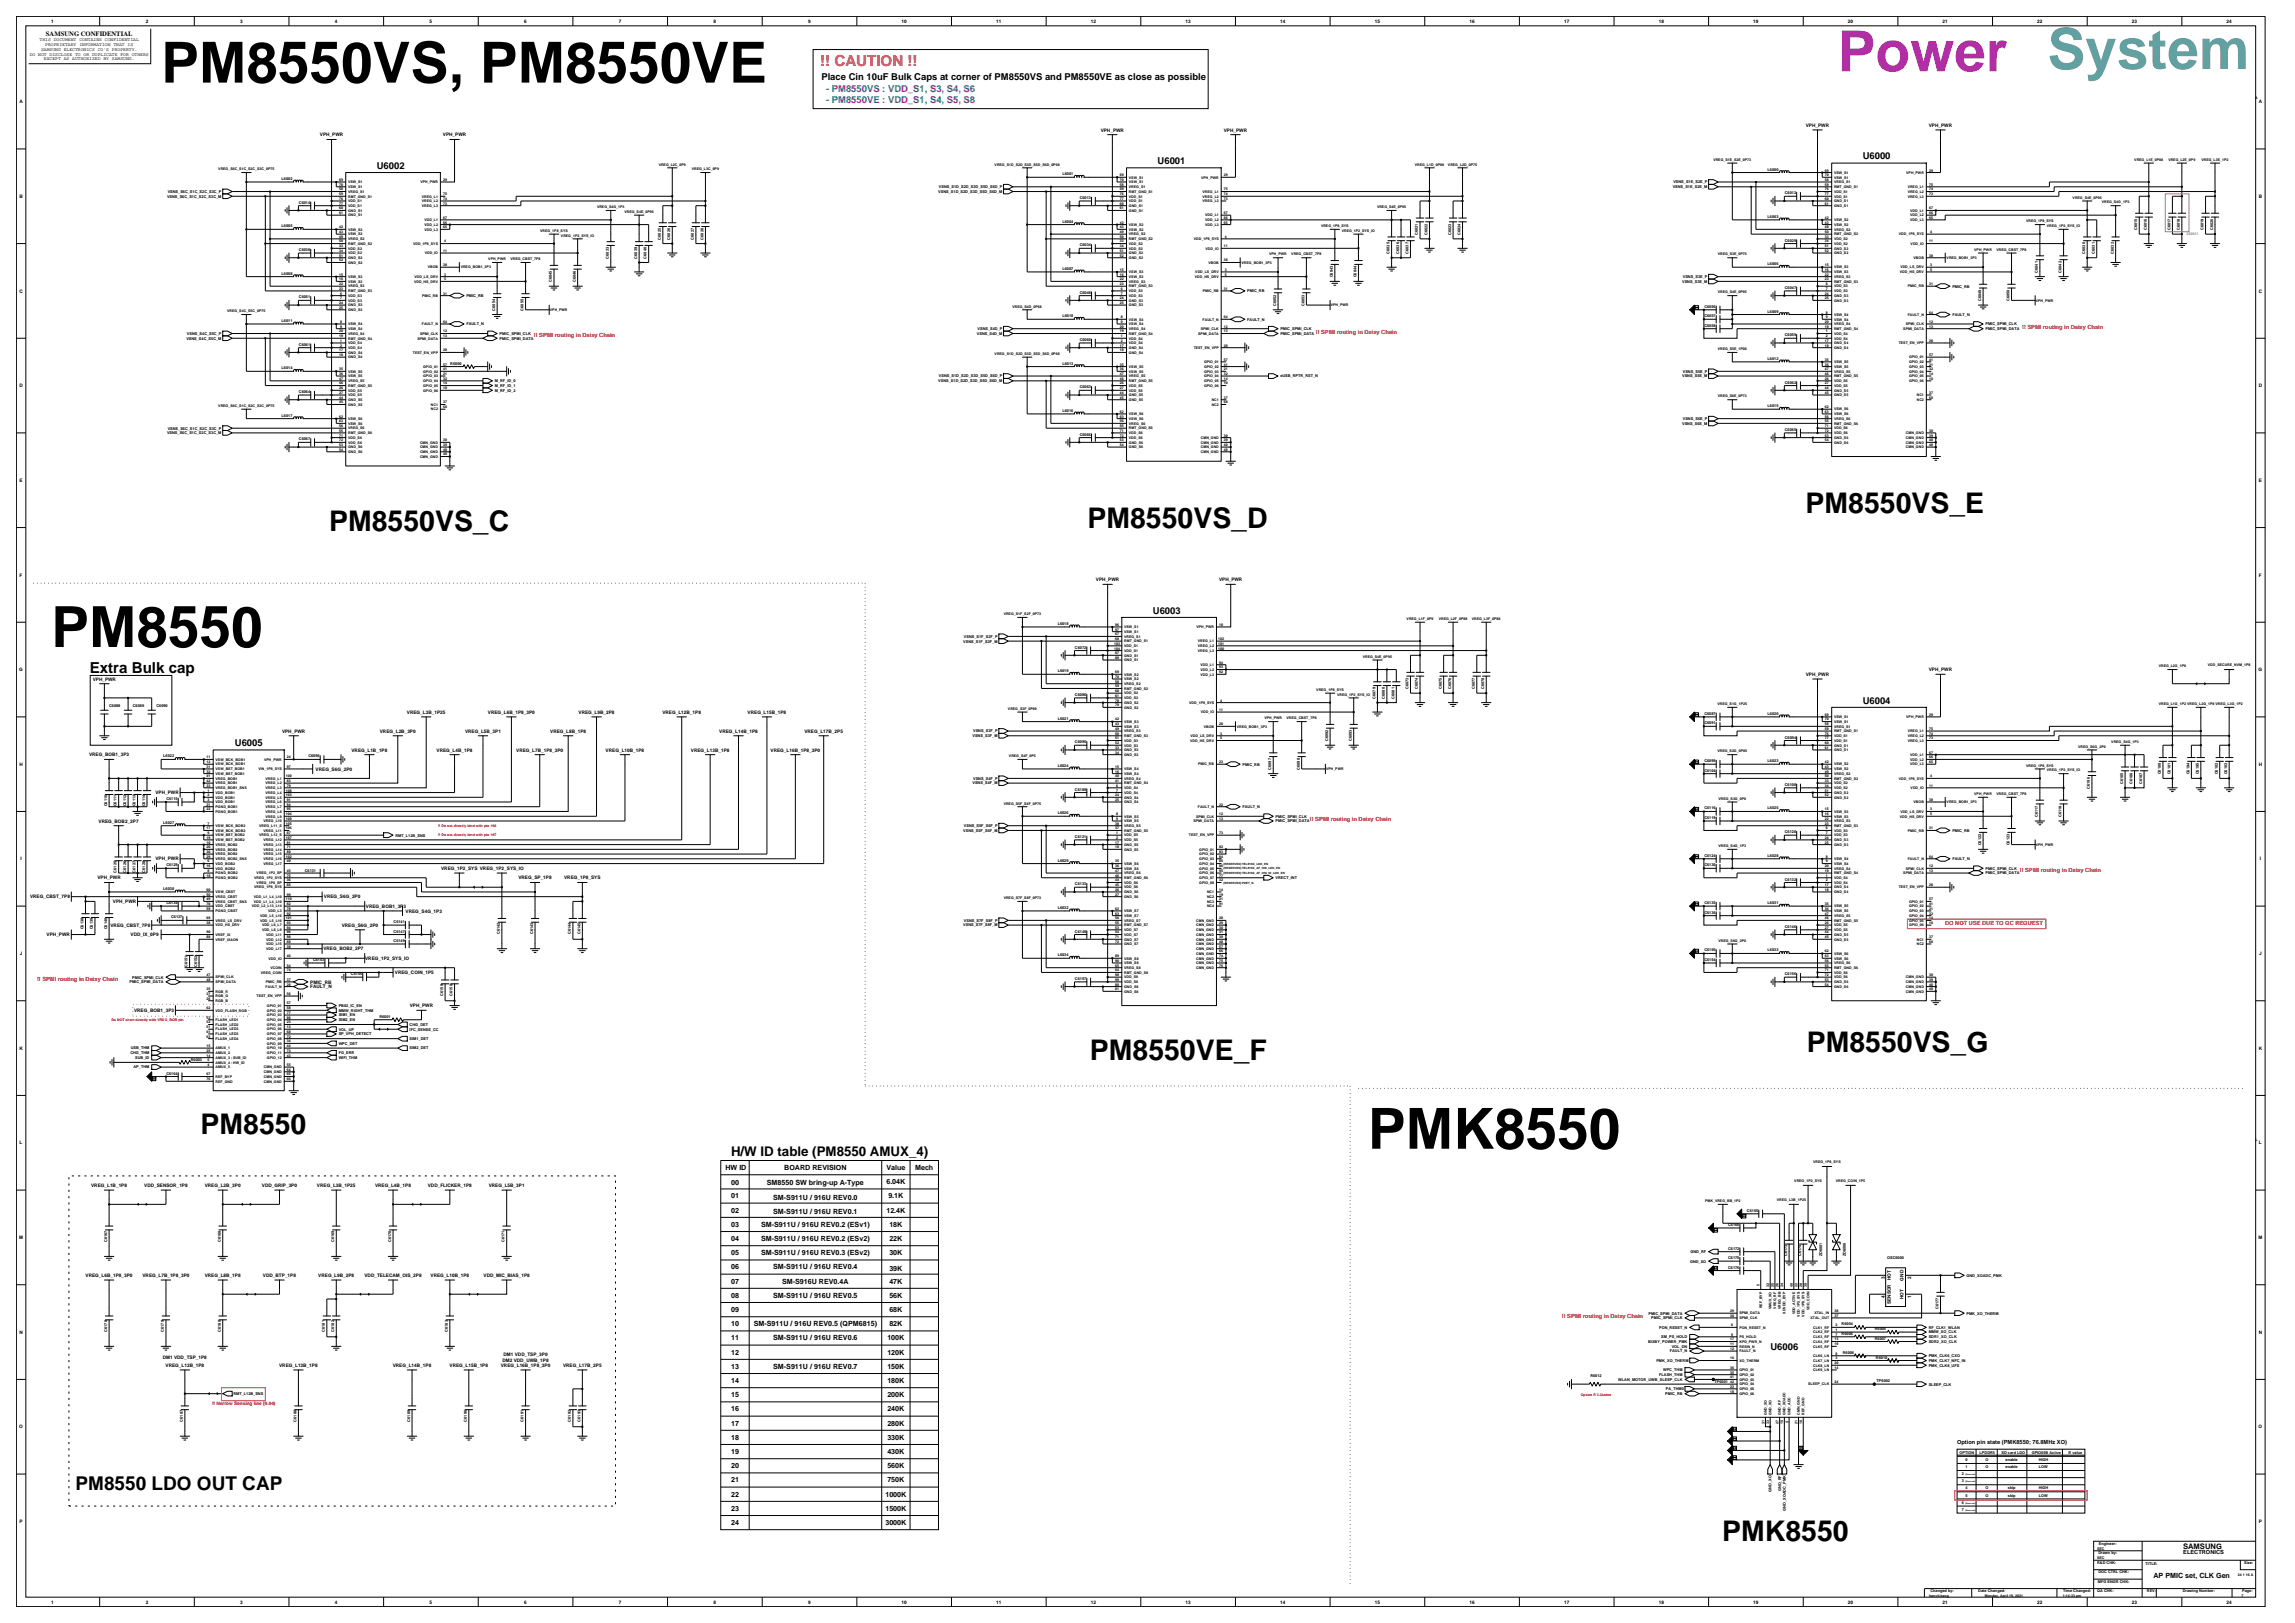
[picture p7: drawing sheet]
<svg xmlns="http://www.w3.org/2000/svg" width="420mm" height="297mm" viewBox="0 0 420 297" stroke-linecap="round" stroke-linejoin="round" font-family="sans-serif">
<defs><g id="words">
<g font-size="10.4">
<text x="29.5" y="15.1">PM8550VS, PM8550VE</text>
<text x="9.4" y="118.4">PM8550</text>
<text x="250.3" y="210.2">PMK8550</text>
</g>
<text font-size="10.4" fill="#9932cc" x="336.3" y="13.1">Power System</text>
<g font-size="5.2">
<text x="330.4" y="93.9">PM8550VS_E</text>
<text x="60.2" y="97.2">PM8550VS_C</text>
<text x="199" y="96.5">PM8550VS_D</text>
<text x="199.5" y="194">PM8550VE_F</text>
<text x="330.7" y="192.4">PM8550VS_G</text>
<text x="36.7" y="207.5">PM8550</text>
<text x="315.2" y="282">PMK8550</text>
</g>
<text font-size="3.5" x="13.8" y="272.7">PM8550 LDO OUT CAP</text>
<text font-size="2.8" fill="#f00" x="150.1" y="12.1">!! CAUTION !!</text>
<text font-size="2.8" x="16.4" y="123.1">Extra Bulk cap</text>
<text font-size="2.4" x="133.8" y="211.5">H/W ID table (PM8550 AMUX_4)</text>
<g font-size="1.7">
<text x="150.3" y="14.7">Place Cin 10uF Bulk Caps at corner of PM8550VS and PM8550VE as close as possible</text>
<text x="340.9" y="29.2">U6000</text>
<text x="69" y="30.9">U6002</text>
<text x="211.9" y="30">U6001</text>
<text x="211" y="112.3">U6003</text>
<text x="340.9" y="128.8">U6004</text>
<text x="43" y="136.6">U6005</text>
<text x="324" y="247">U6006</text>
</g>
<g font-size="1.7" fill="#00f">
<text x="151.2" y="16.9">- PM8550VS : VDD_S1, S3, S4, S6</text>
<text x="151.2" y="18.8">- PM8550VE : VDD_S1, S4, S5, S8</text>
</g>
<text font-size="1.4" x="399.5" y="283.4">SAMSUNG</text>
<g font-size="1.3">
<text x="132.8" y="214.1">HW ID</text>
<text x="143.5" y="214.1">BOARD REVISION</text>
<text x="162.2" y="214.1">Value</text>
<text x="167.5" y="214.1">Mech</text>
<text x="133.8" y="216.9">00</text>
<text x="133.8" y="219.3">01</text>
<text x="133.8" y="221.9">02</text>
<text x="140.3" y="216.9">SM8550 SW bring-up A-Type</text>
<text x="141.5" y="219.5">SM-S911U / 916U REV0.0</text>
<text x="162.2" y="221.9">12.4K</text>
<text x="162.2" y="216.7">6.04K</text>
<text x="162.6" y="219.3">9.1K</text>
<text x="133.8" y="224.5">03</text>
<text x="133.8" y="227.1">04</text>
<text x="139.3" y="227.1">SM-S911U / 916U REV0.2 (ESv2)</text>
<text x="139.3" y="224.5">SM-S911U / 916U REV0.2 (ESv1)</text>
<text x="141.5" y="222.1">SM-S911U / 916U REV0.1</text>
<text x="162.8" y="224.5">18K</text>
<text x="162.8" y="227.1">22K</text>
<text x="133.8" y="229.7">05</text>
<text x="133.8" y="232.3">06</text>
<text x="139.3" y="229.7">SM-S911U / 916U REV0.3 (ESv2)</text>
<text x="141.5" y="232.3">SM-S911U / 916U REV0.4</text>
<text x="162.8" y="232.5">39K</text>
<text x="162.8" y="229.7">30K</text>
<text x="133.8" y="234.9">07</text>
<text x="133.8" y="237.5">08</text>
<text x="141.5" y="237.5">SM-S911U / 916U REV0.5</text>
<text x="143.1" y="234.9">SM-S916U REV0.4A</text>
<text x="162.8" y="237.5">56K</text>
<text x="162.8" y="234.9">47K</text>
<text x="133.8" y="242.7">10</text>
<text x="133.8" y="245.3">11</text>
<text x="133.8" y="240.1">09</text>
<text x="137.9" y="242.7">SM-S911U / 916U REV0.5 (QPM6815)</text>
<text x="141.5" y="245.3">SM-S911U / 916U REV0.6</text>
<text x="162.4" y="245.3">100K</text>
<text x="162.8" y="242.7">82K</text>
<text x="162.8" y="240.1">68K</text>
<text x="133.8" y="247.9">12</text>
<text x="133.8" y="250.5">13</text>
<text x="141.5" y="250.5">SM-S911U / 916U REV0.7</text>
<text x="162.4" y="247.9">120K</text>
<text x="162.4" y="250.5">150K</text>
<text x="133.8" y="253.1">14</text>
<text x="133.8" y="255.7">15</text>
<text x="162.4" y="255.7">200K</text>
<text x="162.4" y="253.1">180K</text>
<text x="133.8" y="260.9">17</text>
<text x="133.8" y="263.5">18</text>
<text x="133.8" y="258.3">16</text>
<text x="162.4" y="263.5">330K</text>
<text x="162.4" y="258.3">240K</text>
<text x="162.4" y="260.9">280K</text>
<text x="133.8" y="268.7">20</text>
<text x="133.8" y="266.1">19</text>
<text x="162.4" y="266.1">430K</text>
<text x="162.4" y="268.7">560K</text>
<text x="133.8" y="271.3">21</text>
<text x="133.8" y="273.8">22</text>
<text x="162" y="273.8">1000K</text>
<text x="162.4" y="271.3">750K</text>
<text x="133.8" y="276.5">23</text>
<text x="133.8" y="279">24</text>
<text x="162" y="279">3000K</text>
<text x="162" y="276.5">1500K</text>
<text x="394.1" y="288.8">AP PMIC set, CLK Gen</text>
</g>
<text font-size="1.2" x="8.4" y="6.5">SAMSUNG CONFIDENTIAL</text>
<g font-size="1" fill="#f00">
<text x="97.7" y="61.7">!! SPMI routing in Daisy Chain</text>
<text x="240.8" y="61">!! SPMI routing in Daisy Chain</text>
<text x="370.1" y="60.1">!! SPMI routing in Daisy Chain</text>
<text x="239.7" y="150.2">!! SPMI routing in Daisy Chain</text>
<text x="369.6" y="159.5">!! SPMI routing in Daisy Chain</text>
<text x="356" y="169.3">DO NOT USE DUE TO QC REQUEST</text>
<text x="6.8" y="179.5">!! SPMI routing in Daisy Chain</text>
<text x="285.8" y="241.2">!! SPMI routing in Daisy Chain</text>
</g>
<g font-size="1">
<text x="358.2" y="264.3">Option pin state (PMK8550; 76.8MHz XO)</text>
<text x="399.5" y="284.4">ELECTRONICS</text>
</g>
<g font-size=".9">
<text x="9.3" y="4.2">1</text>
<text x="26.7" y="4.2">2</text>
<text x="44" y="4.2">3</text>
<text x="61.3" y="4.2">4</text>
<text x="78.6" y="4.2">5</text>
<text x="95.9" y="4.2">6</text>
<text x="113.3" y="4.2">7</text>
<text x="130.6" y="4.2">8</text>
<text x="147.9" y="4.2">9</text>
<text x="165" y="4.2">10</text>
<text x="182.3" y="4.2">11</text>
<text x="199.6" y="4.2">12</text>
<text x="217" y="4.2">13</text>
<text x="234.3" y="4.2">14</text>
<text x="251.6" y="4.2">15</text>
<text x="268.9" y="4.2">16</text>
<text x="286.2" y="4.2">17</text>
<text x="303.6" y="4.2">18</text>
<text x="320.9" y="4.2">19</text>
<text x="338.2" y="4.2">20</text>
<text x="355.5" y="4.2">21</text>
<text x="372.8" y="4.2">22</text>
<text x="390.2" y="4.2">23</text>
<text x="407.5" y="4.2">24</text>
<text x="5.4" y="10.2">DO NOT DISCLOSE TO OR DUPLICATE FOR OTHERS</text>
<text x="7.3" y="7.6">THIS DOCUMENT CONTAINS CONFIDENTIAL</text>
<text x="7.5" y="9.3">SAMSUNG ELECTRONICS CO'S PROPERTY.</text>
<text x="8" y="11">EXCEPT AS AUTHORIZED BY SAMSUNG.</text>
<text x="8.3" y="8.4">PROPRIETARY INFORMATION THAT IS</text>
<text x="3.6" y="18.9">A</text>
<text x="330.5" y="23.2">VPH_PWR</text>
<text x="353" y="23.2">VPH_PWR</text>
<text x="413.4" y="18.9">A</text>
<text x="58.5" y="25">VPH_PWR</text>
<text x="81" y="25">VPH_PWR</text>
<text x="201.4" y="24.1">VPH_PWR</text>
<text x="224" y="24.1">VPH_PWR</text>
<text x="3.6" y="36.2">B</text>
<text x="413.4" y="36.2">B</text>
<text x="3.6" y="53.5">C</text>
<text x="413.4" y="53.5">C</text>
<text x="3.6" y="70.9">D</text>
<text x="413.4" y="70.9">D</text>
<text x="3.6" y="88.2">E</text>
<text x="413.4" y="88.2">E</text>
<text x="3.6" y="105.5">F</text>
<text x="200.6" y="106.4">VPH_PWR</text>
<text x="223.1" y="106.4">VPH_PWR</text>
<text x="413.4" y="105.5">F</text>
<text x="3.5" y="122.8">G</text>
<text x="17" y="124.6">VPH_PWR</text>
<text x="330.5" y="123.7">VPH_PWR</text>
<text x="353" y="122.8">VPH_PWR</text>
<text x="413.3" y="122.8">G</text>
<text x="74.5" y="130.6">VREG_L3B_1P25</text>
<text x="89.3" y="130.6">VREG_L6B_1P8_3P0</text>
<text x="105.9" y="130.6">VREG_L9B_2P8</text>
<text x="121.2" y="130.6">VREG_L12B_1P8</text>
<text x="136.8" y="130.6">VREG_L15B_1P8</text>
<text x="51.6" y="134.1">VPH_PWR</text>
<text x="64.3" y="137.5">VREG_L1B_1P8</text>
<text x="69.5" y="134.1">VREG_L2B_3P0</text>
<text x="79.9" y="137.5">VREG_L4B_1P8</text>
<text x="85.1" y="134.1">VREG_L5B_3P1</text>
<text x="94.5" y="137.5">VREG_L7B_1P8_3P0</text>
<text x="100.7" y="134.1">VREG_L8B_1P8</text>
<text x="110.8" y="137.5">VREG_L10B_1P8</text>
<text x="126.4" y="137.5">VREG_L13B_1P8</text>
<text x="131.6" y="134.1">VREG_L14B_1P8</text>
<text x="141" y="137.5">VREG_L16B_1P8_3P0</text>
<text x="147.2" y="134.1">VREG_L17B_2P5</text>
<text x="3.6" y="140.2">H</text>
<text x="16.3" y="138.4">VREG_BOB1_3P3</text>
<text x="57.8" y="141">VREG_S6G_2P0</text>
<text x="413.4" y="140.2">H</text>
<text x="28.4" y="145.3">VPH_PWR</text>
<text x="18" y="150.5">VREG_BOB2_2P7</text>
<text x="3.7" y="157.5">I</text>
<text x="17.8" y="160.9">VPH_PWR</text>
<text x="28.4" y="157.5">VPH_PWR</text>
<text x="80.7" y="159.2">VREG_1P2_SYS VREG_1P2_SYS_IO</text>
<text x="94.9" y="160.9">VREG_SP_1P8</text>
<text x="103.2" y="160.9">VREG_1P8_SYS</text>
<text x="413.5" y="157.5">I</text>
<text x="5.5" y="164.4">VREG_CBST_7P8</text>
<text x="20.7" y="165.3">VPH_PWR</text>
<text x="59.3" y="164.4">VREG_S6G_2P0</text>
<text x="67" y="166.1">VREG_BOB1_3P3</text>
<text x="74.2" y="167">VREG_S4G_1P3</text>
<text x="8.5" y="171.3">VPH_PWR</text>
<text x="20.2" y="169.6">VREG_CBST_7P8</text>
<text x="23.9" y="171.3">VDD_IX_0P9</text>
<text x="59.2" y="173.9">VREG_BOB2_2P7</text>
<text x="62.5" y="169.6">VREG_S6G_2P0</text>
<text x="3.6" y="174.8">J</text>
<text x="56.8" y="180">PMIC_RB</text>
<text x="66.8" y="175.7">VREG_1P2_SYS_IO</text>
<text x="72.3" y="178.3">VREG_COIN_1P5</text>
<text x="413.4" y="174.8">J</text>
<text x="24.5" y="185.2">VREG_BOB1_3P3</text>
<text x="56.8" y="180.8">FAULT_N</text>
<text x="75" y="184.3">VPH_PWR</text>
<text x="3.6" y="192.1">K</text>
<text x="413.4" y="192.1">K</text>
<text x="3.6" y="209.4">L</text>
<text x="413.4" y="209.4">L</text>
<text x="16.7" y="217.2">VREG_L1B_1P8</text>
<text x="26.4" y="217.2">VDD_SENSOR_1P8</text>
<text x="37.5" y="217.2">VREG_L2B_3P0</text>
<text x="47.9" y="217.2">VDD_GRIP_3P0</text>
<text x="58" y="217.2">VREG_L3B_1P25</text>
<text x="68.6" y="217.2">VREG_L4B_1P8</text>
<text x="78.3" y="217.2">VDD_FLICKER_1P8</text>
<text x="89.4" y="217.2">VREG_L5B_3P1</text>
<text x="3.5" y="226.7">M</text>
<text x="413.3" y="226.7">M</text>
<text x="15.7" y="233.7">VREG_L6B_1P8_3P0</text>
<text x="26.1" y="233.7">VREG_L7B_1P8_3P0</text>
<text x="37.5" y="233.7">VREG_L8B_1P8</text>
<text x="48.1" y="233.7">VDD_BTP_1P8</text>
<text x="58.3" y="233.7">VREG_L9B_2P8</text>
<text x="66.7" y="233.7">VDD_TELECAM_OIS_2P8</text>
<text x="78.8" y="233.7">VREG_L10B_1P8</text>
<text x="88.5" y="233.7">VDD_MIC_BIAS_1P8</text>
<text x="344.9" y="237.5" transform="rotate(-90 344.9 237.5)">4</text>
<text x="344.9" y="234" transform="rotate(-90 344.9 234)">3</text>
<text x="346" y="238.6" transform="rotate(-90 346 238.6)">SENSOR</text>
<text x="346" y="234.3" transform="rotate(-90 346 234.3)">HOT</text>
<text x="348.4" y="237.7" transform="rotate(-90 348.4 237.7)">HOT</text>
<text x="348.4" y="234.3" transform="rotate(-90 348.4 234.3)">GND</text>
<text x="349.8" y="237.5" transform="rotate(-90 349.8 237.5)">1</text>
<text x="349.8" y="234" transform="rotate(-90 349.8 234)">2</text>
<text x="3.6" y="244.1">N</text>
<text x="413.4" y="244.1">N</text>
<text x="29.8" y="248.7">DM1 VDD_TSP_1P8</text>
<text x="30.3" y="250.1">VREG_L12B_1P8</text>
<text x="51.1" y="250.1">VREG_L13B_1P8</text>
<text x="71.9" y="250.1">VREG_L14B_1P8</text>
<text x="82.3" y="250.1">VREG_L15B_1P8</text>
<text x="91.6" y="250.1">VREG_L16B_1P8_3P0</text>
<text x="92" y="249.2">DM2 VDD_UWB_1P8</text>
<text x="92.2" y="248.1">DM1 VDD_TSP_3P0</text>
<text x="103" y="250.1">VREG_L17B_2P5</text>
<text x="3.5" y="261.4">O</text>
<text x="413.3" y="261.4">O</text>
<text x="3.6" y="278.7">P</text>
<text x="413.4" y="278.7">P</text>
<text x="9.3" y="293.4">1</text>
<text x="26.7" y="293.4">2</text>
<text x="44" y="293.4">3</text>
<text x="61.3" y="293.4">4</text>
<text x="78.6" y="293.4">5</text>
<text x="95.9" y="293.4">6</text>
<text x="113.3" y="293.4">7</text>
<text x="130.6" y="293.4">8</text>
<text x="147.9" y="293.4">9</text>
<text x="165" y="293.4">10</text>
<text x="182.3" y="293.4">11</text>
<text x="199.6" y="293.4">12</text>
<text x="217" y="293.4">13</text>
<text x="234.3" y="293.4">14</text>
<text x="251.6" y="293.4">15</text>
<text x="268.9" y="293.4">16</text>
<text x="286.2" y="293.4">17</text>
<text x="303.6" y="293.4">18</text>
<text x="320.9" y="293.4">19</text>
<text x="338.2" y="293.4">20</text>
<text x="355.5" y="293.4">21</text>
<text x="372.8" y="293.4">22</text>
<text x="390.2" y="293.4">23</text>
<text x="407.5" y="293.4">24</text>
</g>
<text font-size=".9" fill="#f00" x="38.8" y="257.2">!! Narrow Sensing line (0.04)</text>
<g font-size=".7">
<text x="412.7" y="18.2">A</text>
<text x="313.6" y="29.4">VREG_S1E_S2E_0P73</text>
<text x="390.6" y="29.4">VREG_L1E_0P88</text>
<text x="396.8" y="29.4">VREG_L2E_0P9</text>
<text x="402.9" y="29.4">VREG_L3E_1P2</text>
<text x="30.7" y="35.3">VSNS_S6C_S1C_S2C_S3C_P</text>
<text x="40" y="31.2">VREG_S6C_S1C_S2C_S3C_0P75</text>
<text x="51.5" y="32.9">L6002</text>
<text x="62" y="33.1">69</text>
<text x="62" y="34">70</text>
<text x="62" y="34.8">58</text>
<text x="62" y="35.7">59</text>
<text x="63.7" y="34.4">VSW_S1</text>
<text x="63.7" y="33.5">VSW_S1</text>
<text x="63.7" y="35.3">VREG_S1</text>
<text x="76.9" y="33.5">VPH_PWR</text>
<text x="81.1" y="35.7">75</text>
<text x="81.1" y="33.1">29</text>
<text x="120.5" y="30.3">VREG_L2C_0P9</text>
<text x="126.6" y="31.2">VREG_L3C_0P9</text>
<text x="171.7" y="35.3">VSNS_S1D_S2D_S3D_S5D_S6D_M</text>
<text x="171.8" y="34.4">VSNS_S1D_S2D_S3D_S5D_S6D_P</text>
<text x="182" y="30.3">VREG_S1D_S2D_S3D_S5D_S6D_0P68</text>
<text x="194.4" y="32.1">L6001</text>
<text x="204.9" y="35.7">76</text>
<text x="204.9" y="32.2">69</text>
<text x="204.9" y="33.1">70</text>
<text x="204.9" y="34.8">59</text>
<text x="204.9" y="34">58</text>
<text x="206.6" y="32.7">VSW_S1</text>
<text x="206.6" y="33.5">VSW_S1</text>
<text x="206.6" y="34.4">VREG_S1</text>
<text x="206.6" y="35.3">RMT_GND_S1</text>
<text x="219.8" y="32.7">VPH_PWR</text>
<text x="220.1" y="35.3">VREG_L1</text>
<text x="224" y="35.7">74</text>
<text x="224" y="34.8">75</text>
<text x="224" y="32.2">29</text>
<text x="258.9" y="30.3">VREG_L1D_0P88</text>
<text x="265" y="30.3">VREG_L2D_0P75</text>
<text x="306.1" y="34.4">VSNS_S1E_S2E_M</text>
<text x="306.2" y="33.6">VSNS_S1E_S2E_P</text>
<text x="323.5" y="31.2">L6000</text>
<text x="326.6" y="35.6">C6012</text>
<text x="334" y="35.7">77</text>
<text x="334" y="32.2">70</text>
<text x="334" y="34.8">76</text>
<text x="334" y="31.4">69</text>
<text x="334" y="33.1">58</text>
<text x="334" y="34">59</text>
<text x="335.7" y="32.7">VSW_S1</text>
<text x="335.7" y="35.3">VDD_S1</text>
<text x="335.7" y="31.8">VSW_S1</text>
<text x="335.7" y="33.5">VREG_S1</text>
<text x="335.7" y="34.4">RMT_GND_S1</text>
<text x="348.9" y="31.8">VPH_PWR</text>
<text x="349.1" y="35.3">VREG_L2</text>
<text x="349.1" y="34.4">VREG_L1</text>
<text x="353" y="31.4">29</text>
<text x="353" y="35.7">73</text>
<text x="353" y="34.8">74</text>
<text x="353" y="34">75</text>
<text x="30.6" y="36.2">VSNS_S6C_S1C_S2C_S3C_M</text>
<text x="51.5" y="41.6">L6005</text>
<text x="54.7" y="37.3">C6014</text>
<text x="62" y="36.6">76</text>
<text x="62" y="37.4">77</text>
<text x="62" y="39.2">61</text>
<text x="62" y="38.3">60</text>
<text x="62" y="41.8">42</text>
<text x="63.7" y="37.9">VDD_S1</text>
<text x="63.7" y="37">VDD_S1</text>
<text x="63.7" y="36.1">RMT_GND_S1</text>
<text x="63.7" y="38.7">GND_S1</text>
<text x="63.7" y="39.6">GND_S1</text>
<text x="77.2" y="37.9">VREG_L3</text>
<text x="77.2" y="37">VREG_L2</text>
<text x="77.2" y="36.1">VREG_L1</text>
<text x="77.7" y="41.3">VDD_L2</text>
<text x="77.7" y="40.5">VDD_L1</text>
<text x="81.1" y="37.4">73</text>
<text x="81.1" y="36.6">74</text>
<text x="81.1" y="41.8">65</text>
<text x="81.1" y="40.9">66</text>
<text x="81.1" y="40">67</text>
<text x="109.3" y="38.1">VREG_S4G_1P3</text>
<text x="114.3" y="39">VREG_S4E_0P95</text>
<text x="194.4" y="40.7">L6004</text>
<text x="197.6" y="36.4">C6013</text>
<text x="204.9" y="36.6">77</text>
<text x="204.9" y="37.4">60</text>
<text x="204.9" y="38.3">61</text>
<text x="204.9" y="40.9">42</text>
<text x="204.9" y="41.8">43</text>
<text x="206.6" y="36.1">VDD_S1</text>
<text x="206.6" y="37">VDD_S1</text>
<text x="206.6" y="37.9">GND_S1</text>
<text x="206.6" y="38.7">GND_S1</text>
<text x="206.6" y="41.3">VSW_S2</text>
<text x="220.1" y="36.1">VREG_L2</text>
<text x="220.1" y="37">VREG_L3</text>
<text x="220.6" y="39.6">VDD_L1</text>
<text x="220.6" y="41.3">VDD_L3</text>
<text x="220.6" y="40.5">VDD_L2</text>
<text x="224" y="36.6">73</text>
<text x="224" y="40">66</text>
<text x="224" y="39.2">67</text>
<text x="224" y="40.9">65</text>
<text x="241.8" y="41.6">VREG_1P8_SYS</text>
<text x="252" y="38.1">VREG_S4E_0P95</text>
<text x="323.5" y="39.9">L6003</text>
<text x="334" y="40">42</text>
<text x="334" y="40.9">43</text>
<text x="334" y="36.6">60</text>
<text x="334" y="37.4">61</text>
<text x="334" y="41.8">49</text>
<text x="335.7" y="40.5">VSW_S2</text>
<text x="335.7" y="41.3">VSW_S2</text>
<text x="335.7" y="36.1">VDD_S1</text>
<text x="335.7" y="37">GND_S1</text>
<text x="335.7" y="37.9">GND_S1</text>
<text x="349.1" y="36.1">VREG_L3</text>
<text x="349.6" y="40.5">VDD_L3</text>
<text x="349.6" y="39.6">VDD_L2</text>
<text x="349.6" y="38.7">VDD_L1</text>
<text x="353" y="40">65</text>
<text x="353" y="39.2">66</text>
<text x="353" y="38.3">67</text>
<text x="370.8" y="40.7">VREG_1P8_SYS</text>
<text x="374.6" y="41.6">VREG_1P2_SYS_IO</text>
<text x="379.3" y="36.4">VREG_S4E_0P95</text>
<text x="384.7" y="37.2">VREG_S4G_1P3</text>
<text x="54.7" y="45.9">C6038</text>
<text x="62" y="43.5">49</text>
<text x="62" y="44.4">50</text>
<text x="62" y="47">51</text>
<text x="62" y="47.8">52</text>
<text x="62" y="42.6">43</text>
<text x="62" y="45.2">33</text>
<text x="62" y="46.1">34</text>
<text x="63.7" y="43.9">VREG_S2</text>
<text x="63.7" y="44.8">RMT_GND_S2</text>
<text x="63.7" y="47.4">GND_S2</text>
<text x="63.7" y="42.2">VSW_S2</text>
<text x="63.7" y="43.1">VSW_S2</text>
<text x="63.7" y="45.7">VDD_S2</text>
<text x="63.7" y="46.5">VDD_S2</text>
<text x="75.6" y="44.8">VDD_1P8_SYS</text>
<text x="77.7" y="42.2">VDD_L3</text>
<text x="77.7" y="46.5">VDD_IO</text>
<text x="81.1" y="46.1">11</text>
<text x="81.3" y="44.4">4</text>
<text x="89.4" y="47.6">VPH_PWR</text>
<text x="93.4" y="47.6">VREG_CBST_7P8</text>
<text x="98.9" y="42.4">VREG_1P8_SYS</text>
<text x="102.7" y="43.3">VREG_1P2_SYS_IO</text>
<text x="111.4" y="47.3" transform="rotate(-90 111.4 47.3)">C6033</text>
<text x="116.6" y="47.3" transform="rotate(-90 116.6 47.3)">C6039</text>
<text x="118.3" y="47.3" transform="rotate(-90 118.3 47.3)">C6040</text>
<text x="120.9" y="43.8" transform="rotate(-90 120.9 43.8)">C6025</text>
<text x="122.7" y="43.8" transform="rotate(-90 122.7 43.8)">C6026</text>
<text x="127" y="43.8" transform="rotate(-90 127 43.8)">C6027</text>
<text x="128.7" y="43.8" transform="rotate(-90 128.7 43.8)">C6028</text>
<text x="197.6" y="45.1">C6034</text>
<text x="204.9" y="46.1">51</text>
<text x="204.9" y="47">52</text>
<text x="204.9" y="42.6">49</text>
<text x="204.9" y="43.5">50</text>
<text x="204.9" y="44.4">33</text>
<text x="204.9" y="45.2">34</text>
<text x="206.6" y="47.4">GND_S2</text>
<text x="206.6" y="43.1">VREG_S2</text>
<text x="206.6" y="43.9">RMT_GND_S2</text>
<text x="206.6" y="46.5">GND_S2</text>
<text x="206.6" y="42.2">VSW_S2</text>
<text x="206.6" y="44.8">VDD_S2</text>
<text x="206.6" y="45.7">VDD_S2</text>
<text x="218.5" y="43.9">VDD_1P8_SYS</text>
<text x="220.6" y="45.7">VDD_IO</text>
<text x="224" y="47.8">38</text>
<text x="224" y="45.2">11</text>
<text x="224.2" y="43.5">4</text>
<text x="232.3" y="46.7">VPH_PWR</text>
<text x="236.3" y="46.7">VREG_CBST_7P8</text>
<text x="245.6" y="42.4">VREG_1P2_SYS_IO</text>
<text x="254.3" y="46.4" transform="rotate(-90 254.3 46.4)">C6035</text>
<text x="256" y="46.4" transform="rotate(-90 256 46.4)">C6036</text>
<text x="257.8" y="46.4" transform="rotate(-90 257.8 46.4)">C6037</text>
<text x="259.5" y="43" transform="rotate(-90 259.5 43)">C6021</text>
<text x="261.2" y="43" transform="rotate(-90 261.2 43)">C6022</text>
<text x="265.6" y="43" transform="rotate(-90 265.6 43)">C6023</text>
<text x="267.3" y="43" transform="rotate(-90 267.3 43)">C6024</text>
<text x="314.4" y="46.7">VREG_S3E_0P75</text>
<text x="326.6" y="44.2">C6029</text>
<text x="334" y="42.6">50</text>
<text x="334" y="45.2">51</text>
<text x="334" y="46.1">52</text>
<text x="334" y="43.5">33</text>
<text x="334" y="44.4">34</text>
<text x="335.7" y="43.1">RMT_GND_S2</text>
<text x="335.7" y="45.7">GND_S2</text>
<text x="335.7" y="46.5">GND_S2</text>
<text x="335.7" y="44.8">VDD_S2</text>
<text x="335.7" y="43.9">VDD_S2</text>
<text x="335.7" y="42.2">VREG_S2</text>
<text x="347.5" y="43.1">VDD_1P8_SYS</text>
<text x="349.7" y="44.8">VDD_IO</text>
<text x="350.2" y="47.4">VBOB</text>
<text x="353" y="47">38</text>
<text x="353" y="44.4">11</text>
<text x="353.2" y="42.6">4</text>
<text x="356.2" y="47.4">VREG_BOB1_3P3</text>
<text x="361.3" y="45.9">VPH_PWR</text>
<text x="365.4" y="45.9">VREG_CBST_7P8</text>
<text x="381.6" y="46.4" transform="rotate(-90 381.6 46.4)">C6030</text>
<text x="383.3" y="46.4" transform="rotate(-90 383.3 46.4)">C6031</text>
<text x="386.8" y="46.4" transform="rotate(-90 386.8 46.4)">C6032</text>
<text x="391.1" y="42.1" transform="rotate(-90 391.1 42.1)">C6015</text>
<text x="392.9" y="42.1" transform="rotate(-90 392.9 42.1)">C6016</text>
<text x="397.2" y="42.1" transform="rotate(-90 397.2 42.1)">C6017</text>
<text x="398.9" y="42.1" transform="rotate(-90 398.9 42.1)">C6018</text>
<text x="403.3" y="42.1" transform="rotate(-90 403.3 42.1)">C6019</text>
<text x="405" y="42.1" transform="rotate(-90 405 42.1)">C6020</text>
<text x="51.5" y="50.3">L6008</text>
<text x="62" y="52.2">22</text>
<text x="62" y="53">23</text>
<text x="62" y="50.4">15</text>
<text x="62" y="51.3">16</text>
<text x="62.2" y="53.9">6</text>
<text x="63.7" y="48.3">GND_S2</text>
<text x="63.7" y="52.6">VREG_S3</text>
<text x="63.7" y="53.5">RMT_GND_S3</text>
<text x="63.7" y="50.9">VSW_S3</text>
<text x="63.7" y="51.7">VSW_S3</text>
<text x="75.8" y="51.7">VDD_HS_DRV</text>
<text x="75.9" y="50.9">VDD_LS_DRV</text>
<text x="78.3" y="49.1">VBOB</text>
<text x="81.1" y="48.7">38</text>
<text x="81.1" y="53.9">31</text>
<text x="81.3" y="51.3">5</text>
<text x="81.3" y="50.4">3</text>
<text x="84.3" y="49.1">VREG_BOB1_3P3</text>
<text x="101" y="51.6" transform="rotate(-90 101 51.6)">C6045</text>
<text x="105.4" y="51.6" transform="rotate(-90 105.4 51.6)">C6046</text>
<text x="194.4" y="49.4">L6007</text>
<text x="197.6" y="53.7">C6048</text>
<text x="204.9" y="51.3">22</text>
<text x="204.9" y="52.2">23</text>
<text x="204.9" y="49.6">15</text>
<text x="204.9" y="50.4">16</text>
<text x="205.1" y="53.9">7</text>
<text x="205.1" y="53">6</text>
<text x="206.6" y="53.5">VDD_S3</text>
<text x="206.6" y="52.6">RMT_GND_S3</text>
<text x="206.6" y="50.9">VSW_S3</text>
<text x="206.6" y="51.7">VREG_S3</text>
<text x="206.6" y="50">VSW_S3</text>
<text x="218.7" y="50.9">VDD_HS_DRV</text>
<text x="218.7" y="50">VDD_LS_DRV</text>
<text x="220.1" y="53.5">PMIC_RB</text>
<text x="221.2" y="48.3">VBOB</text>
<text x="224" y="53">31</text>
<text x="224.2" y="50.4">5</text>
<text x="224.2" y="49.6">3</text>
<text x="227.2" y="48.3">VREG_BOB1_3P3</text>
<text x="228.2" y="53.5">PMIC_RB</text>
<text x="243.9" y="50.8" transform="rotate(-90 243.9 50.8)">C6043</text>
<text x="248.2" y="50.8" transform="rotate(-90 248.2 50.8)">C6044</text>
<text x="307.8" y="51.7">VSNS_S3E_M</text>
<text x="308" y="50.9">VSNS_S3E_P</text>
<text x="314.4" y="53.7">VREG_S4E_0P95</text>
<text x="323.5" y="48.5">L6006</text>
<text x="326.6" y="52.9">C6047</text>
<text x="334" y="50.4">22</text>
<text x="334" y="51.3">23</text>
<text x="334" y="53.9">24</text>
<text x="334" y="48.7">15</text>
<text x="334" y="49.6">16</text>
<text x="334.2" y="53">7</text>
<text x="334.2" y="52.2">6</text>
<text x="335.7" y="50.9">VREG_S3</text>
<text x="335.7" y="51.7">RMT_GND_S3</text>
<text x="335.7" y="49.1">VSW_S3</text>
<text x="335.7" y="50">VSW_S3</text>
<text x="335.7" y="53.5">VDD_S3</text>
<text x="335.7" y="52.6">VDD_S3</text>
<text x="347.7" y="50">VDD_HS_DRV</text>
<text x="347.8" y="49.1">VDD_LS_DRV</text>
<text x="349.2" y="52.6">PMIC_RB</text>
<text x="353" y="52.2">31</text>
<text x="353.2" y="48.7">3</text>
<text x="353.2" y="49.6">5</text>
<text x="357.3" y="52.6">PMIC_RB</text>
<text x="373" y="49.9" transform="rotate(-90 373 49.9)">C6041</text>
<text x="377.3" y="49.9" transform="rotate(-90 377.3 49.9)">C6042</text>
<text x="41.6" y="57.1">VREG_S4C_S5C_0P75</text>
<text x="51.5" y="58.9">L6011</text>
<text x="54.7" y="54.6">C6051</text>
<text x="62" y="56.5">25</text>
<text x="62" y="55.6">24</text>
<text x="62.2" y="59.1">8</text>
<text x="62.2" y="60">9</text>
<text x="62.2" y="54.8">7</text>
<text x="63.7" y="59.5">VSW_S4</text>
<text x="63.7" y="55.2">VDD_S3</text>
<text x="63.7" y="54.3">VDD_S3</text>
<text x="63.7" y="56.1">GND_S3</text>
<text x="63.7" y="56.9">GND_S3</text>
<text x="77.2" y="59.5">FAULT_N</text>
<text x="77.2" y="54.3">PMIC_RB</text>
<text x="81.1" y="59.1">64</text>
<text x="85.4" y="59.5">FAULT_N</text>
<text x="85.4" y="54.4">PMIC_RB</text>
<text x="90.6" y="56.8" transform="rotate(-90 90.6 56.8)">C6054</text>
<text x="95.8" y="56.8" transform="rotate(-90 95.8 56.8)">C6055</text>
<text x="100.6" y="56.9">VPH_PWR</text>
<text x="185.3" y="56.3">VREG_S4D_0P68</text>
<text x="194.4" y="58.1">L6010</text>
<text x="204.9" y="54.8">24</text>
<text x="204.9" y="55.6">25</text>
<text x="204.9" y="60">20</text>
<text x="205.1" y="58.2">8</text>
<text x="205.1" y="59.1">9</text>
<text x="206.6" y="58.7">VSW_S4</text>
<text x="206.6" y="59.5">VSW_S4</text>
<text x="206.6" y="54.3">VDD_S3</text>
<text x="206.6" y="55.2">GND_S3</text>
<text x="206.6" y="56.1">GND_S3</text>
<text x="220.1" y="58.7">FAULT_N</text>
<text x="224" y="58.2">64</text>
<text x="224" y="60">12</text>
<text x="228.2" y="58.7">FAULT_N</text>
<text x="233.5" y="56" transform="rotate(-90 233.5 56)">C6052</text>
<text x="238.7" y="56" transform="rotate(-90 238.7 56)">C6053</text>
<text x="243.5" y="56.1">VPH_PWR</text>
<text x="311.9" y="59.8">C6058</text>
<text x="311.9" y="58.1">C6057</text>
<text x="311.9" y="56.3">C6056</text>
<text x="323.5" y="57.2">L6009</text>
<text x="334" y="60">19</text>
<text x="334" y="59.1">20</text>
<text x="334" y="54.8">25</text>
<text x="334.2" y="57.4">8</text>
<text x="334.2" y="58.2">9</text>
<text x="335.7" y="59.5">VREG_S4</text>
<text x="335.7" y="54.3">GND_S3</text>
<text x="335.7" y="55.2">GND_S3</text>
<text x="335.7" y="57.8">VSW_S4</text>
<text x="335.7" y="58.7">VSW_S4</text>
<text x="348.8" y="59.5">SPMI_CLK</text>
<text x="349.1" y="57.8">FAULT_N</text>
<text x="353" y="59.1">12</text>
<text x="353" y="60">13</text>
<text x="353" y="57.4">64</text>
<text x="357.3" y="57.8">FAULT_N</text>
<text x="362.6" y="55.1" transform="rotate(-90 362.6 55.1)">C6049</text>
<text x="363.4" y="59.5">PMIC_SPMI_CLK</text>
<text x="367.8" y="55.1" transform="rotate(-90 367.8 55.1)">C6050</text>
<text x="372.6" y="55.2">VPH_PWR</text>
<text x="34.1" y="62.1">VSNS_S4C_S5C_M</text>
<text x="34.2" y="61.3">VSNS_S4C_S5C_P</text>
<text x="54.7" y="63.3">C6061</text>
<text x="62" y="65.2">18</text>
<text x="62" y="61.7">19</text>
<text x="62" y="60.8">20</text>
<text x="62" y="64.3">17</text>
<text x="62.2" y="63.4">2</text>
<text x="62.2" y="62.6">1</text>
<text x="63.7" y="60.4">VSW_S4</text>
<text x="63.7" y="62.1">RMT_GND_S4</text>
<text x="63.7" y="63.9">VDD_S4</text>
<text x="63.7" y="61.3">VREG_S4</text>
<text x="63.7" y="64.7">GND_S4</text>
<text x="63.7" y="65.6">GND_S4</text>
<text x="63.7" y="63">VDD_S4</text>
<text x="75.6" y="64.7">TEST_EN_VPP</text>
<text x="76.4" y="62.1">SPMI_DATA</text>
<text x="76.9" y="61.3">SPMI_CLK</text>
<text x="81.1" y="64.3">28</text>
<text x="81.1" y="60.8">12</text>
<text x="81.1" y="61.7">13</text>
<text x="91.4" y="62.1">PMIC_SPMI_DATA</text>
<text x="91.4" y="61.3">PMIC_SPMI_CLK</text>
<text x="178.8" y="61.3">VSNS_S4D_M</text>
<text x="178.9" y="60.4">VSNS_S4D_P</text>
<text x="182" y="64.9">VREG_S1D_S2D_S3D_S5D_S6D_0P68</text>
<text x="197.6" y="62.4">C6060</text>
<text x="204.9" y="63.4">17</text>
<text x="204.9" y="64.3">18</text>
<text x="204.9" y="60.8">19</text>
<text x="205.1" y="62.6">2</text>
<text x="205.1" y="61.7">1</text>
<text x="206.6" y="63.9">GND_S4</text>
<text x="206.6" y="64.7">GND_S4</text>
<text x="206.6" y="61.3">RMT_GND_S4</text>
<text x="206.6" y="63">VDD_S4</text>
<text x="206.6" y="60.4">VREG_S4</text>
<text x="206.6" y="62.1">VDD_S4</text>
<text x="218.5" y="63.9">TEST_EN_VPP</text>
<text x="219.3" y="61.3">SPMI_DATA</text>
<text x="219.8" y="60.4">SPMI_CLK</text>
<text x="224" y="63.4">28</text>
<text x="224" y="60.8">13</text>
<text x="234.3" y="61.3">PMIC_SPMI_DATA</text>
<text x="234.3" y="60.4">PMIC_SPMI_CLK</text>
<text x="314.4" y="64.1">VREG_S5E_1P08</text>
<text x="323.5" y="65.9">L6012</text>
<text x="326.6" y="61.5">C6059</text>
<text x="334" y="62.6">17</text>
<text x="334" y="63.4">18</text>
<text x="334.2" y="61.7">2</text>
<text x="334.2" y="60.8">1</text>
<text x="335.7" y="62.1">VDD_S4</text>
<text x="335.7" y="63">GND_S4</text>
<text x="335.7" y="63.9">GND_S4</text>
<text x="335.7" y="60.4">RMT_GND_S4</text>
<text x="335.7" y="61.3">VDD_S4</text>
<text x="347.5" y="63">TEST_EN_VPP</text>
<text x="348.3" y="60.4">SPMI_DATA</text>
<text x="349.4" y="65.6">GPIO_01</text>
<text x="353" y="62.6">28</text>
<text x="353" y="65.2">57</text>
<text x="363.4" y="60.4">PMIC_SPMI_DATA</text>
<text x="51.5" y="67.6">L6014</text>
<text x="54.7" y="71.9">C6064</text>
<text x="62" y="69.5">47</text>
<text x="62" y="70.3">46</text>
<text x="62" y="67.8">35</text>
<text x="62" y="68.6">36</text>
<text x="62" y="71.2">26</text>
<text x="63.7" y="70.8">RMT_GND_S5</text>
<text x="63.7" y="69.9">VREG_S5</text>
<text x="63.7" y="68.2">VSW_S5</text>
<text x="63.7" y="69">VSW_S5</text>
<text x="63.7" y="71.7">VDD_S5</text>
<text x="77.4" y="67.3">GPIO_01</text>
<text x="77.4" y="68.2">GPIO_02</text>
<text x="77.4" y="69.9">GPIO_04</text>
<text x="77.4" y="69">GPIO_03</text>
<text x="77.4" y="70.8">GPIO_05</text>
<text x="77.4" y="71.7">GPIO_06</text>
<text x="81.1" y="66.9">57</text>
<text x="81.1" y="67.8">41</text>
<text x="81.1" y="69.5">32</text>
<text x="81.1" y="68.6">21</text>
<text x="81.1" y="71.2">10</text>
<text x="81.1" y="70.3">14</text>
<text x="82.4" y="66.7">R6000</text>
<text x="90.6" y="69.9">M_RF_ID_0</text>
<text x="90.6" y="70.8">M_RF_ID_1</text>
<text x="90.6" y="71.7">M_RF_ID_2</text>
<text x="171.7" y="69.9">VSNS_S1D_S2D_S3D_S5D_S6D_M</text>
<text x="171.8" y="69.1">VSNS_S1D_S2D_S3D_S5D_S6D_P</text>
<text x="194.4" y="66.7">L6013</text>
<text x="197.6" y="71.1">C6063</text>
<text x="204.9" y="69.5">46</text>
<text x="204.9" y="68.6">47</text>
<text x="204.9" y="66.9">35</text>
<text x="204.9" y="67.8">36</text>
<text x="204.9" y="70.3">26</text>
<text x="204.9" y="71.2">27</text>
<text x="206.6" y="69.9">RMT_GND_S5</text>
<text x="206.6" y="69">VREG_S5</text>
<text x="206.6" y="67.3">VSW_S5</text>
<text x="206.6" y="68.2">VSW_S5</text>
<text x="206.6" y="70.8">VDD_S5</text>
<text x="206.6" y="71.7">VDD_S5</text>
<text x="220.3" y="66.5">GPIO_01</text>
<text x="220.3" y="67.3">GPIO_02</text>
<text x="220.3" y="69">GPIO_04</text>
<text x="220.3" y="68.2">GPIO_03</text>
<text x="220.3" y="70.8">GPIO_06</text>
<text x="220.3" y="69.9">GPIO_05</text>
<text x="224" y="66">57</text>
<text x="224" y="66.9">41</text>
<text x="224" y="68.6">32</text>
<text x="224" y="67.8">21</text>
<text x="224" y="70.3">10</text>
<text x="224" y="69.5">14</text>
<text x="234.3" y="69.1">eUSB_RPTR_RST_N</text>
<text x="307.8" y="69.1">VSNS_S5E_M</text>
<text x="308" y="68.2">VSNS_S5E_P</text>
<text x="326.6" y="70.2">C6062</text>
<text x="334" y="71.2">44</text>
<text x="334" y="68.6">46</text>
<text x="334" y="67.8">47</text>
<text x="334" y="66">35</text>
<text x="334" y="66.9">36</text>
<text x="334" y="69.5">26</text>
<text x="334" y="70.3">27</text>
<text x="335.7" y="71.7">GND_S5</text>
<text x="335.7" y="69">RMT_GND_S5</text>
<text x="335.7" y="68.2">VREG_S5</text>
<text x="335.7" y="66.5">VSW_S5</text>
<text x="335.7" y="67.3">VSW_S5</text>
<text x="335.7" y="70.8">VDD_S5</text>
<text x="335.7" y="69.9">VDD_S5</text>
<text x="349.4" y="66.5">GPIO_02</text>
<text x="349.4" y="68.2">GPIO_04</text>
<text x="349.4" y="67.3">GPIO_03</text>
<text x="349.4" y="69">GPIO_05</text>
<text x="349.4" y="69.9">GPIO_06</text>
<text x="353" y="66">41</text>
<text x="353" y="67.8">32</text>
<text x="353" y="66.9">21</text>
<text x="353" y="68.6">14</text>
<text x="353" y="69.5">10</text>
<text x="40" y="74.5">VREG_S6C_S1C_S2C_S3C_0P75</text>
<text x="51.5" y="76.2">L6017</text>
<text x="62" y="76.4">62</text>
<text x="62" y="77.3">63</text>
<text x="62" y="72.9">44</text>
<text x="62" y="73.8">45</text>
<text x="62" y="72.1">27</text>
<text x="63.7" y="76.8">VSW_S6</text>
<text x="63.7" y="77.7">VSW_S6</text>
<text x="63.7" y="73.4">GND_S5</text>
<text x="63.7" y="74.2">GND_S5</text>
<text x="63.7" y="72.5">VDD_S5</text>
<text x="78.9" y="75.1">NC2</text>
<text x="78.9" y="74.2">NC1</text>
<text x="81.1" y="74.7">68</text>
<text x="81.1" y="73.8">37</text>
<text x="194.4" y="75.4">L6016</text>
<text x="204.9" y="75.6">62</text>
<text x="204.9" y="76.4">63</text>
<text x="204.9" y="77.3">56</text>
<text x="204.9" y="72.1">44</text>
<text x="204.9" y="72.9">45</text>
<text x="206.6" y="76">VSW_S6</text>
<text x="206.6" y="76.8">VSW_S6</text>
<text x="206.6" y="77.7">VREG_S6</text>
<text x="206.6" y="73.4">GND_S5</text>
<text x="206.6" y="72.5">GND_S5</text>
<text x="221.8" y="74.2">NC2</text>
<text x="221.8" y="73.4">NC1</text>
<text x="224" y="73.8">68</text>
<text x="224" y="72.9">37</text>
<text x="307.8" y="77.7">VSNS_S6E_M</text>
<text x="308" y="76.9">VSNS_S6E_P</text>
<text x="314.4" y="72.7">VREG_S6E_0P73</text>
<text x="323.5" y="74.5">L6015</text>
<text x="334" y="72.1">45</text>
<text x="334" y="74.7">62</text>
<text x="334" y="75.6">63</text>
<text x="334" y="77.3">55</text>
<text x="334" y="76.4">56</text>
<text x="335.7" y="77.7">RMT_GND_S6</text>
<text x="335.7" y="72.5">GND_S5</text>
<text x="335.7" y="76">VSW_S6</text>
<text x="335.7" y="76.8">VREG_S6</text>
<text x="335.7" y="75.1">VSW_S6</text>
<text x="350.8" y="72.5">NC1</text>
<text x="350.8" y="73.4">NC2</text>
<text x="353" y="72.1">37</text>
<text x="353" y="72.9">68</text>
<text x="30.6" y="79.5">VSNS_S6C_S1C_S2C_S3C_M</text>
<text x="30.7" y="78.6">VSNS_S6C_S1C_S2C_S3C_P</text>
<text x="54.7" y="80.6">C6067</text>
<text x="62" y="79.9">71</text>
<text x="62" y="80.7">72</text>
<text x="62" y="82.5">54</text>
<text x="62" y="79">55</text>
<text x="62" y="78.1">56</text>
<text x="62" y="81.6">53</text>
<text x="63.7" y="80.3">VDD_S6</text>
<text x="63.7" y="81.2">VDD_S6</text>
<text x="63.7" y="79.5">RMT_GND_S6</text>
<text x="63.7" y="78.6">VREG_S6</text>
<text x="63.7" y="82">GND_S6</text>
<text x="63.7" y="82.9">GND_S6</text>
<text x="76.9" y="83.8">CMN_GND</text>
<text x="76.9" y="82.9">CMN_GND</text>
<text x="76.9" y="82">CMN_GND</text>
<text x="76.9" y="81.2">CMN_GND</text>
<text x="81.1" y="83.3">48</text>
<text x="81.1" y="82.5">40</text>
<text x="81.1" y="81.6">39</text>
<text x="81.1" y="80.7">30</text>
<text x="197.6" y="79.7">C6066</text>
<text x="204.9" y="79">71</text>
<text x="204.9" y="79.9">72</text>
<text x="204.9" y="80.7">53</text>
<text x="204.9" y="81.6">54</text>
<text x="204.9" y="78.1">55</text>
<text x="206.6" y="79.5">VDD_S6</text>
<text x="206.6" y="80.3">VDD_S6</text>
<text x="206.6" y="81.2">GND_S6</text>
<text x="206.6" y="82">GND_S6</text>
<text x="206.6" y="78.6">RMT_GND_S6</text>
<text x="219.8" y="82.9">CMN_GND</text>
<text x="219.8" y="81.2">CMN_GND</text>
<text x="219.8" y="82">CMN_GND</text>
<text x="219.8" y="80.3">CMN_GND</text>
<text x="224" y="82.5">48</text>
<text x="224" y="80.7">39</text>
<text x="224" y="81.6">40</text>
<text x="224" y="79.9">30</text>
<text x="326.6" y="78.9">C6065</text>
<text x="334" y="79.9">53</text>
<text x="334" y="80.7">54</text>
<text x="334" y="78.1">71</text>
<text x="334" y="79">72</text>
<text x="335.7" y="80.3">GND_S6</text>
<text x="335.7" y="81.2">GND_S6</text>
<text x="335.7" y="78.6">VDD_S6</text>
<text x="335.7" y="79.5">VDD_S6</text>
<text x="348.8" y="82">CMN_GND</text>
<text x="348.8" y="80.3">CMN_GND</text>
<text x="348.8" y="81.2">CMN_GND</text>
<text x="348.8" y="79.5">CMN_GND</text>
<text x="353" y="80.7">40</text>
<text x="353" y="79.9">39</text>
<text x="353" y="79">30</text>
<text x="353" y="81.6">48</text>
<text x="183.7" y="112.6">VREG_S1F_S2F_0P73</text>
<text x="257.4" y="113.4">VREG_L1F_0P9</text>
<text x="263.3" y="113.4">VREG_L2F_0P88</text>
<text x="269.4" y="113.4">VREG_L3F_0P88</text>
<text x="176.3" y="117.6">VSNS_S1F_S2F_M</text>
<text x="176.4" y="116.7">VSNS_S1F_S2F_P</text>
<text x="193.6" y="114.4">L6018</text>
<text x="196.7" y="118.7">C6072</text>
<text x="203.9" y="118">103</text>
<text x="203.9" y="118.9">104</text>
<text x="204.1" y="114.5">96</text>
<text x="204.1" y="115.4">97</text>
<text x="204.1" y="119.7">87</text>
<text x="204.1" y="116.2">67</text>
<text x="204.1" y="117.1">68</text>
<text x="205.7" y="115">VSW_S1</text>
<text x="205.7" y="115.8">VSW_S1</text>
<text x="205.7" y="116.7">VREG_S1</text>
<text x="205.7" y="117.6">RMT_GND_S1</text>
<text x="205.7" y="118.4">VDD_S1</text>
<text x="205.7" y="119.3">VDD_S1</text>
<text x="219" y="115">VPH_PWR</text>
<text x="219.2" y="117.6">VREG_L1</text>
<text x="219.2" y="119.3">VREG_L3</text>
<text x="219.2" y="118.4">VREG_L2</text>
<text x="222.9" y="117.1">102</text>
<text x="222.9" y="118.9">100</text>
<text x="222.9" y="118">101</text>
<text x="223.1" y="114.5">10</text>
<text x="193.6" y="123">L6019</text>
<text x="204.1" y="120.6">88</text>
<text x="204.1" y="123.2">69</text>
<text x="204.1" y="124">70</text>
<text x="204.1" y="124.9">58</text>
<text x="204.1" y="125.8">59</text>
<text x="205.7" y="120.1">GND_S1</text>
<text x="205.7" y="121">GND_S1</text>
<text x="205.7" y="123.6">VSW_S2</text>
<text x="205.7" y="124.5">VSW_S2</text>
<text x="205.7" y="125.3">VREG_S2</text>
<text x="219.7" y="123.6">VDD_L3</text>
<text x="219.7" y="122.8">VDD_L2</text>
<text x="219.7" y="121.9">VDD_L1</text>
<text x="223.1" y="123.2">92</text>
<text x="223.1" y="122.3">93</text>
<text x="223.1" y="121.4">94</text>
<text x="249.4" y="120.4">VREG_S4E_0P95</text>
<text x="395.1" y="122.1">VREG_L2G_1P8</text>
<text x="404.1" y="121.9">VDD_SECURE_NVM_1P8</text>
<text x="20" y="129.4">C6088</text>
<text x="24.3" y="129.4">C6089</text>
<text x="28.6" y="129.4">C6090</text>
<text x="184.5" y="129.9">VREG_S3F_0P89</text>
<text x="193.6" y="131.7">L6021</text>
<text x="196.7" y="127.3">C6086</text>
<text x="204.1" y="128.4">78</text>
<text x="204.1" y="129.2">79</text>
<text x="204.1" y="131.8">42</text>
<text x="204.1" y="126.6">60</text>
<text x="204.1" y="127.5">61</text>
<text x="205.7" y="128.8">GND_S2</text>
<text x="205.7" y="129.7">GND_S2</text>
<text x="205.7" y="126.2">RMT_GND_S2</text>
<text x="205.7" y="127.1">VDD_S2</text>
<text x="205.7" y="127.9">VDD_S2</text>
<text x="217.6" y="128.8">VDD_1P8_SYS</text>
<text x="219.8" y="130.5">VDD_IO</text>
<text x="223.1" y="130.1">11</text>
<text x="223.3" y="128.4">4</text>
<text x="231.4" y="131.6">VPH_PWR</text>
<text x="235.5" y="131.6">VREG_CBST_7P8</text>
<text x="240.9" y="126.4">VREG_1P8_SYS</text>
<text x="244.7" y="127.3">VREG_1P2_SYS_IO</text>
<text x="251.7" y="127.8" transform="rotate(-90 251.7 127.8)">C6079</text>
<text x="253.4" y="127.8" transform="rotate(-90 253.4 127.8)">C6080</text>
<text x="255.2" y="127.8" transform="rotate(-90 255.2 127.8)">C6081</text>
<text x="257.8" y="126.1" transform="rotate(-90 257.8 126.1)">C6073</text>
<text x="259.5" y="126.1" transform="rotate(-90 259.5 126.1)">C6074</text>
<text x="263.8" y="126.1" transform="rotate(-90 263.8 126.1)">C6075</text>
<text x="265.6" y="126.1" transform="rotate(-90 265.6 126.1)">C6076</text>
<text x="269.9" y="126.1" transform="rotate(-90 269.9 126.1)">C6077</text>
<text x="271.6" y="126.1" transform="rotate(-90 271.6 126.1)">C6078</text>
<text x="311.9" y="130.8">C6087</text>
<text x="314.3" y="129">VREG_S1G_1P25</text>
<text x="323.5" y="130.8">L6020</text>
<text x="334" y="131">69</text>
<text x="334" y="131.8">70</text>
<text x="335.7" y="131.4">VSW_S1</text>
<text x="348.9" y="131.4">VPH_PWR</text>
<text x="353" y="131">29</text>
<text x="395.1" y="129">VREG_L1G_1P2 VREG_L2G_1P8 VREG_L3G_1P2</text>
<text x="178" y="134.9">VSNS_S3F_M</text>
<text x="178.1" y="134">VSNS_S3F_P</text>
<text x="196.7" y="136">C6095</text>
<text x="204.1" y="133.6">49</text>
<text x="204.1" y="134.4">50</text>
<text x="204.1" y="135.3">51</text>
<text x="204.1" y="132.7">43</text>
<text x="204.1" y="137">33</text>
<text x="204.1" y="137.9">34</text>
<text x="204.1" y="136.2">52</text>
<text x="205.7" y="134">VREG_S3</text>
<text x="205.7" y="134.9">RMT_GND_S3</text>
<text x="205.7" y="135.7">VDD_S3</text>
<text x="205.7" y="132.3">VSW_S3</text>
<text x="205.7" y="133.1">VSW_S3</text>
<text x="205.7" y="137.5">GND_S3</text>
<text x="205.7" y="136.6">VDD_S3</text>
<text x="217.8" y="135.7">VDD_HS_DRV</text>
<text x="217.9" y="134.9">VDD_LS_DRV</text>
<text x="220.3" y="133.1">VBOB</text>
<text x="223.1" y="132.7">20</text>
<text x="223.3" y="135.3">5</text>
<text x="223.3" y="134.4">3</text>
<text x="226.4" y="133.1">VREG_BOB1_3P3</text>
<text x="243.1" y="135.6" transform="rotate(-90 243.1 135.6)">C6092</text>
<text x="247.4" y="135.6" transform="rotate(-90 247.4 135.6)">C6093</text>
<text x="311.9" y="132.6">C6091</text>
<text x="314.3" y="137.7">VREG_S2G_0P85</text>
<text x="326.6" y="135.1">C6094</text>
<text x="334" y="134.4">76</text>
<text x="334" y="135.3">77</text>
<text x="334" y="133.6">59</text>
<text x="334" y="136.2">60</text>
<text x="334" y="137">61</text>
<text x="334" y="132.7">58</text>
<text x="335.7" y="134.9">VDD_S1</text>
<text x="335.7" y="135.7">VDD_S1</text>
<text x="335.7" y="132.3">VSW_S1</text>
<text x="335.7" y="134">RMT_GND_S1</text>
<text x="335.7" y="136.6">GND_S1</text>
<text x="335.7" y="137.5">GND_S1</text>
<text x="335.7" y="133.1">VREG_S1</text>
<text x="349.1" y="135.7">VREG_L3</text>
<text x="349.1" y="134.9">VREG_L2</text>
<text x="349.1" y="134">VREG_L1</text>
<text x="353" y="135.3">73</text>
<text x="353" y="134.4">74</text>
<text x="353" y="133.6">75</text>
<text x="353" y="137.9">67</text>
<text x="380.3" y="136.8">VREG_S6G_2P0</text>
<text x="386.4" y="135.9">VREG_S4G_1P3</text>
<text x="29.9" y="138.6">L6022</text>
<text x="37.8" y="139.6">12</text>
<text x="37.8" y="138.8">11</text>
<text x="37.8" y="140.5">31</text>
<text x="37.8" y="141.4">32</text>
<text x="37.8" y="144">33</text>
<text x="37.8" y="142.2">41</text>
<text x="37.8" y="143.1">42</text>
<text x="39.5" y="140.1">VSW_BCK_BOB1</text>
<text x="39.5" y="139.2">VSW_BCK_BOB1</text>
<text x="39.5" y="140.9">VSW_BST_BOB1</text>
<text x="39.5" y="141.8">VSW_BST_BOB1</text>
<text x="39.5" y="142.7">VREG_BOB1</text>
<text x="39.5" y="143.5">VREG_BOB1</text>
<text x="47.3" y="140.9">VIN_1P8_SYS</text>
<text x="48.3" y="139.2">VPH_PWR</text>
<text x="48.6" y="142.7">VREG_L1</text>
<text x="48.6" y="143.5">VREG_L2</text>
<text x="52.3" y="142.2">100</text>
<text x="52.5" y="138.8">24</text>
<text x="52.5" y="143.1">83</text>
<text x="52.5" y="144">79</text>
<text x="52.5" y="140.5">97</text>
<text x="56.4" y="138.6">C6096</text>
<text x="178" y="143.6">VSNS_S4F_M</text>
<text x="178.1" y="142.7">VSNS_S4F_P</text>
<text x="184.6" y="138.6">VREG_S4F_0P5</text>
<text x="193.6" y="140.3">L6024</text>
<text x="204.1" y="142.2">40</text>
<text x="204.1" y="143.1">41</text>
<text x="204.1" y="141.4">16</text>
<text x="204.1" y="140.5">15</text>
<text x="204.3" y="144">6</text>
<text x="205.7" y="142.7">VREG_S4</text>
<text x="205.7" y="143.5">RMT_GND_S4</text>
<text x="205.7" y="138.3">GND_S3</text>
<text x="205.7" y="141.8">VSW_S4</text>
<text x="205.7" y="140.9">VSW_S4</text>
<text x="219.3" y="140.1">PMIC_RB</text>
<text x="223.1" y="139.6">23</text>
<text x="227.4" y="140.1">PMIC_RB</text>
<text x="232.7" y="140.8" transform="rotate(-90 232.7 140.8)">C6097</text>
<text x="237.9" y="140.8" transform="rotate(-90 237.9 140.8)">C6098</text>
<text x="242.7" y="140.9">VPH_PWR</text>
<text x="311.9" y="141.2">C6104</text>
<text x="311.9" y="139.5">C6099</text>
<text x="323.5" y="139.5">L6023</text>
<text x="326.6" y="143.8">C6108</text>
<text x="334" y="142.2">50</text>
<text x="334" y="139.6">42</text>
<text x="334" y="140.5">43</text>
<text x="334" y="143.1">33</text>
<text x="334" y="144">34</text>
<text x="334" y="141.4">49</text>
<text x="335.7" y="142.7">RMT_GND_S2</text>
<text x="335.7" y="140.1">VSW_S2</text>
<text x="335.7" y="140.9">VSW_S2</text>
<text x="335.7" y="143.5">VDD_S2</text>
<text x="335.7" y="141.8">VREG_S2</text>
<text x="347.5" y="142.7">VDD_1P8_SYS</text>
<text x="349.6" y="139.2">VDD_L2</text>
<text x="349.6" y="138.3">VDD_L1</text>
<text x="349.6" y="140.1">VDD_L3</text>
<text x="353" y="138.8">66</text>
<text x="353" y="139.6">65</text>
<text x="353" y="144">11</text>
<text x="353.2" y="142.2">4</text>
<text x="370.8" y="140.3">VREG_1P8_SYS</text>
<text x="374.6" y="141.2">VREG_1P2_SYS_IO</text>
<text x="388.5" y="143.4" transform="rotate(-90 388.5 143.4)">C6105</text>
<text x="390.3" y="143.4" transform="rotate(-90 390.3 143.4)">C6106</text>
<text x="392" y="143.4" transform="rotate(-90 392 143.4)">C6107</text>
<text x="395.5" y="141.7" transform="rotate(-90 395.5 141.7)">C6100</text>
<text x="397.2" y="141.7" transform="rotate(-90 397.2 141.7)">C6101</text>
<text x="400.7" y="141.7" transform="rotate(-90 400.7 141.7)">C6194</text>
<text x="402.4" y="141.7" transform="rotate(-90 402.4 141.7)">C6195</text>
<text x="405.9" y="141.7" transform="rotate(-90 405.9 141.7)">C6102</text>
<text x="407.6" y="141.7" transform="rotate(-90 407.6 141.7)">C6103</text>
<text x="19.6" y="147.5" transform="rotate(-90 19.6 147.5)">C6110</text>
<text x="21.3" y="147.5" transform="rotate(-90 21.3 147.5)">C6111</text>
<text x="23.1" y="147.5" transform="rotate(-90 23.1 147.5)">C6112</text>
<text x="24.8" y="147.5" transform="rotate(-90 24.8 147.5)">C6113</text>
<text x="26.5" y="147.5" transform="rotate(-90 26.5 147.5)">C6114</text>
<text x="30.4" y="146.4">C6115</text>
<text x="37.8" y="147.4">21</text>
<text x="37.8" y="148.3">22</text>
<text x="38" y="144.8">1</text>
<text x="38" y="146.6">3</text>
<text x="38" y="145.7">2</text>
<text x="39.5" y="145.3">VDD_BOB1</text>
<text x="39.5" y="147">VDD_BOB1</text>
<text x="39.5" y="146.1">VDD_BOB1</text>
<text x="39.5" y="147.9">PGND_BOB1</text>
<text x="39.5" y="148.7">PGND_BOB1</text>
<text x="39.5" y="144.4">VREG_BOB1_SNS</text>
<text x="48.6" y="146.1">VREG_L5</text>
<text x="48.6" y="149.6">VREG_L9</text>
<text x="48.6" y="145.3">VREG_L4</text>
<text x="48.6" y="144.4">VREG_L3</text>
<text x="48.6" y="147">VREG_L6</text>
<text x="48.6" y="148.7">VREG_L8</text>
<text x="48.6" y="147.9">VREG_L7</text>
<text x="52.3" y="145.7">103</text>
<text x="52.3" y="149.2">104</text>
<text x="52.3" y="144.8">108</text>
<text x="52.5" y="146.6">91</text>
<text x="52.5" y="148.3">95</text>
<text x="52.5" y="147.4">84</text>
<text x="183.7" y="147.2">VREG_S5F_S6F_0P75</text>
<text x="193.6" y="149">L6026</text>
<text x="196.7" y="144.7">C6109</text>
<text x="204.1" y="145.7">24</text>
<text x="204.1" y="146.6">25</text>
<text x="204.3" y="149.2">8</text>
<text x="204.3" y="144.8">7</text>
<text x="205.7" y="149.6">VSW_S5</text>
<text x="205.7" y="145.3">VDD_S4</text>
<text x="205.7" y="146.1">GND_S4</text>
<text x="205.7" y="147">GND_S4</text>
<text x="205.7" y="144.4">VDD_S4</text>
<text x="218.9" y="149.6">SPMI_CLK</text>
<text x="219.2" y="147.9">FAULT_N</text>
<text x="223.1" y="147.4">22</text>
<text x="223.1" y="149.2">12</text>
<text x="227.4" y="147.9">FAULT_N</text>
<text x="233.5" y="149.6">PMIC_SPMI_CLK</text>
<text x="311.9" y="149.9">C6119</text>
<text x="311.9" y="148.1">C6116</text>
<text x="314.5" y="146.3">VREG_S3G_0P8</text>
<text x="323.5" y="148.1">L6025</text>
<text x="334" y="148.3">15</text>
<text x="334" y="149.2">16</text>
<text x="334" y="144.8">51</text>
<text x="334" y="145.7">52</text>
<text x="335.7" y="144.4">VDD_S2</text>
<text x="335.7" y="148.7">VSW_S3</text>
<text x="335.7" y="149.6">VSW_S3</text>
<text x="335.7" y="145.3">GND_S2</text>
<text x="335.7" y="146.1">GND_S2</text>
<text x="347.7" y="149.6">VDD_HS_DRV</text>
<text x="347.8" y="148.7">VDD_LS_DRV</text>
<text x="349.7" y="144.4">VDD_IO</text>
<text x="350.2" y="147">VBOB</text>
<text x="353" y="146.6">38</text>
<text x="353.2" y="148.3">3</text>
<text x="353.2" y="149.2">5</text>
<text x="356.2" y="147">VREG_BOB1_3P3</text>
<text x="361.3" y="145.5">VPH_PWR</text>
<text x="365.4" y="145.5">VREG_CBST_7P8</text>
<text x="373" y="149.5" transform="rotate(-90 373 149.5)">C6117</text>
<text x="377.3" y="149.5" transform="rotate(-90 377.3 149.5)">C6118</text>
<text x="382.5" y="144.3" transform="rotate(-90 382.5 144.3)">C6196</text>
<text x="29.9" y="150.7">L6027</text>
<text x="37.8" y="154.4">10</text>
<text x="37.8" y="151.8">17</text>
<text x="37.8" y="153.5">19</text>
<text x="37.8" y="155.2">20</text>
<text x="38" y="150.9">7</text>
<text x="38" y="152.6">9</text>
<text x="39.5" y="154.8">VREG_BOB2</text>
<text x="39.5" y="152.2">VSW_BCK_BOB2</text>
<text x="39.5" y="153.9">VSW_BST_BOB2</text>
<text x="39.5" y="155.7">VREG_BOB2</text>
<text x="39.5" y="151.3">VSW_BCK_BOB2</text>
<text x="39.5" y="153.1">VSW_BST_BOB2</text>
<text x="47.4" y="151.3">VREG_L11_S</text>
<text x="47.4" y="153.1">VREG_L12_S</text>
<text x="48.2" y="152.2">VREG_L11</text>
<text x="48.2" y="153.9">VREG_L12</text>
<text x="48.2" y="150.5">VREG_L10</text>
<text x="48.2" y="155.7">VREG_L14</text>
<text x="48.2" y="154.8">VREG_L13</text>
<text x="52.3" y="150.9">105</text>
<text x="52.3" y="151.8">106</text>
<text x="52.3" y="153.5">107</text>
<text x="52.3" y="150">109</text>
<text x="52.5" y="155.2">71</text>
<text x="52.5" y="154.4">81</text>
<text x="52.5" y="152.6">87</text>
<text x="72.4" y="153.1">RMT_L12B_SNS</text>
<text x="176.3" y="152.2">VSNS_S5F_S6F_M</text>
<text x="176.4" y="151.3">VSNS_S5F_S6F_P</text>
<text x="196.7" y="153.3">C6121</text>
<text x="204.1" y="150.9">38</text>
<text x="204.1" y="151.8">37</text>
<text x="204.1" y="154.4">17</text>
<text x="204.1" y="155.2">18</text>
<text x="204.3" y="150">9</text>
<text x="204.3" y="153.5">2</text>
<text x="204.3" y="152.6">1</text>
<text x="205.7" y="150.5">VSW_S5</text>
<text x="205.7" y="151.3">VREG_S5</text>
<text x="205.7" y="152.2">RMT_GND_S5</text>
<text x="205.7" y="154.8">GND_S5</text>
<text x="205.7" y="155.7">GND_S5</text>
<text x="205.7" y="153.9">VDD_S5</text>
<text x="205.7" y="153.1">VDD_S5</text>
<text x="217.6" y="153.1">TEST_EN_VPP</text>
<text x="218.4" y="150.5">SPMI_DATA</text>
<text x="219.5" y="155.7">GPIO_01</text>
<text x="223.1" y="155.2">82</text>
<text x="223.1" y="150">13</text>
<text x="223.1" y="152.6">73</text>
<text x="233.5" y="150.5">PMIC_SPMI_DATA</text>
<text x="314.5" y="155">VREG_S4G_1P3</text>
<text x="326.6" y="152.5">C6120</text>
<text x="334" y="150">22</text>
<text x="334" y="150.9">23</text>
<text x="334" y="153.5">24</text>
<text x="334" y="154.4">25</text>
<text x="334.2" y="152.6">7</text>
<text x="334.2" y="151.8">6</text>
<text x="335.7" y="150.5">VREG_S3</text>
<text x="335.7" y="151.3">RMT_GND_S3</text>
<text x="335.7" y="153.9">GND_S3</text>
<text x="335.7" y="154.8">GND_S3</text>
<text x="335.7" y="153.1">VDD_S3</text>
<text x="335.7" y="152.2">VDD_S3</text>
<text x="349.2" y="152.2">PMIC_RB</text>
<text x="353" y="151.8">31</text>
<text x="357.3" y="152.2">PMIC_RB</text>
<text x="362.6" y="154.7" transform="rotate(-90 362.6 154.7)">C6122</text>
<text x="367.8" y="154.7" transform="rotate(-90 367.8 154.7)">C6123</text>
<text x="372.6" y="154.8">VPH_PWR</text>
<text x="21.3" y="159.7" transform="rotate(-90 21.3 159.7)">C6125</text>
<text x="23.1" y="159.7" transform="rotate(-90 23.1 159.7)">C6126</text>
<text x="24.8" y="159.7" transform="rotate(-90 24.8 159.7)">C6127</text>
<text x="26.5" y="159.7" transform="rotate(-90 26.5 159.7)">C6128</text>
<text x="30.4" y="158.5">C6129</text>
<text x="37.8" y="157">29</text>
<text x="37.8" y="158.7">16</text>
<text x="37.8" y="160.4">18</text>
<text x="37.8" y="156.1">30</text>
<text x="38" y="157.8">6</text>
<text x="38" y="159.5">8</text>
<text x="39.5" y="157.4">VREG_BOB2_SNS</text>
<text x="39.5" y="159.1">VDD_BOB2</text>
<text x="39.5" y="160.9">PGND_BOB2</text>
<text x="39.5" y="156.5">VREG_BOB2</text>
<text x="39.5" y="158.3">VDD_BOB2</text>
<text x="39.5" y="160">PGND_BOB2</text>
<text x="46.5" y="160.9">VREG_1P2_SYS</text>
<text x="47" y="160">VREG_1P2_SP</text>
<text x="47" y="161.7">VREG_1P8_SP</text>
<text x="48.2" y="157.4">VREG_L16</text>
<text x="48.2" y="158.3">VREG_L17</text>
<text x="48.2" y="156.5">VREG_L15</text>
<text x="52.3" y="157">102</text>
<text x="52.5" y="161.3">36</text>
<text x="52.5" y="159.5">45</text>
<text x="52.5" y="157.8">40</text>
<text x="52.5" y="156.1">80</text>
<text x="52.5" y="160.4">75</text>
<text x="55.8" y="159.5">C6131</text>
<text x="193.6" y="157.7">L6029</text>
<text x="196.7" y="162">C6133</text>
<text x="204.1" y="160.4">46</text>
<text x="204.1" y="159.5">47</text>
<text x="204.1" y="161.3">44</text>
<text x="204.1" y="157.8">35</text>
<text x="204.1" y="158.7">36</text>
<text x="205.7" y="160.9">RMT_GND_S6</text>
<text x="205.7" y="160">VREG_S6</text>
<text x="205.7" y="161.7">VDD_S6</text>
<text x="205.7" y="158.3">VSW_S6</text>
<text x="205.7" y="159.1">VSW_S6</text>
<text x="219.5" y="160">GPIO_06</text>
<text x="219.5" y="156.5">GPIO_02</text>
<text x="219.5" y="157.4">GPIO_03</text>
<text x="219.5" y="158.3">GPIO_04</text>
<text x="219.5" y="159.1">GPIO_05</text>
<text x="219.5" y="160.9">GPIO_07</text>
<text x="219.5" y="161.7">GPIO_08</text>
<text x="223.1" y="159.5">95</text>
<text x="223.1" y="156.1">83</text>
<text x="223.1" y="157">84</text>
<text x="223.1" y="157.8">85</text>
<text x="223.1" y="158.7">86</text>
<text x="223.1" y="160.4">77</text>
<text x="223.1" y="161.3">32</text>
<text x="233.5" y="160.9">VRECT_INT</text>
<text x="311.9" y="156.8">C6124</text>
<text x="311.9" y="158.5">C6130</text>
<text x="323.5" y="156.8">L6028</text>
<text x="326.6" y="161.1">C6132</text>
<text x="334" y="159.5">19</text>
<text x="334" y="158.7">20</text>
<text x="334.2" y="161.3">2</text>
<text x="334.2" y="160.4">1</text>
<text x="334.2" y="157">8</text>
<text x="334.2" y="157.8">9</text>
<text x="335.7" y="160">RMT_GND_S4</text>
<text x="335.7" y="161.7">VDD_S4</text>
<text x="335.7" y="159.1">VREG_S4</text>
<text x="335.7" y="160.9">VDD_S4</text>
<text x="335.7" y="157.4">VSW_S4</text>
<text x="335.7" y="158.3">VSW_S4</text>
<text x="348.3" y="160">SPMI_DATA</text>
<text x="348.8" y="159.1">SPMI_CLK</text>
<text x="349.1" y="157.4">FAULT_N</text>
<text x="353" y="157">64</text>
<text x="353" y="158.7">12</text>
<text x="353" y="159.5">13</text>
<text x="357.3" y="157.4">FAULT_N</text>
<text x="363.4" y="159.1">PMIC_SPMI_CLK</text>
<text x="363.4" y="160">PMIC_SPMI_DATA</text>
<text x="29.9" y="162.9">L6030</text>
<text x="30.4" y="165.4">C6134</text>
<text x="37.8" y="163">60</text>
<text x="37.8" y="166.5">59</text>
<text x="37.8" y="164.8">49</text>
<text x="37.8" y="163.9">50</text>
<text x="37.8" y="165.6">70</text>
<text x="39.5" y="163.4">VSW_CBST</text>
<text x="39.5" y="166.9">PGND_CBST</text>
<text x="39.5" y="165.2">VREG_CBST_SNS</text>
<text x="39.5" y="164.3">VREG_CBST</text>
<text x="39.5" y="166">VDD_CBST</text>
<text x="46.1" y="166">VDD_L2_L13_L14</text>
<text x="46.5" y="165.2">VDD_L1_L4_L10</text>
<text x="46.5" y="164.3">VDD_L1_L4_L10</text>
<text x="46.5" y="162.6">VREG_1P8_SYS</text>
<text x="47.6" y="167.8">VDD_L5_L16</text>
<text x="49.1" y="166.9">VDD_L3</text>
<text x="52.3" y="164.8">110</text>
<text x="52.5" y="163.9">99</text>
<text x="52.5" y="167.3">92</text>
<text x="52.5" y="165.6">82</text>
<text x="52.5" y="162.2">85</text>
<text x="52.5" y="166.5">78</text>
<text x="183.7" y="164.5">VREG_S7F_S8F_0P73</text>
<text x="193.6" y="166.3">L6032</text>
<text x="204.1" y="162.2">45</text>
<text x="204.1" y="163">26</text>
<text x="204.1" y="163.9">27</text>
<text x="204.1" y="166.5">62</text>
<text x="204.1" y="167.3">63</text>
<text x="205.7" y="162.6">VDD_S6</text>
<text x="205.7" y="163.4">GND_S6</text>
<text x="205.7" y="164.3">GND_S6</text>
<text x="205.7" y="166.9">VSW_S7</text>
<text x="205.7" y="167.8">VSW_S7</text>
<text x="220.9" y="166">NC4</text>
<text x="220.9" y="164.3">NC2</text>
<text x="220.9" y="165.2">NC3</text>
<text x="220.9" y="163.4">NC1</text>
<text x="223.1" y="165.6">91</text>
<text x="223.1" y="163.9">19</text>
<text x="223.1" y="164.8">21</text>
<text x="223.1" y="163">14</text>
<text x="311.9" y="165.4">C6135</text>
<text x="311.9" y="167.2">C6136</text>
<text x="323.5" y="165.4">L6031</text>
<text x="334" y="165.6">35</text>
<text x="334" y="166.5">36</text>
<text x="334" y="162.2">17</text>
<text x="334" y="163">18</text>
<text x="334" y="167.3">47</text>
<text x="335.7" y="166">VSW_S5</text>
<text x="335.7" y="166.9">VSW_S5</text>
<text x="335.7" y="162.6">GND_S4</text>
<text x="335.7" y="163.4">GND_S4</text>
<text x="335.7" y="167.8">VREG_S5</text>
<text x="347.5" y="162.6">TEST_EN_VPP</text>
<text x="349.4" y="166">GPIO_02</text>
<text x="349.4" y="167.8">GPIO_04</text>
<text x="349.4" y="166.9">GPIO_03</text>
<text x="349.4" y="165.2">GPIO_01</text>
<text x="353" y="165.6">41</text>
<text x="353" y="167.3">32</text>
<text x="353" y="162.2">28</text>
<text x="353" y="166.5">21</text>
<text x="353" y="164.8">57</text>
<text x="15.3" y="170.1" transform="rotate(-90 15.3 170.1)">C6138</text>
<text x="17" y="170.1" transform="rotate(-90 17 170.1)">C6139</text>
<text x="19.6" y="170.1" transform="rotate(-90 19.6 170.1)">C6140</text>
<text x="31.3" y="168.1">C6137</text>
<text x="37.8" y="169.1">38</text>
<text x="37.8" y="168.2">69</text>
<text x="37.8" y="170.8">90</text>
<text x="37.8" y="171.7">88</text>
<text x="39.5" y="169.5">VDD_HS_DRV</text>
<text x="39.5" y="168.7">VREG_LS_DRV</text>
<text x="39.5" y="171.2">VREF_IX</text>
<text x="39.5" y="172.1">VREF_IXAON</text>
<text x="47.6" y="168.7">VDD_L5_L16</text>
<text x="47.9" y="169.5">VDD_L6_L7</text>
<text x="47.9" y="170.4">VDD_L8_L9</text>
<text x="48.7" y="173.8">VDD_L17</text>
<text x="48.7" y="173">VDD_L15</text>
<text x="48.7" y="171.2">VDD_L11</text>
<text x="48.7" y="172.1">VDD_L12</text>
<text x="52.3" y="168.2">101</text>
<text x="52.5" y="173.4">39</text>
<text x="52.5" y="172.5">89</text>
<text x="52.5" y="169.1">93</text>
<text x="52.5" y="169.9">94</text>
<text x="52.5" y="170.8">96</text>
<text x="52.5" y="171.7">98</text>
<text x="72" y="172.4">C6149</text>
<text x="72" y="170.7">C6147</text>
<text x="72" y="168.9">C6141</text>
<text x="91.5" y="170.9" transform="rotate(-90 91.5 170.9)">C6142</text>
<text x="97.6" y="170.9" transform="rotate(-90 97.6 170.9)">C6143</text>
<text x="104.5" y="170.9" transform="rotate(-90 104.5 170.9)">C6144</text>
<text x="106.2" y="170.9" transform="rotate(-90 106.2 170.9)">C6145</text>
<text x="176.3" y="169.5">VSNS_S7F_S8F_M</text>
<text x="176.4" y="168.7">VSNS_S7F_S8F_P</text>
<text x="196.7" y="170.7">C6148</text>
<text x="204.1" y="171.7">71</text>
<text x="204.1" y="172.5">72</text>
<text x="204.1" y="169.1">55</text>
<text x="204.1" y="168.2">56</text>
<text x="204.1" y="169.9">53</text>
<text x="204.1" y="170.8">54</text>
<text x="205.7" y="172.1">GND_S7</text>
<text x="205.7" y="173">GND_S7</text>
<text x="205.7" y="168.7">VREG_S7</text>
<text x="205.7" y="170.4">VDD_S7</text>
<text x="205.7" y="171.2">VDD_S7</text>
<text x="205.7" y="169.5">RMT_GND_S7</text>
<text x="218.9" y="173.8">CMN_GND</text>
<text x="218.9" y="173">CMN_GND</text>
<text x="218.9" y="172.1">CMN_GND</text>
<text x="218.9" y="170.4">CMN_GND</text>
<text x="218.9" y="171.2">CMN_GND</text>
<text x="218.9" y="168.7">CMN_GND</text>
<text x="218.9" y="169.5">CMN_GND</text>
<text x="223.1" y="173.4">57</text>
<text x="223.1" y="172.5">48</text>
<text x="223.1" y="171.7">39</text>
<text x="223.1" y="169.9">30</text>
<text x="223.1" y="170.8">31</text>
<text x="223.1" y="168.2">28</text>
<text x="223.1" y="169.1">29</text>
<text x="314.5" y="172.3">VREG_S6G_2P0</text>
<text x="326.6" y="169.8">C6146</text>
<text x="334" y="169.1">26</text>
<text x="334" y="169.9">27</text>
<text x="334" y="170.8">44</text>
<text x="334" y="171.7">45</text>
<text x="334" y="168.2">46</text>
<text x="335.7" y="169.5">VDD_S5</text>
<text x="335.7" y="170.4">VDD_S5</text>
<text x="335.7" y="171.2">GND_S5</text>
<text x="335.7" y="172.1">GND_S5</text>
<text x="335.7" y="168.7">RMT_GND_S5</text>
<text x="349.4" y="169.5">GPIO_06</text>
<text x="349.4" y="168.7">GPIO_05</text>
<text x="350.8" y="172.1">NC1</text>
<text x="350.8" y="173">NC2</text>
<text x="353" y="171.7">37</text>
<text x="353" y="172.5">68</text>
<text x="353" y="169.1">10</text>
<text x="353" y="168.2">14</text>
<text x="23.7" y="179.9">PMIC_SPMI_DATA</text>
<text x="24.2" y="179.1">PMIC_SPMI_CLK</text>
<text x="34.3" y="177" transform="rotate(-90 34.3 177)">C6151</text>
<text x="36.1" y="177" transform="rotate(-90 36.1 177)">C6152</text>
<text x="37.8" y="178.6">47</text>
<text x="37.8" y="179.5">48</text>
<text x="39.5" y="179">SPMI_CLK</text>
<text x="39.5" y="179.9">SPMI_DATA</text>
<text x="47.7" y="178.2">VREG_COIN</text>
<text x="48.6" y="179.9">PMIC_RB</text>
<text x="49.1" y="175.6">VDD_IO</text>
<text x="49.5" y="177.3">VCOIN</text>
<text x="52.5" y="179.5">37</text>
<text x="52.5" y="176.9">54</text>
<text x="52.5" y="175.1">46</text>
<text x="52.5" y="177.7">74</text>
<text x="57.3" y="175.9">C6153</text>
<text x="64.2" y="178.4">C6155</text>
<text x="193.6" y="175">L6034</text>
<text x="196.7" y="179.3">C6157</text>
<text x="204.1" y="178.6">98</text>
<text x="204.1" y="179.5">99</text>
<text x="204.1" y="175.1">89</text>
<text x="204.1" y="176">90</text>
<text x="204.1" y="177.7">64</text>
<text x="204.1" y="176.9">65</text>
<text x="205.7" y="179">VDD_S8</text>
<text x="205.7" y="179.9">VDD_S8</text>
<text x="205.7" y="175.6">VSW_S8</text>
<text x="205.7" y="176.4">VSW_S8</text>
<text x="205.7" y="178.2">RMT_GND_S8</text>
<text x="205.7" y="177.3">VREG_S8</text>
<text x="218.9" y="175.6">CMN_GND</text>
<text x="218.9" y="176.4">CMN_GND</text>
<text x="218.9" y="177.3">CMN_GND</text>
<text x="218.9" y="174.7">CMN_GND</text>
<text x="223.1" y="175.1">74</text>
<text x="223.1" y="176">75</text>
<text x="223.1" y="176.9">76</text>
<text x="223.1" y="174.3">66</text>
<text x="311.9" y="175.9">C6154</text>
<text x="311.9" y="174.1">C6150</text>
<text x="323.5" y="174.1">L6033</text>
<text x="326.6" y="178.4">C6156</text>
<text x="334" y="177.7">71</text>
<text x="334" y="178.6">72</text>
<text x="334" y="174.3">62</text>
<text x="334" y="175.1">63</text>
<text x="334" y="179.5">53</text>
<text x="334" y="176.9">55</text>
<text x="334" y="176">56</text>
<text x="335.7" y="178.2">VDD_S6</text>
<text x="335.7" y="179">VDD_S6</text>
<text x="335.7" y="174.7">VSW_S6</text>
<text x="335.7" y="175.6">VSW_S6</text>
<text x="335.7" y="179.9">GND_S6</text>
<text x="335.7" y="177.3">RMT_GND_S6</text>
<text x="335.7" y="176.4">VREG_S6</text>
<text x="348.8" y="179.9">CMN_GND</text>
<text x="348.8" y="179">CMN_GND</text>
<text x="353" y="179.5">39</text>
<text x="353" y="178.6">30</text>
<text x="37.8" y="181.2">35</text>
<text x="37.8" y="182.9">26</text>
<text x="37.8" y="182.1">27</text>
<text x="37.8" y="184.7">62</text>
<text x="39.5" y="181.6">RGB_R</text>
<text x="39.5" y="183.4">RGB_B</text>
<text x="39.5" y="182.5">RGB_G</text>
<text x="39.5" y="185.1">VDD_FLASH_RGB</text>
<text x="47" y="182.5">TEST_EN_VPP</text>
<text x="48.6" y="180.8">FAULT_N</text>
<text x="48.9" y="184.2">GPIO_01</text>
<text x="48.9" y="185.1">GPIO_02</text>
<text x="48.9" y="186">GPIO_03</text>
<text x="52.5" y="180.3">28</text>
<text x="52.5" y="182.1">56</text>
<text x="52.5" y="183.8">57</text>
<text x="52.5" y="184.7">58</text>
<text x="52.5" y="185.5">77</text>
<text x="62" y="186">SIM1_EN</text>
<text x="62" y="184.3">PB02_IC_EN</text>
<text x="62" y="185.1">MMW_RIGHT_THM</text>
<text x="81.1" y="182.2" transform="rotate(-90 81.1 182.2)">C6159</text>
<text x="82.8" y="182.2" transform="rotate(-90 82.8 182.2)">C6158</text>
<text x="204.1" y="181.2">81</text>
<text x="204.1" y="180.3">80</text>
<text x="205.7" y="181.6">GND_S8</text>
<text x="205.7" y="180.8">GND_S8</text>
<text x="334" y="180.3">54</text>
<text x="335.7" y="180.8">GND_S6</text>
<text x="348.8" y="180.8">CMN_GND</text>
<text x="348.8" y="181.6">CMN_GND</text>
<text x="353" y="180.3">40</text>
<text x="353" y="181.2">48</text>
<text x="37.8" y="191.6">15</text>
<text x="37.8" y="189">61</text>
<text x="37.8" y="189.9">63</text>
<text x="37.8" y="188.1">51</text>
<text x="37.8" y="187.3">52</text>
<text x="37.8" y="186.4">53</text>
<text x="39.5" y="189.4">FLASH_LED3</text>
<text x="39.5" y="190.3">FLASH_LED4</text>
<text x="39.5" y="188.6">FLASH_LED3</text>
<text x="39.5" y="187.7">FLASH_LED2</text>
<text x="39.5" y="186.8">FLASH_LED1</text>
<text x="48.9" y="188.6">GPIO_06</text>
<text x="48.9" y="190.3">GPIO_08</text>
<text x="48.9" y="191.2">GPIO_09</text>
<text x="48.9" y="187.7">GPIO_05</text>
<text x="48.9" y="189.4">GPIO_07</text>
<text x="48.9" y="186.8">GPIO_04</text>
<text x="52.5" y="188.1">13</text>
<text x="52.5" y="191.6">44</text>
<text x="52.5" y="190.7">34</text>
<text x="52.5" y="187.3">23</text>
<text x="52.5" y="189.9">72</text>
<text x="52.5" y="189">68</text>
<text x="52.5" y="186.4">86</text>
<text x="62" y="186.9">SIM2_EN</text>
<text x="62" y="188.6">VOL_UP</text>
<text x="62" y="189.4">SP_VPH_DETECT</text>
<text x="62" y="191.2">WPC_DET</text>
<text x="69.4" y="186.2">R6001</text>
<text x="75" y="188.6">IFC_SENSE_CC</text>
<text x="75" y="190.3">SIM1_DET</text>
<text x="75" y="187.7">CHG_DET</text>
<text x="23.9" y="192.9">CHG_THM</text>
<text x="23.9" y="192">USB_THM</text>
<text x="24.4" y="195.5">AP_THM</text>
<text x="24.8" y="193.8">SUB_ID</text>
<text x="30.4" y="196.6">C6164</text>
<text x="34.9" y="194.2">R6003</text>
<text x="37.8" y="193.3">14</text>
<text x="37.8" y="192.5">25</text>
<text x="37.8" y="196.8">67</text>
<text x="37.8" y="197.7">76</text>
<text x="38" y="194.2">5</text>
<text x="38" y="195.1">4</text>
<text x="39.5" y="193.8">AMUX_3 : SUB_ID</text>
<text x="39.5" y="192">AMUX_1</text>
<text x="39.5" y="192.9">AMUX_2</text>
<text x="39.5" y="194.6">AMUX_4 : HW_ID</text>
<text x="39.5" y="195.5">AMUX_5</text>
<text x="39.5" y="197.2">REF_BYP</text>
<text x="48.3" y="196.4">CMN_GND</text>
<text x="48.3" y="197.2">CMN_GND</text>
<text x="48.3" y="195.5">CMN_GND</text>
<text x="48.9" y="192.9">GPIO_11</text>
<text x="48.9" y="193.8">GPIO_12</text>
<text x="48.9" y="192">GPIO_10</text>
<text x="52.5" y="193.3">43</text>
<text x="52.5" y="192.5">73</text>
<text x="52.5" y="195.9">64</text>
<text x="52.5" y="196.8">65</text>
<text x="52.5" y="197.7">66</text>
<text x="52.5" y="195.1">55</text>
<text x="62" y="192.9">FG_ERR</text>
<text x="62" y="193.8">WIFI_THM</text>
<text x="75" y="192">SIM2_DET</text>
<text x="39.5" y="198.1">REF_GND</text>
<text x="48.3" y="198.1">CMN_GND</text>
<text x="412.7" y="208.7">L</text>
<text x="331.8" y="212.8">VREG_1P8_SYS</text>
<text x="312" y="220">PMK_VREG_BB_1P2</text>
<text x="319.7" y="221.8">C6165</text>
<text x="325.2" y="219.8">VREG_L3B_1P25</text>
<text x="328.4" y="216.3">VREG_1P2_SYS</text>
<text x="336" y="216.3">VREG_COIN_1P5</text>
<text x="19.6" y="227.2" transform="rotate(-90 19.6 227.2)">C6167</text>
<text x="40.4" y="227.2" transform="rotate(-90 40.4 227.2)">C6168</text>
<text x="61.2" y="227.2" transform="rotate(-90 61.2 227.2)">C6169</text>
<text x="71.6" y="227.2" transform="rotate(-90 71.6 227.2)">C6170</text>
<text x="92.4" y="227.2" transform="rotate(-90 92.4 227.2)">C6171</text>
<text x="316.3" y="224.3">C6166</text>
<text x="309.3" y="231">GND_XO</text>
<text x="309.4" y="229.3">GND_RF</text>
<text x="316.3" y="228.7">C6172</text>
<text x="316.3" y="230.4">C6175</text>
<text x="316.3" y="232.1">C6176</text>
<text x="327.1" y="229.8" transform="rotate(-90 327.1 229.8)">C6173</text>
<text x="329.6" y="229.8" transform="rotate(-90 329.6 229.8)">C6174</text>
<text x="333.5" y="229.9" transform="rotate(-90 333.5 229.9)">ZD6001</text>
<text x="337.8" y="229.9" transform="rotate(-90 337.8 229.9)">ZD6000</text>
<text x="345.4" y="230.4">OSC6000</text>
<text x="359.9" y="233.6">GND_XOADC_PMK</text>
<text x="322" y="235.3" transform="rotate(-90 322 235.3)">5</text>
<text x="322.5" y="239.4" transform="rotate(-90 322.5 239.4)">REF_BYP</text>
<text x="323.7" y="235.5" transform="rotate(-90 323.7 235.5)">32</text>
<text x="324.2" y="239.6" transform="rotate(-90 324.2 239.6)">VMUX_XO</text>
<text x="324.6" y="235.5" transform="rotate(-90 324.6 235.5)">25</text>
<text x="325.1" y="239.5" transform="rotate(-90 325.1 239.5)">VREG_RF</text>
<text x="325.5" y="235.5" transform="rotate(-90 325.5 235.5)">26</text>
<text x="325.9" y="239.6" transform="rotate(-90 325.9 239.6)">VREG_BB</text>
<text x="326.4" y="235.5" transform="rotate(-90 326.4 235.5)">34</text>
<text x="328.1" y="235.5" transform="rotate(-90 328.1 235.5)">40</text>
<text x="329" y="235.5" transform="rotate(-90 329 235.5)">22</text>
<text x="329.8" y="235.5" transform="rotate(-90 329.8 235.5)">28</text>
<text x="330.7" y="235.5" transform="rotate(-90 330.7 235.5)">39</text>
<text x="331.1" y="239.8" transform="rotate(-90 331.1 239.8)">VDD_COIN</text>
<text x="354.8" y="239.6" transform="rotate(-90 354.8 239.6)">C6177</text>
<text x="19.6" y="243.7" transform="rotate(-90 19.6 243.7)">C6178</text>
<text x="30" y="243.7" transform="rotate(-90 30 243.7)">C6179</text>
<text x="40.4" y="243.7" transform="rotate(-90 40.4 243.7)">C6180</text>
<text x="59.5" y="243.7" transform="rotate(-90 59.5 243.7)">C6181</text>
<text x="61.2" y="243.7" transform="rotate(-90 61.2 243.7)">C6182</text>
<text x="82" y="243.7" transform="rotate(-90 82 243.7)">C6183</text>
<text x="301.6" y="245.7">BIXBY_POWER_PMK</text>
<text x="301.7" y="240.5">PMIC_SPMI_DATA</text>
<text x="302.2" y="241.4">PMIC_SPMI_CLK</text>
<text x="303.6" y="243.1">PON_RESET_N</text>
<text x="304" y="244.9">SM_PS_HOLD</text>
<text x="316.7" y="240.1">29</text>
<text x="316.7" y="245.3">17</text>
<text x="316.7" y="241">30</text>
<text x="316.8" y="242.7">6</text>
<text x="316.8" y="244.4">9</text>
<text x="318.3" y="243.1">PON_RESET_N</text>
<text x="318.3" y="244.9">PS_HOLD</text>
<text x="318.3" y="241.4">SPMI_CLK</text>
<text x="318.3" y="240.5">SPMI_DATA</text>
<text x="318.3" y="245.7">KPD_PWR_N</text>
<text x="326.8" y="240.4" transform="rotate(-90 326.8 240.4)">XDVDD_BYP</text>
<text x="328.5" y="240.5" transform="rotate(-90 328.5 240.5)">VDD_ACTIVE</text>
<text x="329.4" y="241" transform="rotate(-90 329.4 241)">VDD_1P2_SYS</text>
<text x="330.2" y="241" transform="rotate(-90 330.2 241)">VDD_1P8_SYS</text>
<text x="331.3" y="241.4">XTAL_OUT</text>
<text x="331.8" y="244.9">CLK3_RF</text>
<text x="331.8" y="243.1">CLK1_RF</text>
<text x="331.8" y="244">CLK2_RF</text>
<text x="331.8" y="245.7">CLK4_RF</text>
<text x="332" y="240.5">XTAL_IN</text>
<text x="335.7" y="245.3">13</text>
<text x="335.7" y="241">37</text>
<text x="335.7" y="240.1">38</text>
<text x="335.9" y="242.7">2</text>
<text x="335.9" y="244.4">7</text>
<text x="335.9" y="243.6">1</text>
<text x="337" y="242.5">R6004</text>
<text x="337" y="244.3">R6006</text>
<text x="343.1" y="245.1">R6007</text>
<text x="343.1" y="243.4">R6005</text>
<text x="353" y="244.9">SDR1_XO_CLK</text>
<text x="353" y="245.7">SDR2_XO_CLK</text>
<text x="353" y="244">MMW_XO_CLK</text>
<text x="353" y="243.1">RF_CLK1_WLAN</text>
<text x="359.9" y="240.5">PMK_XO_THERM</text>
<text x="291" y="251.9">R6012</text>
<text x="303.1" y="249.2">PMK_XO_THERM</text>
<text x="303.6" y="251.8">FLASH_THM</text>
<text x="304.4" y="250.9">WPC_THM</text>
<text x="305.6" y="247.5">FAULT_N</text>
<text x="305.9" y="246.6">VOL_DN</text>
<text x="316.7" y="251.4">35</text>
<text x="316.7" y="250.5">36</text>
<text x="316.7" y="248.7">16</text>
<text x="316.7" y="246.2">11</text>
<text x="316.7" y="247">12</text>
<text x="318.3" y="251.8">GPIO_02</text>
<text x="318.3" y="250.9">GPIO_01</text>
<text x="318.3" y="249.2">XO_THERM</text>
<text x="318.3" y="246.6">RESIN_N</text>
<text x="318.3" y="247.5">FAULT_N</text>
<text x="331.8" y="248.3">CLK6_LN</text>
<text x="331.8" y="249.2">CLK7_LN</text>
<text x="331.8" y="246.6">CLK5_RF</text>
<text x="331.8" y="250.1">CLK8_LN</text>
<text x="331.8" y="250.9">CLK9_LN</text>
<text x="335.7" y="246.2">19</text>
<text x="335.7" y="249.6">20</text>
<text x="335.7" y="250.5">14</text>
<text x="335.9" y="247.9">8</text>
<text x="335.9" y="248.7">3</text>
<text x="337.2" y="247.7">R6008</text>
<text x="343.3" y="248.6">R6010</text>
<text x="353" y="248.3">PMK_CLK6_CXO</text>
<text x="353" y="249.2">PMK_CLK7_NFC_IN</text>
<text x="353" y="250.1">PMK_CLK8_UFS</text>
<text x="42.7" y="255.3">RMT_L12B_SNS</text>
<text x="296.2" y="252.7">WLAN_MOTOR_UWB_SLEEP_CLK</text>
<text x="304.7" y="255.3">PMIC_RB</text>
<text x="304.9" y="254.4">PA_THM0</text>
<text x="313.8" y="253.1">TP6001</text>
<text x="316.7" y="252.2">41</text>
<text x="316.7" y="253.1">42</text>
<text x="316.7" y="254">23</text>
<text x="316.7" y="254.8">18</text>
<text x="318.3" y="252.6">GPIO_03</text>
<text x="318.3" y="253.5">GPIO_04</text>
<text x="318.3" y="254.4">GPIO_05</text>
<text x="318.3" y="255.3">GPIO_06</text>
<text x="330.9" y="253.5">SLEEP_CLK</text>
<text x="335.7" y="253.1">24</text>
<text x="343.4" y="252.9">TP6002</text>
<text x="353" y="253.5">SLEEP_CLK</text>
<text x="33.5" y="260.1" transform="rotate(-90 33.5 260.1)">C6187</text>
<text x="54.3" y="260.1" transform="rotate(-90 54.3 260.1)">C6188</text>
<text x="75" y="260.1" transform="rotate(-90 75 260.1)">C6189</text>
<text x="85.4" y="260.1" transform="rotate(-90 85.4 260.1)">C6190</text>
<text x="95.8" y="260.1" transform="rotate(-90 95.8 260.1)">C6191</text>
<text x="104.5" y="260.1" transform="rotate(-90 104.5 260.1)">C6192</text>
<text x="106.2" y="260.1" transform="rotate(-90 106.2 260.1)">C6193</text>
<text x="322.9" y="260.6" transform="rotate(-90 322.9 260.6)">31</text>
<text x="323.3" y="258.9" transform="rotate(-90 323.3 258.9)">GND_XO</text>
<text x="323.7" y="260.6" transform="rotate(-90 323.7 260.6)">33</text>
<text x="324.2" y="258.9" transform="rotate(-90 324.2 258.9)">GND_XO</text>
<text x="325.5" y="260.6" transform="rotate(-90 325.5 260.6)">27</text>
<text x="325.9" y="258.9" transform="rotate(-90 325.9 258.9)">GND_RF</text>
<text x="326.4" y="260.6" transform="rotate(-90 326.4 260.6)">15</text>
<text x="326.8" y="258.9" transform="rotate(-90 326.8 258.9)">GND_XOADC</text>
<text x="327.2" y="260.4" transform="rotate(-90 327.2 260.4)">4</text>
<text x="327.6" y="258.9" transform="rotate(-90 327.6 258.9)">GND_ADC</text>
<text x="329" y="260.6" transform="rotate(-90 329 260.6)">21</text>
<text x="329.4" y="258.9" transform="rotate(-90 329.4 258.9)">CMN_GND</text>
<text x="329.8" y="260.6" transform="rotate(-90 329.8 260.6)">10</text>
<text x="330.2" y="258.9" transform="rotate(-90 330.2 258.9)">REF_GND</text>
<text x="358.6" y="266.1">OPTION</text>
<text x="359" y="270">2</text>
<text x="359.7" y="268.7">1</text>
<text x="359.7" y="267.4">0</text>
<text x="362.3" y="266.1">LPDDR5</text>
<text x="363.4" y="268.7">O</text>
<text x="363.4" y="267.4">O</text>
<text x="366.3" y="266.1">SD card LDO</text>
<text x="367" y="267.4">enable</text>
<text x="367" y="268.7">enable</text>
<text x="371.8" y="266.1">GPIO05B Active</text>
<text x="373.1" y="267.4">HIGH</text>
<text x="373.1" y="268.7">LOW</text>
<text x="378.6" y="266.1">R value</text>
<text x="324.2" y="272.9" transform="rotate(-90 324.2 272.9)">GND_XO</text>
<text x="325.9" y="272.9" transform="rotate(-90 325.9 272.9)">GND_RF</text>
<text x="359" y="275.1">6</text>
<text x="359" y="271.3">3</text>
<text x="359.7" y="273.8">5</text>
<text x="359.7" y="272.6">4</text>
<text x="363.4" y="273.8">O</text>
<text x="363.4" y="272.6">O</text>
<text x="367.5" y="273.8">skip</text>
<text x="367.5" y="272.6">skip</text>
<text x="373.1" y="273.8">LOW</text>
<text x="373.1" y="272.6">HIGH</text>
<text x="326.8" y="276.4" transform="rotate(-90 326.8 276.4)">GND_XOADC_PMK</text>
<text x="359" y="276.5">7</text>
<text x="383.8" y="283.5">SEC</text>
<text x="383.8" y="285.3">SEC</text>
<text x="383.8" y="286.2">R&amp;D CHK:</text>
<text x="384" y="287.9">DOC CTRL CHK:</text>
<text x="384" y="284.5">Drawn by:</text>
<text x="384.1" y="282.7">Engineer:</text>
<text x="392.7" y="286.4">TITLE:</text>
<text x="410.7" y="286.2">Size:</text>
<text x="353" y="292.2">hanvit.kang</text>
<text x="353.3" y="291.4">Changed by:</text>
<text x="362" y="291.4">Date Changed:</text>
<text x="363.2" y="292.2">Monday, April 19, 2021</text>
<text x="377.5" y="292.2">1:14:33 pm</text>
<text x="377.6" y="291.4">Time Changed:</text>
<text x="383.8" y="291.4">QA CHK:</text>
<text x="383.9" y="289.7">MFG ENGR CHK:</text>
<text x="392.9" y="291.4">REV:</text>
<text x="399.5" y="291.4">Drawing Number:</text>
<text x="409.6" y="288.3">24 1 16 A</text>
<text x="410.2" y="292.2">7</text>
<text x="410.3" y="291.4">Page:</text>
</g>
<text font-size=".7" fill="#9f5f9f" x="400.2" y="43.1">220831</text>
<g font-size=".7" fill="#f00">
<text x="80.2" y="153">!! Do not directly bind with pin 107</text>
<text x="80.2" y="151.3">!! Do not directly bind with pin 106</text>
<text x="20.4" y="186.8">Do NOT short directly with VREG_BOB pin</text>
<text x="289.3" y="255.4">Option R 3.3kohm</text>
</g>
<g font-size=".5">
<text x="223.9" y="160">(RESERVED) TELE10X_AF_OSI_IO_LDO_EN</text>
<text x="223.9" y="161.7">(RESERVED) PDET_N</text>
<text x="223.9" y="158.2">(RESERVED) TELE10X_LDO_EN</text>
<text x="223.9" y="159.1">(RESERVED) TELE10X_AF_OIS_LDO_EN</text>
</g>
<g font-size=".4">
<text x="359.7" y="270">(Reserved)</text>
<text x="359.7" y="271.3">(Reserved)</text>
<text x="359.7" y="275.1">(Reserved)</text>
<text x="359.7" y="276.5">(Reserved)</text>
</g>
</g></defs>
<!-- layer: MFD Layer /idea/tmp/Extended-Print.segaasa.kim.sheet6.3.mfd -->
<g fill="none" stroke="#000" stroke-width=".18">
<path d="M3 3h411.5v291h-411.5zM4.7 4.7h408.1v287.6h-408.1zM18.2 3v1.7M27.6 5.3v6.4h-22.3M35.6 3v1.7M52.9 3v1.7M70.2 3v1.7M87.5 3v1.7M104.8 3v1.7M122.2 3v1.7M139.5 3v1.7M148.8 9.1h72.3v10.8h-72.3z"/>
<path d="M156.8 3v1.7M174.1 3v1.7M191.5 3v1.7M208.8 3v1.7M226.1 3v1.7M243.4 3v1.7M260.7 3v1.7M278.1 3v1.7M295.4 3v1.7M312.7 3v1.7M330 3v1.7M347.3 3v1.7"/>
<path d="M364.6 3v1.7M382 3v1.7M399.3 3v1.7M3 27.3h1.7M40.8 34.6h.8l.9 .4-.9 .5h-.8zM40.8 35.5h.8l.9 .4-.9 .4h-.8zM42.5 35h20.8M42.5 35.9h20.8M44.2 31.6h1.7M45.1 31.6v19h8.7l.1-.3h.2l.1 .3M48.6 35.9v17.3h14.7M49.4 35v17.4h13.9"/>
<path d="M52.2 38.3v.4M52.5 38v1M52.9 37.6v1.8M52.9 38.5h10.4M54.6 33.3l-.1-.3-.3 .1v.2l-.1-.3h-.2l-.1 .3h-8.7M55.5 33.3l-.1-.3-.3 .1v.2l-.2-.3h-.1l-.2 .3M55.5 33.3h7.8M56.9 37.6h-2.3v.9M56.9 37v1.3M57.6 37.6h5.7M57.6 37v1.3M59.8 38.5v.9h3.5"/>
<path d="M59.8 25.5h1.7M60.7 36.8h2.6M60.7 25.5v55.4M61.5 33.3v.9h1.8M63.3 31.6h17.3v53.7h-17.3zM80.5 31.6h.1M80.6 35.9h.9M82.3 25.5h1.8M83.2 25.5v7.8h-2.6M110.9 38.5h1.7M111.8 38.5v5.7M116.1 39.4h1.7"/>
<path d="M117 39.4v4.8M122.2 30.7h1.7M123 37.6h-1.7v3.2M123 30.7v10.1M123 35.9h-28.5v.9h-13.9M128.2 31.6h1.8M129.1 36.8h-33.8v.8h-14.7M129.1 37.6h-1.7v3.2M129.1 31.6v9.2M183.7 33.7h.8l.9 .5-.9 .4h-.8zM183.7 34.6h.8l.9 .4-.9 .5h-.8zM185.4 35h20.8"/>
<path d="M185.4 34.2h20.8M187.1 30.7h1.7M188 32.4h8.6l.2-.3h.2l.1 .3 .1-.3h.2l.1 .3 .2-.3h.1l.2 .3 .1-.3h.2l.1 .3h7.8M188 32.4v8.7h8.6l.2-.3h.2l.1 .3 .1-.3h.2l.1 .3 .2-.3h.1l.2 .3 .1-.3h.2l.1 .3h7.8M188 30.7v1.7M191.5 35v8.7h14.7M192.3 34.2v8.6h13.9M195.1 37.5v.3M195.4 37.1v1.1M195.8 37.6h10.4M195.8 36.8v1.7M199.8 36.1v1.4"/>
<path d="M199.8 36.8h-2.3v.8M200.4 36.1v1.4M200.4 36.8h5.8M202.7 37.6v.9h3.5M202.7 24.6h1.7M203.6 35.9v8.7h2.6M203.6 24.6v11.3h2.6M204.4 32.4v.9h1.8M206.2 30.7h17.3v53.7h-17.3zM223.4 30.7h.1M223.5 39.4h1.7v1.7h-1.7M223.5 35h38.1"/>
<path d="M223.5 35.9h44.2M223.5 36.8h.8M225.2 24.6h1.8M226.1 24.6v7.8h-2.6M253.8 38.5h1.7M254.7 38.5v4.9M259.2 39.9h1.4M260.7 30.7h1.8M260.9 39.9h1.4M261.6 36.8h-1.7v3.1M261.6 30.7v9.2M265.2 39.9h1.4"/>
<path d="M266.8 30.7h1.7M267 39.9h1.4M267.7 30.7v9.2M267.7 36.8h-1.8v3.1M312.7 32.9h.9l.8 .4-.8 .4h-.9zM312.7 33.7h.9l.8 .5-.8 .4h-.9zM314.4 34.2h20.8M314.4 33.3h20.8M316.2 29.8h1.7M317 29.8v10.4h8.7l.1-.3 .3 .2v.1M320.5 34.2v8.6h14.7M321.3 33.3v8.7h13.9"/>
<path d="M324.1 36.6v.4M324.5 36.2v1.1M324.8 36.8h10.4M324.8 35.9v1.7M326.5 31.6l-.1-.3-.3 .1v.2v-.2l-.3-.2-.1 .4h-8.7M326.6 31.6l.1-.4 .3 .2v.2l.1-.3h.2l.1 .3h7.8M328.8 35.2v1.4M328.8 35.9h-2.3v.9M329.5 35.2v1.4M329.5 35.9h5.7M331.8 36.8v.8h3.4M331.8 23.8h1.7"/>
<path d="M332.6 35v8.7h2.6M332.6 23.8v11.2h2.6M333.5 31.6v.8h1.7M335.2 29.8h17.3v53.7h-17.3zM352.5 29.8h.1M352.5 38.5h29.5M354.3 38.5v.9h-1.8M354.3 23.8h1.7M355.1 23.8v7.8h-2.6M381.1 36.8h1.7M382 36.8v6.6M386.3 37.6h1.7"/>
<path d="M387.2 39.4h-31.2v.8h-3.5M387.2 37.6v5.8M390.8 39.7h1.4M390.8 39h1.4M391.5 39.7v3.1h1.7M392.4 29.8h1.7M392.5 39.7h1.4M392.5 39h1.4M393.2 35.9h-1.7v3.1M393.2 33.3h-18.1v.9h-22.6M393.2 29.8v9.2M393.2 39.7v4.9"/>
<path d="M396.9 39h1.4M396.9 39.7h1.4M397.6 39.7v3.1h1.7M398.4 29.8h1.8M398.6 39.7h1.4M398.6 39h1.4M399.3 34.2h-23.4v.8h-23.4M399.3 35.9h-1.7v3.1M399.3 29.8v9.2M399.3 39.7v4.9M402.9 39h1.4M402.9 39.7h1.4"/>
<path d="M403.6 39.7v3.1h1.8M404.5 29.8h1.7M404.7 39.7h1.3M404.7 39h1.3M405.4 35.9h-1.8v3.1M405.4 35h-28.6v.9h-24.3M405.4 29.8v9.2M405.4 39.7v4.9M412.8 27.3h1.7M3 44.6h1.7M44.2 57.6h1.7M45.1 57.6v10.3h8.7l.1-.3h.2l.1 .3v-.2l.3-.1 .1 .3"/>
<path d="M48.6 44.6h14.7M49.4 43.7h13.9M52.2 47v.3M52.2 55.7v.3M52.5 46.7v1M52.5 55.3v1M52.9 46.3v1.7M52.9 55v1.7M52.9 47.2h10.4M52.9 55.8h10.4M54.2 50.6l.1-.3h.2l.1 .3M54.6 59.3l-.1-.3-.3 .1v.2l-.1-.3-.2-.1-.1 .4h-8.7"/>
<path d="M54.6 42l-.1-.3-.3 .1v.2l-.1-.4h-.2l-.1 .4h-8.7M54.6 50.6l.2-.3h.1l.2 .3M55.1 50.6l.1-.3h.2l.1 .3M55.5 59.3l-.1-.3-.3 .1v.2l-.2-.3-.1-.1-.2 .4M55.5 42l-.1-.3-.3 .1v.2l-.2-.4h-.1l-.2 .4M55.5 59.3h7.8M55.5 50.6h7.8M55.5 42h7.8M56.9 46.3h-2.3v.9M56.9 55h-2.3v.8M56.9 45.6v1.4M56.9 54.3v1.4"/>
<path d="M57.6 46.3h5.7M57.6 55h5.7M57.6 45.6v1.4M57.6 54.3v1.4M59.8 47.2v.8h3.5M59.8 55.8v.9h3.5M60.7 54.1h2.6M60.7 45.4h2.6M61.5 42v.8h1.8M61.5 59.3v.8h1.8M61.5 50.6v.9h1.8M80.6 59.3h1.7"/>
<path d="M80.6 54.1h1.7M80.6 41.1h38.1v3.1M80.6 46.3h25.1M80.6 50.6h10.4M80.6 40.2h31.2M80.6 44.6h20.8M80.6 51.5h15.6M80.6 48.9h3.5M82.3 54.1l.9-.4h.9l.8 .4-.8 .4h-.9zM82.3 59.3l.9-.4h.9l.8 .4-.8 .4h-.9zM82.3 41.1v.9h-1.7M84.1 48v1.8"/>
<path d="M90.1 48h1.7M90.1 57.6h1.7M90.3 54.4h1.4M90.3 53.7h1.4M90.5 57.9h1M90.8 58.2h.4M91 48v5.7M91 54.4v3.2M95.3 48h1.7M95.5 54.4h1.4M95.5 53.7h1.4M96.2 48v5.7"/>
<path d="M96.2 54.4v2.3h4.3M100.5 42.8h1.8M100.5 52.4h1.8M100.5 55.8v1.8M100.7 49.2h1.4M100.7 48.6h1.4M100.9 52.7h1M101.2 53.1h.3M101.4 42.8v5.8M101.4 49.2v3.2M104.8 43.7h1.8M104.8 52.4h1.8"/>
<path d="M105 49.2h1.4M105 48.6h1.4M105.2 52.7h1M105.5 53.1h.4M105.7 43.7v4.9M105.7 49.2v3.2M110.9 48.9h1.7M111.1 44.9h1.4M111.1 44.2h1.4M111.2 49.2h1.1M111.6 49.6h.4M111.8 44.9v4"/>
<path d="M116.1 49.8h1.7M116.3 44.9h1.4M116.3 44.2h1.4M116.5 50.1h1M116.8 50.5h.3M117 44.9v4.9M118 44.9h1.4M118 44.2h1.4M118.7 44.9v3.1h-1.7M120.6 41.5h1.4M120.6 40.8h1.4M121.3 41.5v3.1h1.7"/>
<path d="M122.2 46.3h1.7M122.3 41.5h1.4M122.3 40.8h1.4M122.5 46.7h1M122.9 47h.3M123 41.5v4.8M126.7 41.5h1.4M126.7 40.8h1.4M127.4 41.5v3.1h1.7M128.2 46.3h1.8M128.4 41.5h1.4M128.4 40.8h1.4"/>
<path d="M128.6 46.7h1M128.9 47h.4M129.1 41.5v4.8M183.7 59.7h.8l.9 .4-.9 .5h-.8zM187.1 56.7h1.7M188 41.1v8.7h8.6l.2-.4h.2l.1 .4 .1-.4h.2l.1 .4 .2-.4h.1l.2 .4 .1-.4h.2l.1 .4h7.8M188 56.7v1.7h8.6l.2-.3h.2l.1 .3 .1-.3h.2l.1 .3 .2-.3h.1l.2 .3 .1-.3h.2l.1 .3h7.8M191.5 43.7v8.7h14.7M192.3 42.8v8.7h13.9M195.1 46.1v.4M195.1 54.8v.3M195.4 45.8v1"/>
<path d="M195.4 54.4v1.1M195.8 46.3h10.4M195.8 55h10.4M195.8 45.4v1.8M195.8 54.1v1.7M199.8 44.7v1.4M199.8 53.4v1.4M199.8 54.1h-2.3v.9M199.8 45.4h-2.3v.9M200.4 44.7v1.4M200.4 53.4v1.4M200.4 54.1h5.8"/>
<path d="M200.4 45.4h5.8M202.7 46.3v.9h3.5M202.7 55v.8h3.5M203.6 53.2h2.6M203.6 44.6v34.6M204.4 58.4v.9h1.8M204.4 49.8v.8h1.8M204.4 41.1v.9h1.8M223.5 58.4h1.7M223.5 53.2h1.7M223.5 43.7h20.8M223.5 48h3.5"/>
<path d="M223.5 50.6h15.6M223.5 45.4h25.1M223.5 40.2h34.6v3.2M223.5 49.8h10.4M225.2 53.2l.9-.4h.9l.8 .4-.8 .5h-.9zM225.2 58.4l.9-.4h.9l.8 .4-.8 .5h-.9zM227 47.2v1.7M232.1 59.7h.9l.9 .4-.9 .5h-.9zM233 47.2h1.8M233 56.7h1.8M233.2 53.6h1.4M233.2 52.9h1.4"/>
<path d="M233.4 57h1M233.7 57.4h.4M233.9 47.2v5.7M233.9 53.6v3.1M238.2 47.2h1.7M238.4 53.6h1.4M238.4 52.9h1.4M239.1 53.6v2.2h4.3M239.1 47.2v5.7M243.4 55v1.7M243.4 51.5h1.7M243.4 42h1.7"/>
<path d="M243.6 48.4h1.4M243.6 47.7h1.4M243.8 51.8h1M244.1 52.2h.4M244.3 42v5.7M244.3 48.4v3.1M247.7 42.8h1.8M247.7 51.5h1.8M247.9 48.4h1.4M247.9 47.7h1.4M248.1 51.8h1M248.4 52.2h.4"/>
<path d="M248.6 42.8v4.9M248.6 48.4v3.1M253.8 48.9h1.7M254 44h1.4M254 43.4h1.4M254.1 49.2h1.1M254.5 49.6h.3M254.7 44v4.9M255.7 43.4h1.4M255.7 44h1.4M256.4 40.2v3.2M256.4 44v3.2"/>
<path d="M257.4 44h1.4M257.4 43.4h1.4M258.1 44v3.2h-3.4M259.2 40.6h1.4M259.9 40.6v3.1h1.7M260.7 45.4h1.8M260.9 40.6h1.4M261.1 45.8h1M261.4 46.1h.4M261.6 40.6v4.8M265.2 40.6h1.4M265.9 40.6v3.1h1.8"/>
<path d="M266.8 45.4h1.7M267 40.6h1.4M267.1 45.8h1.1M267.5 46.1h.3M267.7 40.6v4.8M310.1 56.7h4M310.2 55.9h.7v.7h-.7zM310.3 56.1v.3M310.3 56.3h.4M310.7 56.1v.3M311.8 58.4h2.3M311.8 56.7v3.4"/>
<path d="M312.7 51.1h.9l.8 .4-.8 .4h-.9zM312.7 50.2h.9l.8 .4-.8 .5h-.9zM314.1 56v1.4M314.1 57.7v1.4M314.1 59.5v1.4M314.4 50.6h20.8M314.4 51.5h20.8M314.8 56v1.4M314.8 57.7v1.4M314.8 59.5v1.4M314.8 58.4h2.2M314.8 56.7h2.2"/>
<path d="M316.2 54.1h1.7M316.2 47.2h1.7M317 47.2v1.7h8.7l.1-.3 .3 .1v.2v-.2l.3-.1 .1 .3M317 59.3h18.2M317 54.1v6h-2.2M324.1 45.3v.3M324.1 53.9v.4M324.5 44.9v1M324.5 53.6v1M324.8 54.1h10.4M324.8 45.4h10.4M324.8 44.6v1.7"/>
<path d="M324.8 53.2v1.8M326.1 40.2l.2-.3h.1l.1 .3M326.5 57.6l-.1-.4-.3 .1v.3v-.2l-.3-.2-.1 .4h-8.7M326.6 40.2l.1-.3 .3 .2v.1M326.6 57.6l.1-.4 .3 .2v.2l.1-.4h.2l.1 .4h7.8M326.6 48.9l.1-.3 .3 .1v.2l.1-.3h.2l.1 .3h7.8M327 40.2l.1-.3h.2l.1 .3h7.8M328.8 43.9v1.4M328.8 52.5v1.4M328.8 53.2h-2.3v.9M328.8 44.6h-2.3v.8M329.5 43.9v1.4"/>
<path d="M329.5 52.5v1.4M329.5 53.2h5.7M329.5 44.6h5.7M331.8 45.4v.9h3.4M331.8 54.1v.9h3.4M332.6 52.4h2.6M332.6 43.7v34.7M333.5 57.6v.8h1.7M333.5 40.2v.9h1.7M333.5 48.9v.9h1.7M352.5 59.3h8.7M352.5 42.8h20.8"/>
<path d="M352.5 47.2h3.5M352.5 52.4h1.8M352.5 49.8h15.6M352.5 44.6h25.1M352.5 48.9h10.4M352.5 57.6h1.8M354.3 52.4l.8-.5h.9l.9 .5-.9 .4h-.9zM354.3 57.6l.8-.5h.9l.9 .5-.9 .4h-.9zM356 46.3v1.7M361.2 58.9h.9l.8 .4-.8 .4h-.9zM362.1 46.3h1.7M362.1 55.8h1.7"/>
<path d="M362.2 52.7h1.4M362.2 52h1.4M362.4 56.2h1M362.7 56.5h.4M362.9 46.3v5.7M362.9 52.7v3.1M367.3 46.3h1.7M367.4 52.7h1.4M367.4 52h1.4M368.1 52.7v2.3h4.3M368.1 46.3v5.7M372.4 50.6h1.8"/>
<path d="M372.4 41.1h1.8M372.4 54.1v1.7M372.6 47.5h1.4M372.6 46.8h1.4M372.8 51h1M373.2 51.3h.3M373.3 41.1v5.7M373.3 47.5v3.1M376.8 50.6h1.7M376.8 42h1.7M377 46.8h1.3M377 47.5h1.3"/>
<path d="M377.1 51h1.1M377.5 51.3h.3M377.6 42v4.8M377.6 47.5v3.1M381.1 48.9h1.7M381.3 44h1.4M381.3 43.4h1.4M381.5 49.2h1M381.8 49.6h.3M382 40.2h1.7v3.2M382 44v4.9M383 44h1.4"/>
<path d="M383 43.4h1.4M383.7 44v3.2h-1.7M386.3 48h1.7M386.5 44h1.4M386.5 43.4h1.4M386.6 48.4h1.1M387 48.7h.4M387.2 44v4M392.4 44.6h1.7M392.7 44.9h1.1M393.1 45.3h.3M398.4 44.6h1.8"/>
<path d="M398.8 44.9h1M399.1 45.3h.4M404.5 44.6h1.7M404.8 44.9h1.1M405.2 45.3h.3M412.8 44.6h1.7M3 61.9h1.7M3 79.2h1.7M40.8 78.8h.8l.9 .4-.9 .4h-.8zM40.8 61.5h.8l.9 .4-.9 .4h-.8zM40.8 60.6h.8l.9 .4-.9 .5h-.8zM40.8 77.9h.8l.9 .5-.9 .4h-.8z"/>
<path d="M42.5 78.4h20.8M42.5 61h20.8M42.5 61.9h20.8M42.5 79.2h20.8M44.2 74.9h1.7M45.1 74.9v1.7h8.7l.1-.3h.2l.1 .3v-.2l.3-.1 .1 .3M48.6 61.9v8.7h14.7M49.4 61v8.7h13.9M52.2 64.3v.4M52.2 73v.3M52.5 64v1M52.5 72.6v1.1"/>
<path d="M52.9 73.1h10.4M52.9 63.6v1.8M52.9 72.3v1.7M52.9 64.5h10.4M55.5 76.6l-.1-.3-.3 .1v.2l-.2-.3h-.1l-.2 .3M55.5 67.9l-.1-.3-.3 .1v.2l-.2-.3h-.1l-.2 .3M55.5 67.9h7.8M55.5 76.6h7.8M56.9 63.6h-2.3v.9M56.9 72.3h-2.3v.8M56.9 62.9v1.4M56.9 71.6v1.4"/>
<path d="M57.6 63.6h5.7M57.6 72.3h5.7M57.6 62.9v1.4M57.6 71.6v1.4M59.8 64.5v.9h3.5M59.8 73.1v.9h3.5M60.7 62.8h2.6M60.7 71.4h2.6M61.5 67.9v.9h1.8M61.5 76.6v.9h1.8M80.6 67.1h4.2l.1-.4 .4 .7 .3-.7 .4 .7 .3-.7 .4 .7 .1-.3h2.5M80.6 64.5h4.3"/>
<path d="M80.6 67.9h12.1M80.6 68.8h.9M80.6 69.7h7.8M80.6 70.6h7.8M80.6 74h.9M80.6 61h8.7M80.6 61.9h7.8M80.6 71.4h7.8M80.6 74.9h.9M84.9 63.6v1.8M85.3 64v1M85.6 64.3v.4"/>
<path d="M88.4 71h.9l.8 .4-.8 .4h-.9zM88.4 61.9l.9-.4h.8l.9 .4-.9 .4h-.8zM88.4 69.3h.9l.8 .4-.8 .4h-.9zM88.4 70.1h.9l.8 .5-.8 .4h-.9zM89.3 60.6h.8l.9 .4-.9 .5h-.8zM89.3 66.2v1.7M89.6 66.6v1M89.9 66.9v.4M92.7 67.1v1.7M93.1 67.4v1.1M93.4 67.8v.3M183.7 60.6h.8l.9 .4-.9 .5h-.8z"/>
<path d="M183.7 68.4h.8l.9 .4-.9 .5h-.8zM183.7 69.3h.8l.9 .4-.9 .4h-.8zM185.4 69.7h20.8M185.4 60.1h20.8M185.4 68.8h20.8M185.4 61h20.8M187.1 65.4h1.7M188 67.1h8.6l.2-.4 .2 .1 .1 .3 .1-.3h.2l.1 .3 .2-.4 .1 .1 .2 .3 .1-.4 .2 .1 .1 .3h7.8M188 65.4v10.3h8.6l.2-.3h.2l.1 .3M191.5 69.7v8.7h14.7M192.3 68.8v8.7h13.9M195.1 63.4v.4"/>
<path d="M195.1 72.1v.4M195.4 63.1v1M195.4 71.8v1M195.8 63.6h10.4M195.8 72.3h10.4M195.8 62.8v1.7M195.8 71.4v1.7M197.1 75.7l.1-.3h.2l.1 .3 .2-.3h.1l.2 .3M197.9 75.7l.2-.3h.2l.1 .3M198.4 75.7h7.8M199.8 62.8h-2.3v.8M199.8 62.1v1.3"/>
<path d="M199.8 70.7v1.4M199.8 79.4v1.4M199.8 71.4h-2.3v.9M200.4 62.8h5.8M200.4 62.1v1.3M200.4 70.7v1.4M200.4 79.4v1.4M200.4 71.4h5.8M202.7 72.3v.8h3.5M202.7 63.6v.9h3.5M203.6 79.2v.9h2.6M203.6 70.6h2.6"/>
<path d="M203.6 61.9h2.6M203.6 79.2h2.6M204.4 67.1v.8h1.8M204.4 75.7v.9h1.8M223.5 63.6h4.3M223.5 60.1h8.6M223.5 73.1h.8M223.5 66.2h.8M223.5 67.1h4.3M223.5 67.9h.8M223.5 68.8h8.6M223.5 69.7h.8"/>
<path d="M223.5 70.6h.8M223.5 74h.8M223.5 61h7.8M227.8 62.8v1.7M227.8 66.2v1.7M228.2 63.1v1M228.2 66.6v1M228.5 63.4v.4M228.5 66.9v.4M231.3 61l.8-.4h.9l.9 .4-.9 .5h-.9zM232.1 68.4h.9l.9 .4-.9 .5h-.9zM311.8 60.1v1.8h6.1v-1.8h17.3"/>
<path d="M311.8 60.1h2.3M312.7 77h.9l.8 .5-.8 .4h-.9zM312.7 76.2h.9l.8 .4-.8 .4h-.9zM312.7 67.5h.9l.8 .4-.8 .5h-.9zM312.7 68.4h.9l.8 .4-.8 .5h-.9zM314.4 67.9h20.8M314.4 68.8h20.8M314.4 77.5h20.8M314.4 76.6h20.8M316.2 73.1h1.7M316.2 64.5h1.7M317 64.5v1.7h8.7l.1-.3 .3 .1v.2v-.2l.3-.1 .1 .3"/>
<path d="M317 73.1v1.8h8.7l.1-.4 .3 .2v.2v-.2l.3-.1 .1 .3M324.1 62.6v.3M324.1 71.2v.4M324.1 79.9v.4M324.5 62.2v1.1M324.5 70.9v1M324.5 79.6v1M324.8 62.8h10.4M324.8 71.4h10.4M324.8 61.9v1.7M324.8 70.6v1.7M324.8 79.2v1.7"/>
<path d="M326.6 66.2l.1-.3 .3 .1v.2l.1-.3h.2l.1 .3h7.8M326.6 74.9l.1-.4 .3 .2v.2l.1-.3h.2l.1 .3h7.8M328.8 61.2v1.4M328.8 69.8v1.4M328.8 78.5v1.4M328.8 70.6h-2.3v.8M328.8 61.9h-2.3v.9M328.8 79.2h-2.3v.9M329.5 61.2v1.4M329.5 69.8v1.4M329.5 78.5v1.4M329.5 70.6h5.7"/>
<path d="M329.5 61.9h5.7M329.5 79.2h3.1M331.8 62.8v.8h3.4M331.8 71.4v.9h3.4M332.6 78.4v.8h2.6M332.6 69.7h2.6M332.6 61h2.6M332.6 78.4h2.6M333.5 66.2v.9h1.7M333.5 74.9v.8h1.7M352.5 62.8h4.4M352.5 60.1h7.8"/>
<path d="M352.5 73.1h.9M352.5 72.3h.9M352.5 66.2h.9M352.5 67.1h.9M352.5 67.9h.9M352.5 68.8h.9M352.5 69.7h.9M352.5 79.2h1.8v4.3M352.5 65.4h4.4M356.9 61.9v1.7M356.9 64.5v1.7M357.2 62.2v1.1"/>
<path d="M357.2 64.8v1.1M357.6 62.6v.3M357.6 65.2v.3M360.3 60.1l.9-.4h.9l.8 .4-.8 .5h-.9zM412.8 61.9h1.7M412.8 79.2h1.7M3 96.5h1.7M52.2 81.6v.4M52.5 81.3v1M52.9 80.9v1.8M52.9 81.8h10.4M56.9 80.9h-2.3v.9"/>
<path d="M56.9 80.3v1.3M57.6 80.9h5.7M57.6 80.3v1.3M59.8 81.8v.9h3.5M60.7 80.1h2.6M80.6 80.9h1.7v4.4M80.6 81.8h1.7M80.6 82.7h1.7M80.6 83.5h1.7M81.5 85.3h1.7M81.8 85.6h1M82.2 86h.3"/>
<path d="M195.1 80.8v.3M195.4 80.4v1.1M195.8 80.9h10.4M195.8 80.1v1.7M199.8 80.1h-2.3v.8M200.4 80.1h3.2M202.7 80.9v.9h3.5M223.5 80.1h1.7v4.3M223.5 80.9h1.7M223.5 81.8h1.7M223.5 82.7h1.7M224.3 84.4h1.8"/>
<path d="M224.7 84.8h1M225.1 85.1h.3M324.8 80.1h10.4M331.8 80.1v.8h3.4M352.5 80.1h1.8M352.5 80.9h1.8M352.5 81.8h1.8M353.4 83.5h1.7M353.7 83.9h1.1M354.1 84.2h.3M412.8 96.5h1.7M3 113.9h1.7"/>
<path d="M182.8 116h.9l.8 .5-.8 .4h-.9zM182.8 116.9h.9l.8 .4-.8 .5h-.9zM184.5 117.3h20.8M184.5 116.5h20.8M186.2 113h1.8M187.1 113v10.4h8.7l.1-.4 .2 .1 .1 .3v-.3l.2-.1 .3 .2-.1 .2 .2-.4 .2 .1 .1 .3v-.3l.1-.1 .3 .2v.2h7.8M187.1 114.7h8.7M190.6 117.3v8.7h14.7M191.5 116.5v8.6h13.8M194.2 119.7v.4M194.6 119.4v1M194.9 119v1.8"/>
<path d="M194.9 119.9h10.4M195.8 114.7l.1-.3h.2l.1 .3v-.2l.2-.1 .3 .1-.1 .2M196.6 114.7l.2-.3h.2l.1 .3v-.2l.1-.1 .3 .1v.2h7.8M198.9 118.4v1.3M198.9 119h-2.3v.9M199.6 118.4v1.3M199.6 119h5.7M201.8 106.9h1.8M201.8 119.9v.9h3.5M202.7 118.2v8.6h2.6M202.7 106.9v11.3h2.6M203.6 114.7v.9h1.7"/>
<path d="M205.3 113h17.3v71h-17.3zM222.6 113h.1M222.6 117.3h37.3M222.6 118.2h43.3M222.6 119h49.4M224.3 106.9h1.8M225.2 106.9v7.8h-2.6M259 113.9h1.7M259.9 113.9v9.1M259.9 119.9h-1.8v3.1M265.1 113.9h1.7M265.9 113.9v9.1"/>
<path d="M265.9 119.9h-1.7v3.1M271.1 113.9h1.8M272 113.9v9.1M272 119.9h-1.7v3.1M412.8 113.9h1.7M3 131.2h1.7M16.5 123.6h15v12.8h-15zM18.2 125.1h1.8M18.2 134.6h1.8M18.4 130.7h1.4M18.4 130h1.4M18.6 135h1"/>
<path d="M18.9 135.3h.4M19.1 127.7h8.7v2.3M19.1 139h1.7M19.1 125.1v4.9M19.1 130.7v3.9M20 139v3.4h1.7M22.7 130.7h1.4M22.7 130h1.4M23.4 127.7v2.3M23.4 130.7v2.2M27.1 130h1.4M27.1 130.7h1.4"/>
<path d="M27.8 130.7v2.2h-8.7M33.8 139h5.2M33.8 139l-.1-.4h-.2l-.1 .4-.1-.4-.3 .2v.2l-.1-.4h-.2l-.2 .4-.1-.4h-.2l-.1 .4h-2.6v1.7h9.5M37.3 139v.8h1.7M39 137.2h13v62.4h-13zM52 137.2h.1M52 139h6.6M52.9 134.6h1.7M53.7 134.6v4.4M57.2 139.8v1.8M58.6 138.3v1.4M59.3 139h3.1"/>
<path d="M59.3 138.3v1.4M62.4 138.1v1.7M62.8 138.4v1.1M63.1 138.8v.3M66.7 138.1h1.8M67.6 138.1v4.3h-15.6M71.9 134.6h1.8M72.8 134.6v8.7h-20.8M77.1 131.2h1.8M78 131.2v13h-26M82.3 138.1h1.8M83.2 138.1v6.9h-31.2"/>
<path d="M87.5 134.6h1.8M88.4 134.6v11.3h-36.4M92.7 131.2h1.8M93.6 131.2v15.6h-41.6M97.9 138.1h1.7M98.8 138.1v9.5h-46.8M103.1 134.6h1.7M104 134.6v13.9h-52M108.3 131.2h1.7M109.2 131.2v18.2h-57.2M113.5 138.1h1.7M114.4 138.1v12.1h-62.4"/>
<path d="M123.9 131.2h1.7M124.8 131.2v22.5h-72.8M129.1 138.1h1.7M130 138.1v16.5h-78M134.3 134.6h1.7M135.1 134.6v20.8h-83.1M139.5 131.2h1.7M140.4 131.2v25.1h-88.4M144.7 138.1h1.7M145.6 138.1v19h-93.6M149.9 134.6h1.7M150.7 134.6v23.4h-98.7"/>
<path d="M182.8 133.3h.9l.8 .5-.8 .4h-.9zM182.8 134.2h.9l.8 .4-.8 .5h-.9zM184.5 134.6h20.8M184.5 133.8h20.8M186.2 139h1.8M186.2 130.3h1.8M187.1 139v1.7h8.7l.1-.3h.2l.1 .3M187.1 130.3v1.7h8.7l.1-.3h.2l.1 .3v-.2l.2-.1 .3 .2-.1 .1 .2-.3h.2l.1 .3v-.2l.1-.1 .3 .2v.1h7.8M194.2 128.4v.3M194.2 137.1v.3M194.6 128.1v1M194.6 136.7v1.1"/>
<path d="M194.9 127.7v1.7M194.9 136.4v1.7M194.9 128.6h10.4M194.9 137.2h10.4M198.9 136.4h-2.3v.8M198.9 127v1.4M198.9 135.7v1.4M198.9 127.7h-2.3v.9M199.6 136.4h5.7M199.6 127v1.4M199.6 135.7v1.4M199.6 127.7h5.7"/>
<path d="M201.8 137.2v.9h3.5M201.8 128.6v.8h3.5M202.7 126.8v43.3M202.7 135.5h2.6M203.6 132v.9h1.7M203.6 123.4v.8h1.7M222.6 122.5h1.7v.9h-1.7M222.6 121.6h1.7v.9h31.2v2.3M222.6 128.6h20.8M222.6 139.8h1.7M222.6 134.6h10.4M222.6 132.9h3.5"/>
<path d="M222.6 135.5h15.6M222.6 130.3h25.1M224.3 139.8l.9-.4h.9l.9 .4-.9 .5h-.9zM226.1 132v1.8M232.1 132h1.8M232.3 138.4h1.4M232.3 137.8h1.4M233 132v5.8M233 138.4v3.2M237.3 132h1.8M237.5 138.4h1.4M237.5 137.8h1.4"/>
<path d="M238.2 138.4v2.3h4.4M238.2 132v5.8M242.6 136.4h1.7M242.6 126.8h1.7M242.6 139.8v1.8M242.7 133.2h1.4M242.7 132.6h1.4M242.9 136.7h1M243.2 137.1h.4M243.4 126.8v5.8M243.4 133.2v3.2M246.9 136.4h1.7"/>
<path d="M246.9 127.7h1.7M247.1 133.2h1.3M247.1 132.6h1.3M247.2 136.7h1.1M247.6 137.1h.3M247.7 127.7v4.9M247.7 133.2v3.2M251.2 120.8h1.7M251.2 130.3h1.7M251.4 125.4h1.4M251.4 124.8h1.4M251.5 130.7h1.1"/>
<path d="M251.9 131h.3M252.1 125.4v3.2h1.7M252.1 120.8v4M252.1 128.6v1.7M253.1 125.4h1.4M253.1 124.8h1.4M253.8 122.5v2.3M253.8 125.4v3.2M254.8 124.8h1.4M254.8 125.4h1.4M255.5 125.4v3.2h-1.7M257.4 123.7h1.4"/>
<path d="M257.4 123h1.4M258.1 123.7v3.1h1.8M259 128.6h1.7M259.2 123.7h1.4M259.2 123h1.4M259.3 128.9h1.1M259.7 129.3h.3M259.9 123.7v4.9M263.5 123h1.4M263.5 123.7h1.4M264.2 123.7v3.1h1.7M265.1 128.6h1.7"/>
<path d="M265.2 123.7h1.4M265.2 123h1.4M265.4 128.9h1.1M265.7 129.3h.4M265.9 123.7v4.9M269.6 123.7h1.4M269.6 123h1.4M270.3 123.7v3.1h1.7M271.1 128.6h1.8M271.3 123.7h1.4M271.3 123h1.4M271.5 128.9h1"/>
<path d="M271.8 129.3h.4M272 123.7v4.9M310.1 139.8h4M310.1 131.2h4M310.2 139.1h.7v.6h-.7zM310.2 130.4h.7v.7h-.7zM310.3 130.6v.2M310.3 139.3v.2M310.3 139.4h.4M310.3 130.7h.4M310.7 130.6v.2M310.7 139.3v.2"/>
<path d="M311.8 139.8v1.8h2.3M311.8 132.9v1.7h6.1v-.8h17.3M311.8 132.9h2.3M311.8 131.2v1.7M314.1 130.5v1.4M314.1 132.2v1.4M314.1 139.1v1.4M314.8 131.2h10.9l.1-.4 .3 .2v.2v-.3l.2-.1 .3 .2v.2M314.8 130.5v1.4M314.8 132.2v1.4M314.8 139.1v1.4M314.8 139.8h10.9"/>
<path d="M314.8 132.9h2.2M316.2 138.1h1.7M316.2 129.4h1.7M317 138.1v3.5h18.2M317 129.4v3.5h18.2M324.1 136.2v.3M324.5 135.9v1M324.8 136.4h10.4M324.8 135.5v1.7M325.7 139.8l.1-.3 .3 .2v.1v-.2l.2-.1 .3 .2v.1M326.6 139.8l.1-.3 .3 .2v.1v-.2l.1-.1 .3 .2v.1h7.8M326.6 131.2l.1-.4 .3 .2v.2v-.3l.1-.1 .3 .2v.2h7.8"/>
<path d="M328.8 134.8v1.4M328.8 135.5h-2.3v.9M329.5 134.8v1.4M329.5 135.5h5.7M331.8 136.4v.8h3.4M331.8 124.2h1.7M332.6 134.6h2.6M332.6 124.2v53.7M333.5 139.8v.9h1.7M333.5 131.2v.8h1.7M335.2 129.4h17.3v53.7h-17.3zM352.5 129.4h.1"/>
<path d="M352.5 138.1h39.9v2.3M352.5 139h30.3M354.3 123.4h1.7M354.3 138.1v1.7h-1.8M355.1 123.4v7.8h-2.6M382 137.2h1.7M382.8 137.2v4M388 136.4h1.8M388.9 136.4v4M390.6 138.1v2.3M395.1 139.3h1.4M395.1 138.6h1.4"/>
<path d="M395.8 139.3v3.1h1.8M396.7 129.4h1.7M396.7 122.5h1.7M396.9 138.6h1.4M396.9 139.3h1.4M397.6 132.9h-22.5v.9h-22.6M397.6 122.5v2.6h10.4v-2.6M397.6 136.4h-1.8v2.2M397.6 129.4v9.2M397.6 139.3v4.9M400.3 139.3h1.4M400.3 138.6h1.4"/>
<path d="M401 139.3v3.1h1.8M401.9 129.4h1.7M402.1 124.9l-.2 .2 .2 .2M402.1 139.3h1.4M402.1 138.6h1.4M402.8 129.4v9.2M402.8 139.3v4.9M402.8 136.4h-1.8v2.2M402.8 133.8h-26.9v.8h-23.4M403.5 124.9l.1 .2-.1 .2M405.5 139.3h1.4M405.5 138.6h1.4"/>
<path d="M406.2 139.3v3.1h1.8M407.1 129.4h1.7M407.1 122.5h1.7M407.3 139.3h1.4M407.3 138.6h1.4M408 136.4h-1.8v2.2M408 134.6h-31.2v.9h-24.3M408 129.4v9.2M408 139.3v4.9M412.8 131.2h1.7M3 148.5h1.7M19.3 145.4h1.4"/>
<path d="M19.3 144.7h1.4M20 145.4v2.2h1.7M20 142.4v2.3M20.8 151.1h1.8M21 157.5h1.4M21 156.8h1.4M21 145.4h1.4M21 144.7h1.4M21.7 151.1v3.5h1.7M21.7 157.5v2.3h5.2v-2.3M21.7 142.4h17.3M21.7 142.4v2.3"/>
<path d="M21.7 145.4v2.2M21.7 154.6v2.2M22.7 157.5h1.4M22.7 156.8h1.4M22.7 145.4h1.4M22.7 144.7h1.4M23.4 154.6h15.6M23.4 142.4v2.3M23.4 145.4v2.2M23.4 154.6v2.2M23.4 157.5v2.3M24.3 148.5h1.7"/>
<path d="M24.5 157.5h1.4M24.5 156.8h1.4M24.5 145.4h1.4M24.5 144.7h1.4M24.6 148.8h1.1M25 149.2h.3M25.2 142.4v2.3M25.2 145.4v3.1M25.2 154.6v2.2M25.2 157.5v3.1M26.2 157.5h1.4M26.2 156.8h1.4"/>
<path d="M26.2 145.4h1.4M26.2 144.7h1.4M26.9 145.4v2.2h-5.2M26.9 142.4v2.3M26.9 154.6v2.2M27.9 146.6v.3M27.9 158.7v.3M28.3 146.2v1.1M28.3 158.4v1M28.6 146.8h4M28.6 158.9h4M28.6 145.9v1.7"/>
<path d="M28.6 158v1.8M30.4 146.8v1.7h8.6M30.4 158.9v1.7h8.6M32.5 151.1l.1-.2-.3-.2-.2 .1v.3h-2.6v1.7h9.5M32.5 151.1l.2-.3 .3 .1v.2v-.3l.1-.1 .3 .2v.2M32.6 146.1v1.4M32.6 158.2v1.4M33 157.1h2.6v1.8h-2.3M33 145h6M33 144.2v1.7M33 156.3v1.7M33.3 146.1v1.4"/>
<path d="M33.3 158.2v1.4M33.4 151.1l.1-.3h.2l.1 .3M33.8 151.1h5.2M35.6 145v1.8h-2.3M35.6 158h3.4M37.3 145.9v.9h1.7M37.3 145v.9h1.7M37.3 154.6v2.5h1.7M37.3 140.7v.9h1.7M37.3 142.4v1.8h1.7M37.3 158v.9h1.7M37.3 143.3h1.7"/>
<path d="M37.3 155.4h1.7M37.3 156.3h1.7M37.3 151.1v.9h1.7M37.3 152.8v.9h1.7M39 159.8h-1.7v.8M39 147.6h-1.7v.9M52 140.7h5.2M52 159.8h6.6M52 152h.9M52 151.1h.9M52 152.8h18.2M58.6 159v1.4"/>
<path d="M59.3 159.8h4.8M59.3 159v1.4M64.1 158.9v1.7M64.5 159.2v1.1M64.8 159.6v.3M70.2 152.4h.9l.8 .4-.8 .5h-.9zM83.2 159.8h1.7M84.1 159.8v2.5M91 159.8h1.7M91.8 159.8v8.3M182.8 142h.9l.8 .4-.8 .5h-.9zM182.8 150.7h.9l.8 .4-.8 .4h-.9z"/>
<path d="M182.8 151.5h.9l.8 .5-.8 .4h-.9zM182.8 142.9h.9l.8 .4-.8 .4h-.9zM184.5 142.4h20.8M184.5 143.3h20.8M184.5 152h20.8M184.5 151.1h20.8M186.2 147.6h1.8M187.1 147.6v10.4h8.7l.1-.3h.2l.1 .3v-.2l.2-.1 .3 .1-.1 .2 .2-.3h.2l.1 .3v-.2l.1-.1 .3 .1v.2h7.8M187.1 149.4h8.7l.1-.4h.2l.1 .4v-.3l.2-.1 .3 .2-.1 .2 .2-.4h.2l.1 .4v-.3l.1-.1 .3 .2v.2h7.8M190.6 152v8.6h14.7M191.5 151.1v8.7h13.8M194.2 145.7v.4"/>
<path d="M194.2 154.4v.3M194.6 145.4v1M194.6 154v1.1M194.9 145v1.8M194.9 153.7v1.7M194.9 154.6h10.4M194.9 145.9h10.4M196.2 140.7v-.2l.2-.2 .2 .1v.3v-.2l.4-.1 .1 .3M198.9 145h-2.3v.9M198.9 153.7h-2.3v.9M198.9 144.3v1.4M198.9 153v1.4"/>
<path d="M199.6 145h5.7M199.6 153.7h5.7M199.6 144.3v1.4M199.6 153v1.4M201.8 145.9v.9h3.5M201.8 154.6v.8h3.5M202.7 144.2h2.6M202.7 152.8h2.6M203.6 140.7v.9h1.7M203.6 158v.9h1.7M203.6 149.4v.8h1.7M205.3 140.7h-7.8v-.2l-.3-.2-.1 .2v.2"/>
<path d="M222.6 157.1h.9M222.6 159.8h.9M222.6 147.6h1.7M222.6 158h.9M222.6 158.9h.9M222.6 155.4h4.4M222.6 149.4h8.7M222.6 150.2h7.8M222.6 152.8h4.4M224.3 147.6l.9-.4h.9l.9 .4-.9 .5h-.9zM224.3 155.4v.9h-1.7M227 152v1.7"/>
<path d="M227 154.6v1.7M227.3 152.3v1M227.3 154.9v1M227.6 152.6v.4M227.6 155.2v.4M230.4 150.2l.9-.4h.8l.9 .4-.9 .5h-.8zM231.3 148.9h.8l.9 .5-.9 .4h-.8zM232.1 141.6h1.8M232.5 141.9h1M232.9 142.3h.3M310.1 157.1h4M310.1 148.5h4"/>
<path d="M310.2 156.4h.7v.6h-.7zM310.2 147.7h.7v.7h-.7zM310.3 148v.2M310.3 156.6v.2M310.3 156.7h.4M310.3 148.1h.4M310.7 148v.2M310.7 156.6v.2M311.8 157.1v1.8h2.3M311.8 150.2v1.8h6.1v-.9h17.3M311.8 158.9v1.7h6.1v-.8h17.3M311.8 141.6v1.7h6.1v-.9h17.3"/>
<path d="M311.8 150.2h2.3M311.8 148.5v1.7M314.1 140.9v1.4M314.1 147.8v1.4M314.1 149.5v1.4M314.1 156.5v1.4M314.1 158.2v1.4M314.8 148.5h10.9l.1-.4 .3 .2v.2M314.8 140.9v1.4M314.8 147.8v1.4M314.8 149.5v1.4M314.8 156.5v1.4"/>
<path d="M314.8 158.2v1.4M314.8 141.6h2.2M314.8 158.9h2.2M314.8 150.2h2.2M316.2 146.8h1.7M316.2 155.4h1.7M317 155.4v3.5h18.2M317 146.8v3.4h18.2M324.1 144.9v.3M324.1 153.5v.4M324.5 144.5v1.1M324.5 153.2v1"/>
<path d="M324.8 145h10.4M324.8 153.7h10.4M324.8 144.2v1.7M324.8 152.8v1.8M326.1 148.5l.2-.3h.1l.1 .3M326.5 157.1l-.1-.3-.3 .1v.2v-.1l-.3-.2-.1 .3h-10.9M326.6 148.5l.1-.4 .3 .2v.2M326.6 157.1l.1-.3 .3 .2v.1l.1-.3h.2l.1 .3h7.8M327 148.5l.1-.3h.2l.1 .3h7.8M328.8 143.5v1.4M328.8 152.1v1.4M328.8 144.2h-2.3v.8"/>
<path d="M328.8 152.8h-2.3v.9M329.5 143.5v1.4M329.5 152.1v1.4M329.5 144.2h5.7M329.5 152.8h5.7M331.8 153.7v.9h3.4M331.8 145v.9h3.4M332.6 143.3h2.6M332.6 152h2.6M333.5 157.1v.9h1.7M333.5 148.5v.9h1.7M352.5 146.8h3.5"/>
<path d="M352.5 157.1h1.8M352.5 148.5h10.4M352.5 144.2h25.1M352.5 159.8h7.8M352.5 158.9h8.7M352.5 142.4h20.8M352.5 149.4h15.6M352.5 152h1.8M354.3 157.1l.8-.4h.9l.9 .4-.9 .5h-.9zM354.3 152l.8-.5h.9l.9 .5-.9 .4h-.9zM356 145.9v1.7M360.3 159.8l.9-.5h.9l.8 .5-.8 .4h-.9z"/>
<path d="M361.2 158.5h.9l.8 .4-.8 .4h-.9zM362.1 145.9h1.7M362.1 155.4h1.7M362.2 152.3h1.4M362.2 151.6h1.4M362.4 155.8h1M362.7 156.1h.4M362.9 145.9v5.7M362.9 152.3v3.1M367.3 145.9h1.7M367.4 152.3h1.4M367.4 151.6h1.4"/>
<path d="M368.1 152.3v2.3h4.3M368.1 145.9v5.7M372.4 140.7h1.8M372.4 150.2h1.8M372.4 153.7v1.7M372.6 147.1h1.4M372.6 146.4h1.4M372.8 150.6h1M373.2 150.9h.3M373.3 140.7v5.7M373.3 147.1v3.1M376.8 141.6h1.7"/>
<path d="M376.8 150.2h1.7M377 146.4h1.3M377 147.1h1.3M377.1 150.6h1.1M377.5 150.9h.3M377.6 141.6v4.8M377.6 147.1v3.1M382 145.9h1.7M382.1 141.9h1.4M382.1 141.2h1.4M382.3 146.2h1.1M382.7 146.6h.3"/>
<path d="M382.8 141.9v4M388 145.9h1.8M388.2 140.4h1.4M388.2 141h1.4M388.4 146.2h1M388.7 146.6h.4M388.9 141v3.2h1.7M388.9 144.2v1.7M389.9 141h1.4M389.9 140.4h1.4M390.6 141v3.2M391.7 141h1.4"/>
<path d="M391.7 140.4h1.4M392.4 141v3.2h-1.8M396.7 144.2h1.7M397.1 144.5h1M397.4 144.9h.3M401.9 144.2h1.7M402.2 144.5h1.1M402.6 144.9h.3M407.1 144.2h1.7M407.4 144.5h1.1M407.8 144.9h.3M412.8 148.5h1.7"/>
<path d="M3 165.8h1.7M13.1 164.1h25.9M13.1 163.2v1.7M13.1 170.1v1.8M15 167.2h1.3M15 167.9h1.3M15.6 164.1v.8h1.8v2.3M15.6 164.9v2.3M15.6 167.9v3.1M16.7 167.9h1.4M16.7 167.2h1.4M17.4 167.9v3.1h-4.3"/>
<path d="M19.1 161.5h1.7M19.1 171.9h1.7M19.3 167.9h1.4M19.3 167.2h1.4M19.5 172.2h1M19.8 172.6h.3M20 163.2h12.1l.1-.3h.2l.1 .3 .2-.3h.2l.1 .3v-.2l.3-.1 .1 .3 .1-.3h.2l.1 .3M20 161.5v5.7M20 167.9v4M24.3 160.6h1.7M24.6 161h1.1M25 161.3h.3"/>
<path d="M25.2 164.1v1.7M25.2 164.9h11.2v.9M27.1 165.6v.4M27.4 165.3v1M27.8 165.8h4.8M27.8 164.9v1.8M27.8 168.4v1.7M27.8 169.3h11.2M28.8 168.2v.4M29.2 167.9v1M29.5 171h9.5M29.5 165.8v.9h9.5"/>
<path d="M29.5 168.4h4M29.5 167.6v1.7M29.5 170.1v1.8M30.4 179.7l.8-.5h.9l.9 .5-.9 .4h-.9zM30.4 178.8l.8-.4h.9v.8h-.9zM32.1 178.8h6.9M32.6 165.1v1.4M33 179.7h6M33.3 165.8h5.7M33.3 165.1v1.4M33.5 167.7v1.4M33.8 177.1h3.5"/>
<path d="M33.8 163.2h5.2M34 174.8h1.4M34 174.1h1.4M34.2 168.4h4.8M34.2 167.7v1.4M34.2 177.4h1M34.5 177.8h.4M34.7 171v3.1M34.7 174.8v2.3M35.7 174.8h1.4M35.7 174.1h1.4M35.9 177.4h1.1"/>
<path d="M36.2 177.8h.4M36.4 174.8v2.3M37.3 164.1v.8h1.7M39 171.9h-2.6v2.2M52 167.6h4.3M52 177.1h31.2v2.2M52 165.8h14.7M52 161.5h25.1v1.7h20.8M52 169.3h4.3M52 179.7h1.7M52 171.9h4.3v.8M52 160.6h26v1.7h13.8"/>
<path d="M52 162.3h24.3v1.8h30.3M52 166.7h21.7M52 175.3h14.7M52 172.7h22.2M52 173.6h6.9M52 168.4h4.3M52 164.1h6.9M52 177.9h19.9M53.7 179.7l.9-.5h.9l.8 .5-.8 .4h-.9zM55.7 176v.4M56 175.7v1M56.3 164.1v.8h-4.3"/>
<path d="M56.3 165.8v4.3h-4.3M56.3 175.3v1.8M56.3 176.2h3.2M58.1 166.7v4.3h-6.1M58.9 163.2v1.7M58.9 172.7v1.8M59.5 175.5v1.4M60.1 175.5v1.4M62.6 178.6v.4M62.9 178.3v1M63.3 178.8h3.1M63.3 175.3v.9h-3.2"/>
<path d="M63.3 177.9v1.8M65 170.1h1.7M65.9 170.1v2.6M66.4 178.1v1.4M66.7 164.9v1.8M66.7 174.5v1.7M67.1 178.1v1.4M69.3 177.9v.9h-2.2M70.2 169.3v1.7h4M70.2 166.7v2.6h4M71.9 177.1v1.7M73.7 165.8v1.8"/>
<path d="M74.2 168.6v1.4M74.2 170.3v1.4M74.2 172v1.4M74.9 169.3h2.2v1.7M74.9 171h4M74.9 172.7h4M74.9 168.6v1.4M74.9 170.3v1.4M74.9 172v1.4M78.9 170.1v3.5M79.2 170.5v1M79.2 172.2v1.1"/>
<path d="M79.6 170.8v.4M79.6 172.6v.3M80.8 179.3h1.4M81.5 177.1v2.2M82.5 179.3h1.4M86.8 162.2l-.1 .1 .1 .2M88.2 162.2l.2 .1-.2 .2M91 173.6h1.7M91.2 168.8h1.4M91.2 168.1h1.4M91.3 174h1.1M91.7 174.3h.3"/>
<path d="M91.8 168.8v4.8M97 161.5h1.8M97 173.6h1.8M97.2 168.8h1.4M97.2 168.1h1.4M97.4 174h1M97.7 174.3h.4M97.9 161.5v6.6M97.9 168.8v4.8M104.2 168.8h1.3M104.2 168.1h1.3M104.8 168.8v3.1h1.8"/>
<path d="M105.7 161.5h1.7M105.7 173.6h1.7M105.9 168.8h1.4M105.9 168.1h1.4M106.1 174h1M106.4 174.3h.4M106.6 164.9h-1.8v3.2M106.6 161.5v6.6M106.6 168.8v4.8M182.8 168h.9l.8 .4-.8 .4h-.9zM182.8 168.8h.9l.8 .5-.8 .4h-.9zM184.5 169.3h20.8"/>
<path d="M184.5 168.4h20.8M186.2 164.9h1.8M187.1 164.9v10.4h8.7l.1-.3h.2l.1 .4v-.3l.2-.1 .3 .2-.1 .1 .2-.3h.2l.1 .4v-.3l.1-.1 .3 .2v.1h7.8M187.1 166.7h8.7l.1-.4 .2 .1 .1 .3v-.3l.2-.1 .3 .2-.1 .2 .2-.4 .2 .1 .1 .3v-.3l.1-.1 .3 .2v.2h7.8M190.6 169.3v8.6h14.7M191.5 168.4v8.7h13.8M194.2 163v.4M194.2 171.7v.3M194.6 162.7v1M194.6 171.4v1M194.9 162.3v1.8M194.9 171v1.7"/>
<path d="M194.9 179.7v1.7M194.9 171.9h10.4M194.9 163.2h10.4M198.9 171h-2.3v.9M198.9 179.7h-2.3v.8M198.9 162.3h-2.3v.9M198.9 161.7v1.3M198.9 170.3v1.4M198.9 179v1.4M199.6 171h3.1v7.8h2.6M199.6 179.7h3.1M199.6 162.3h5.7"/>
<path d="M199.6 161.7v1.3M199.6 170.3v1.4M199.6 179v1.4M201.8 171.9v.8h3.5M201.8 163.2v.9h3.5M202.7 178.8v.9h2.6M202.7 170.1v.9h2.6M202.7 161.5h2.6M202.7 170.1h2.6M203.6 166.7v.9h1.7M203.6 175.3v.9h1.7M222.6 164.9h.9"/>
<path d="M222.6 165.8h.9M222.6 161.5h.9M222.6 169.3h1.7M222.6 171h1.7M222.6 171.9h1.7M222.6 160.6h8.7M222.6 177.1h1.7M222.6 175.3h1.7M222.6 172.7h1.7M222.6 173.6h1.7M222.6 170.1h1.7M222.6 168.4h1.7v10.4"/>
<path d="M222.6 164.1h.9M222.6 163.2h.9M222.6 176.2h1.7M222.6 174.5h1.7M223.5 178.8h1.7M223.8 179.2h1.1M224.2 179.5h.3M231.3 160.2h.8l.9 .4-.9 .4h-.8zM310.1 165.8h4M310.1 174.5h4M310.2 173.7h.7v.7h-.7zM310.2 165h.7v.7h-.7z"/>
<path d="M310.3 165.3v.2M310.3 173.9v.2M310.3 174h.4M310.3 165.4h.4M310.7 165.3v.2M310.7 173.9v.2M311.8 174.5v1.7h2.3M311.8 167.6v1.7h6.1v-.9h17.3M311.8 167.6h2.3M311.8 176.2v1.7h6.1v-.8h17.3M311.8 165.8v1.8M314.1 165.1v1.4"/>
<path d="M314.1 166.8v1.4M314.1 173.8v1.4M314.1 175.5v1.4M314.8 167.6h2.2M314.8 165.1v1.4M314.8 166.8v1.4M314.8 173.8v1.4M314.8 175.5v1.4M314.8 176.2h2.2M316.2 172.7h1.7M317 172.7v3.5h18.2M317 165.8v1.8h18.2"/>
<path d="M324.1 162.2v.3M324.1 170.8v.4M324.1 179.5v.3M324.5 161.8v1.1M324.5 170.5v1M324.5 179.2v1M324.8 171h10.4M324.8 179.7h10.4M324.8 162.3h10.4M324.8 161.5v1.7M324.8 170.1v1.8M324.8 178.8v1.7"/>
<path d="M326.5 165.8l-.1-.3-.3 .1v.2v-.2l-.3-.1-.1 .3h-10.9M326.5 174.5l-.1-.3-.3 .1v.2v-.2l-.3-.2-.1 .4h-10.9M326.6 165.8l.1-.3 .3 .1v.2l.1-.3h.2l.1 .3h7.8M326.6 174.5l.1-.4 .3 .2v.2l.1-.4 .2 .1 .1 .3h7.8M328.8 178.8h-2.3v.9M328.8 161.5h-2.3v.8M328.8 160.8v1.4M328.8 169.5v1.3M328.8 178.1v1.4M328.8 170.1h-2.3v.9M329.5 178.8h3.1M329.5 161.5h5.7"/>
<path d="M329.5 160.8v1.4M329.5 169.5v1.3M329.5 178.1v1.4M329.5 170.1h5.7M331.8 171v.9h3.4M331.8 179.7v.8h3.4M331.8 162.3v.9h3.4M332.6 177.9v.9h2.6M332.6 169.3h2.6M332.6 160.6h2.6M332.6 177.9h2.6M333.5 165.8v.9h1.7"/>
<path d="M333.5 174.5v.8h1.7M352.5 167.6h.9M352.5 164.9h.9M352.5 165.8h.9M352.5 178.8h1.8v4.3M352.5 169.3h.9M352.5 179.7h1.8M352.5 171.9h.9M352.5 162.3h4.4M352.5 166.7h.9M352.5 172.7h.9M352.5 168.4h.9"/>
<path d="M356.9 161.5v1.7M357.2 161.8v1.1M357.6 162.2v.3M412.8 165.8h1.7M3 183.1h1.7M20.1 194.2v.4M20.5 193.9v1M20.8 194.4h12l.2 .3 .3-.7 .4 .7 .3-.7 .3 .7 .4-.7 .2 .4h4.1M20.8 193.5v1.8M27.8 194.8h.8l.9 .5-.9 .4h-.8zM27.8 191.4h.8l.9 .4-.9 .4h-.8zM27.8 193.1h.8l.9 .4-.9 .5h-.8z"/>
<path d="M27.8 192.2h.8l.9 .5-.9 .4h-.8zM27.8 197h4.8M27.9 197.1h.6v.6h-.6zM28 197.4h.4M28 197.3v.2M28.4 197.3v.2M29.5 195.3h9.5M29.5 191.8h9.5M29.5 192.7h9.5M29.5 193.5h9.5M30.4 197v.9h8.6M32.1 184.9h6.9"/>
<path d="M32.1 184v1.7M32.6 196.3v1.4M33.3 197h5.7M33.3 196.3v1.4M38.2 187.5h.8M38.2 189.2h.8M38.2 190.1h.8M38.2 182.3h.8M38.2 186.6h.8M38.2 188.3h.8M38.2 183.1h.8M38.2 181.4h.8"/>
<path d="M52 196.1h1.7v.9M52 195.3h1.7v.8M52 187.5h20.8M52 189.2h7.8M52 190.1h20.8M52 197h1.7M52 197.9h1.7M52 182.3h2.6M52 191.8h20.8M52 192.7h7.8M52 193.5h7.8M52 180.5h1.7"/>
<path d="M52 184h7.8M52 184.9h7.8M52 185.7h7.8M52 186.6h7.8M52 188.3h7.8M52 190.9h7.8M52.9 199.6h1.7M53.2 199.9h1.1M53.7 180.5l.9-.4h.9l.8 .4-.8 .5h-.9zM53.7 197v2.6M54.6 181.4v1.7M55 181.8v1"/>
<path d="M55.3 182.1v.3M59.8 188.8h.9l.8 .4-.8 .4h-.9zM59.8 192.7l.9-.5h.8v.9h-.8zM59.8 190.9l.9-.4h.8v.9h-.8zM59.8 185.3h.9l.8 .4-.8 .5h-.9zM59.8 183.6h.9l.8 .4-.8 .4h-.9zM59.8 188.3l.9-.4h.8v.9h-.8zM59.8 193.5l.9-.4h.8v.9h-.8zM59.8 186.2h.9l.8 .4-.8 .4h-.9zM59.8 184.9l.9-.5h.8v.9h-.8zM69.5 188.2l-.2 .1 .2 .2M70.9 188.2l.2 .1-.2 .2"/>
<path d="M72.8 187.5l.9-.5h.8v.9h-.8zM72.8 190.1l.9-.5h.8v.9h-.8zM72.8 191.8l.9-.4h.8v.8h-.8zM72.8 188.3l.9-.4h.8v.9h-.8zM76.3 184.9h1.7M77.1 184.9v1.7h-3.3l-.1 .3-.4-.7-.3 .7-.4-.7-.3 .7-.4-.7-.1 .4h-3.3v1.7h4.3M80.8 180h1.4M81.5 180v3.1h1.7M82.3 184h1.8M82.5 180h1.4M82.7 184.3h1M83 184.7h.4"/>
<path d="M83.2 180v4M194.2 180.4v.3M194.6 180v1.1M194.9 180.5h10.4M201.8 180.5v.9h3.5M352.5 180.5h1.8M352.5 181.4h1.8M353.4 183.1h1.7M353.7 183.5h1.1M354.1 183.8h.3M412.8 183.1h1.7M3 217.8h1.7"/>
<path d="M3 200.4h1.7M19.1 217.8h1.7M20 217.8v6.5M29.5 217.8h1.7M30.4 217.8v2.6h-10.4M39.9 217.8h1.7M40.8 217.8v6.5M50.3 217.8h1.7M51.2 217.8v2.6h-10.4M53.6 200.3h.3M60.7 217.8h1.7M61.5 217.8v6.5"/>
<path d="M71.1 217.8h1.7M71.9 217.8v6.5M81.5 217.8h1.7M82.3 217.8v2.6h-10.4M91.8 217.8h1.8M92.7 217.8v6.5M131.9 212.4h39.8v67.5h-39.8zM131.9 215h39.8M131.9 217.6h39.8M137.1 212.4v67.5M161.4 212.4v67.5M166.5 212.4v67.5"/>
<path d="M330 216.9h1.8M330.9 216.9v6.9M333.5 213.4h1.7M334.3 213.4v10.4h1.8v2.1M337.8 216.9h1.7M338.7 216.9v16.5h-7.8v2.6M412.8 217.8h1.7M412.8 200.4h1.7M3 235.1h1.7M19.1 234.2h1.7M19.1 229.9h1.7M19.3 225.1h1.4"/>
<path d="M19.3 224.3h1.4M19.5 230.2h1M19.8 230.6h.3M20 225.1v4.8M20 234.2v6.6M25.3 220.2l-.1 .2 .1 .1M26.7 220.2l.2 .2-.2 .1M29.5 234.2h1.7M30.4 234.2v6.6M39.9 234.2h1.7M39.9 229.9h1.7M40.1 225.1h1.4"/>
<path d="M40.1 224.3h1.4M40.2 230.2h1.1M40.6 230.6h.3M40.8 225.1v4.8M40.8 234.2v6.6M44.4 220.2l-.2 .2 .2 .1M45.3 236.7l-.2 .1 .2 .2M45.8 220.2l.1 .2-.1 .1M46.7 236.7l.1 .1-.1 .2M50.3 234.2h1.7M51.2 234.2v2.6h-10.4M60.7 234.2h1.7"/>
<path d="M60.7 229.9h1.7M60.9 225.1h1.3M60.9 224.3h1.3M61 230.2h1.1M61.4 230.6h.3M61.5 237.7h-1.7v3.1M61.5 225.1v4.8M61.5 234.2v6.6M66 236.7l-.1 .1 .1 .2M67.4 236.7l.2 .1-.2 .2M71.1 234.2h1.7M71.1 229.9h1.7"/>
<path d="M71.2 225.1h1.4M71.2 224.3h1.4M71.4 230.2h1.1M71.8 230.6h.3M71.9 234.2v2.6h-10.4M71.9 225.1v4.8M75.6 220.2l-.2 .2 .2 .1M77 220.2l.1 .2-.1 .1M81.5 234.2h1.7M82.3 234.2v6.6M86 236.7l-.2 .1 .2 .2M87.3 236.7l.2 .1-.2 .2"/>
<path d="M91.8 234.2h1.8M91.8 229.9h1.8M92 225.1h1.4M92 224.3h1.4M92.2 230.2h1M92.6 230.6h.3M92.7 234.2v2.6h-10.4M92.7 225.1v4.8M131.9 220.2h39.8M131.9 222.8h39.8M131.9 225.4h39.8M131.9 227.9h39.8"/>
<path d="M131.9 230.6h39.8M131.9 233.2h39.8M131.9 235.7h39.8M131.9 238.3h39.8M312.7 230.8l.9-.5h.8v.9h-.8zM312.7 229l.9-.4h.8v.9h-.8zM313.6 232.5h4.8M313.6 224.7h4.8M313.7 231.7h.6v.7h-.6zM313.7 224.8h.6v.7h-.6zM313.8 225v.2M313.8 232v.2"/>
<path d="M313.8 232.1h.4M313.8 225.1h.4M314.2 225v.2M314.2 232v.2M314.4 230.8h4M314.4 220.4h1.8M314.4 229h4M315.3 220.4v3.4h10.4v12.2M317.9 236h17.3v23.3h-17.3zM317.9 236h.1M318.4 224v1.4M318.4 228.3v1.4"/>
<path d="M318.4 230.1v1.4M318.4 231.8v1.4M318.8 222.1h3.1M318.9 222.2h.6v.7h-.6zM319 222.4v.3M319 222.5h.4M319.1 232.5h3.1v3.5M319.1 230.8h4.9v5.2M319.1 229h5.7v7M319.1 224v1.4M319.1 228.3v1.4M319.1 230.1v1.4"/>
<path d="M319.1 231.8v1.4M319.4 222.4v.3M321.3 223.8v.9h-2.2M321.9 221.4v1.4M322.6 222.1h3.9v13.9M322.6 221.4v1.4M326.5 230.8h1.8M326.7 227h1.4M326.7 227.6h1.4M326.9 231.1h1M327.2 231.5h.4M327.4 227.6v3.2"/>
<path d="M327.4 220.4h1.7M328.3 223.8h-.9v3.2M328.3 220.4v15.6M329.1 230.8h3.5M329.3 227.6h1.4M329.3 227h1.4M329.5 231.1h1M329.8 231.5h.4M330 223.8v3.2M330 227.6v3.2M331 227v.3h1.4v.3M331 225.9h1.4l-.6 1.4z"/>
<path d="M331.2 231.1h1.1M331.6 231.5h.3M331.8 227.3l.6 1.4h-1.4zM331.8 225.9v-2.1h-2.7v12.2M331.8 228.7v2.1M334.3 223.8v8.7h-4.3v3.5M335.2 230.8h1.7M335.4 227v.3h1.4v.3M335.4 225.9h1.4l-.7 1.4zM335.6 231.1h1M335.9 231.5h.4M336.1 227.3l.7 1.4h-1.4z"/>
<path d="M336.1 228.7v2.1M345.1 232h3.6v7.1h-3.6zM345.1 233.4h-5.6v6.9h-4.3M345.1 236.8h-3v3.5h13M348.7 236.8h3v4.4h-16.5M348.7 233.4h9M354.4 237.2h1.4M354.4 236.5h1.4M355.1 237.2v3.1h2.6M355.1 233.4v3.1M357.7 232.9h.9l.9 .5-.9 .4h-.9zM357.7 239.9h.9l.9 .4-.9 .4h-.9z"/>
<path d="M412.8 235.1h1.7M3 252.4h1.7M19.1 246.4h1.7M19.3 241.5h1.4M19.3 240.8h1.4M19.5 246.7h1M19.8 247.1h.3M20 241.5v4.9M29.5 246.4h1.7M29.7 241.5h1.4M29.7 240.8h1.4M29.8 246.7h1.1"/>
<path d="M30.2 247.1h.3M30.4 241.5v4.9M33 250.7h1.7M33.1 258h1.4M33.1 257.3h1.4M33.8 255h7M33.8 250.7v6.6M33.8 258v4.8M38.3 254.8l-.1 .2 .1 .2M39.7 254.8l.2 .2-.2 .2M39.9 246.4h1.7M40.1 241.5h1.4"/>
<path d="M40.1 240.8h1.4M40.2 246.7h1.1M40.6 247.1h.3M40.8 255l.8-.4h.9v.8h-.9zM40.8 241.5v4.9M53.7 250.7h1.8M53.9 258h1.4M53.9 257.3h1.4M54.6 250.7v6.6M54.6 258v4.8M59.1 241.5h1.4M59.1 240.8h1.4"/>
<path d="M59.8 241.5v3.1h1.7M60.7 246.4h1.7M60.9 241.5h1.3M60.9 240.8h1.3M61 246.7h1.1M61.4 247.1h.3M61.5 241.5v4.9M74.5 250.7h1.8M74.7 257.3h1.4M74.7 258h1.4M75.4 250.7v6.6M75.4 258v4.8"/>
<path d="M81.5 246.4h1.7M81.6 241.5h1.4M81.6 240.8h1.4M81.8 246.7h1M82.2 247.1h.3M82.3 241.5v4.9M84.9 250.7h1.8M85.1 258h1.4M85.1 257.3h1.4M85.8 250.7v6.6M85.8 258v4.8M95.3 250.7h1.7"/>
<path d="M95.5 258h1.4M95.5 257.3h1.4M96.2 250.7v6.6M96.2 258v4.8M104.2 258h1.3M104.2 257.3h1.3M104.8 258v3.1h1.8M105.7 250.7h1.7M105.9 258h1.4M105.9 257.3h1.4M106.6 250.7v6.6M106.6 258v4.8"/>
<path d="M106.6 254.1h-1.8v3.2M131.9 240.9h39.8M131.9 243.5h39.8M131.9 246.1h39.8M131.9 248.7h39.8M131.9 251.3h39.8M131.9 253.9h39.8M131.9 256.5h39.8M131.9 259.1h39.8M286.9 253.1v.4M287.2 252.8v1M287.6 253.3h3.3l.1-.4 .4 .7 .3-.7 .4 .7 .3-.7 .4 .7 .1-.3h25"/>
<path d="M287.6 252.4v1.7M308.4 255l.8-.4h.9l.9 .4-.9 .4h-.9zM308.4 251.1h.8l.9 .4-.9 .5h-.8zM308.4 250.3h.8l.9 .4-.9 .4h-.8zM308.4 253.7h.8l.9 .4-.9 .5h-.8zM308.4 240.3l.8-.4h.9l.9 .4-.9 .4h-.9zM308.4 252.4l.8-.4h.9v.9h-.9zM308.4 241.2l.8-.5h.9v.9h-.9zM309.2 244.2h.9l.9 .4-.9 .5h-.9zM309.2 245.1h.9l.9 .4-.9 .4h-.9zM309.2 247.2l.9-.4h.9l.8 .4-.8 .4h-.9zM309.2 245.9h.9l.9 .5-.9 .4h-.9z"/>
<path d="M309.2 248.5h.9l.9 .5-.9 .4h-.9zM309.2 242.9l.9-.4h.9v.8h-.9zM310.1 250.7h7.8M310.1 254.1h7.8M310.1 241.2h7.8M310.1 251.5h7.8M310.1 252.4h7.8M311 246.4h6.9M311 242.9h6.9M311 249h6.9M311 244.6h6.9M311 245.5h6.9"/>
<path d="M311 255h6.9M311 240.3h6.9M311.8 247.2h6.1M323.1 259.3v1.8h.9M324 259.3v8.7M325.7 259.3v8.7M326.5 259.3v8.7M327.4 259.3v7.8h-10.4M329.1 259.3v8.7M330 259.3v6.1M335.2 245.5h10.2l.2-.4 .4 .7 .3-.7 .3 .7 .4-.7 .3 .7 .2-.3h3.3M335.2 242.9h4.2l.1-.3 .4 .6 .3-.6 .4 .6 .3-.6 .4 .6 .2-.3h9.3"/>
<path d="M335.2 248.1h4.2l.1-.4 .4 .7 .3-.7 .4 .7 .3-.7 .4 .7 .2-.3h9.3M335.2 243.8h10.2l.2-.4 .4 .7 .3-.7 .3 .7 .4-.7 .3 .7 .2-.3h3.3M335.2 244.6h4.2l.1-.3 .4 .7 .3-.7 .4 .7 .3-.7 .4 .7 .2-.4h9.3M335.2 249h10.2l.2-.4 .4 .7 .3-.7 .3 .7 .4-.7 .3 .7 .2-.3h3.3M335.2 249.8h15.6M335.2 250.7h.9M335.2 246.4h.9M335.2 253.3h15.6M339.4 248.1h.1M339.9 248.1h.3M340.6 248.1h.3M341.3 248.1h.2"/>
<path d="M345.4 249h.2M346 249h.3M346.6 249h.4M347.3 249h.2M350.8 247.6h.9l.8 .5-.8 .4h-.9zM350.8 242.5h.9l.8 .4-.8 .4h-.9zM350.8 245.1h.9l.8 .4-.8 .4h-.9zM350.8 244.2h.9l.8 .4-.8 .5h-.9zM350.8 249.4h.9l.8 .4-.8 .5h-.9zM350.8 248.5h.9l.8 .5-.8 .4h-.9zM350.8 243.3h.9l.8 .5-.8 .4h-.9zM350.8 252.9h.9l.8 .4-.8 .4h-.9z"/>
<path d="M412.8 252.4h1.7M3 269.7h1.7M33 262.8h1.7M33.3 263.2h1M33.7 263.5h.3M53.7 262.8h1.8M54.1 263.2h1M54.4 263.5h.4M74.5 262.8h1.8M74.9 263.2h1M75.2 263.5h.4M84.9 262.8h1.8"/>
<path d="M85.3 263.2h1M85.6 263.5h.4M95.3 262.8h1.7M95.7 263.2h1M96 263.5h.4M105.7 262.8h1.7M106.1 263.2h1M106.4 263.5h.4M131.9 261.7h39.8M131.9 264.3h39.8M131.9 266.9h39.8M131.9 269.5h39.8"/>
<path d="M131.9 272.1h39.8M131.9 274.7h39.8M131.9 277.3h39.8M317 265.4h9.5M317 263.7h8.7M317 261.9h7M317.1 264.7h.7v.6h-.7zM317.1 262.9h.7v.7h-.7zM317.1 261.2h.7v.6h-.7zM317.1 266.4h.7v.6h-.7zM317.2 261.4v.2M317.2 263.1v.2"/>
<path d="M317.2 264.9v.2M317.2 266.6v.2M317.2 265h.5M317.2 263.2h.5M317.2 261.5h.5M317.2 266.7h.5M317.7 261.4v.2M317.7 263.1v.2M317.7 264.9v.2M317.7 266.6v.2M324 268l.4 .9v.8h-.9v-.8zM325.7 268l.4 .9v.8h-.9v-.8z"/>
<path d="M326.5 268l.5 .9v.8h-.9v-.8zM328.3 268h1.7M328.6 268.4h1.1M329 268.7h.3M329.2 264.7h.7v.6h-.7zM329.5 264.8h.2M329.5 265.2h.2M329.6 264.8v.4M358.2 265.2h23.3v11.7h-23.3zM358.2 266.5h23.3M358.2 266.3h23.3M358.2 267.8h23.3"/>
<path d="M358.2 269.1h23.3M358.2 270.4h23.3M358.2 271.7h23.3M358.2 273h23.3M358.2 274.3h23.3M358.2 275.6h23.3M361.6 265.2v11.7M365.5 265.2v11.7M370.9 265.2v11.7M377.4 265.2v11.7M412.8 269.7h1.7M18.2 292.3v1.7"/>
<path d="M35.6 292.3v1.7M52.9 292.3v1.7M70.2 292.3v1.7M87.5 292.3v1.7M104.8 292.3v1.7M122.2 292.3v1.7M139.5 292.3v1.7M156.8 292.3v1.7M174.1 292.3v1.7M191.5 292.3v1.7M208.8 292.3v1.7M226.1 292.3v1.7"/>
<path d="M243.4 292.3v1.7M260.7 292.3v1.7M278.1 292.3v1.7M295.4 292.3v1.7M312.7 292.3v1.7M330 292.3v1.7M347.3 292.3v1.7M360.8 290.7v1.6M364.6 292.3v1.7M376.4 290.7v1.6M382 292.3v1.7M383.2 283.8h8.8"/>
<path d="M383.2 285.5h29.6M383.2 287.2h8.8M383.2 289h8.8M392 282v10.3M394.6 290.7v1.6M399.3 292.3v1.7M408.5 290.7v1.6M410 285.5v1.7h2.8M412.8 282h-29.6v10.3M412.8 290.7h-60.6v1.6"/>
<circle cx="313.5" cy="252.4" r=".22"/>
<circle cx="343" cy="253.3" r=".22"/>
</g>
<g fill="#000" stroke="#000" stroke-width=".18">
<path d="M45 33.2h.2v.2h-.2z" fill-rule="evenodd"/>
<path d="M48.5 35.8h.1v.2h-.1z" fill-rule="evenodd"/>
<path d="M49.3 35h.2v.1h-.2z" fill-rule="evenodd"/>
<path d="M54.5 38.4h.2v.2h-.2z" fill-rule="evenodd"/>
<path d="M59.7 38.4h.2v.2h-.2z" fill-rule="evenodd"/>
<path d="M60.6 37.6h.2v.1h-.2z" fill-rule="evenodd"/>
<path d="M60.6 36.7h.2v.2h-.2z" fill-rule="evenodd"/>
<path d="M61.5 33.2h.1v.2h-.1z" fill-rule="evenodd"/>
<path d="M122.9 37.6h.2v.1h-.2z" fill-rule="evenodd"/>
<path d="M122.9 35.8h.2v.2h-.2z" fill-rule="evenodd"/>
<path d="M129 37.6h.2v.1h-.2z" fill-rule="evenodd"/>
<path d="M129 36.7h.2v.2h-.2z" fill-rule="evenodd"/>
<path d="M187.9 32.3h.2v.2h-.2z" fill-rule="evenodd"/>
<path d="M191.4 35h.1v.1h-.1z" fill-rule="evenodd"/>
<path d="M192.2 34.1h.2v.2h-.2z" fill-rule="evenodd"/>
<path d="M197.4 37.6h.2v.1h-.2z" fill-rule="evenodd"/>
<path d="M202.6 37.6h.2v.1h-.2z" fill-rule="evenodd"/>
<path d="M203.5 36.7h.2v.2h-.2z" fill-rule="evenodd"/>
<path d="M203.5 35.8h.2v.2h-.2z" fill-rule="evenodd"/>
<path d="M204.3 32.3h.2v.2h-.2z" fill-rule="evenodd"/>
<path d="M261.5 36.7h.2v.2h-.2z" fill-rule="evenodd"/>
<path d="M261.5 35h.2v.1h-.2z" fill-rule="evenodd"/>
<path d="M267.6 36.7h.1v.2h-.1z" fill-rule="evenodd"/>
<path d="M267.6 35.8h.1v.2h-.1z" fill-rule="evenodd"/>
<path d="M316.9 31.5h.2v.2h-.2z" fill-rule="evenodd"/>
<path d="M320.4 34.1h.2v.2h-.2z" fill-rule="evenodd"/>
<path d="M321.3 33.2h.1v.2h-.1z" fill-rule="evenodd"/>
<path d="M326.5 36.7h.1v.2h-.1z" fill-rule="evenodd"/>
<path d="M331.7 36.7h.1v.2h-.1z" fill-rule="evenodd"/>
<path d="M332.5 35.8h.2v.2h-.2z" fill-rule="evenodd"/>
<path d="M332.5 35h.2v.1h-.2z" fill-rule="evenodd"/>
<path d="M333.4 31.5h.2v.2h-.2z" fill-rule="evenodd"/>
<path d="M354.2 38.4h.1v.2h-.1z" fill-rule="evenodd"/>
<path d="M381.9 38.4h.2v.2h-.2z" fill-rule="evenodd"/>
<path d="M387.1 39.3h.2v.2h-.2z" fill-rule="evenodd"/>
<path d="M393.2 35.8h.1v.2h-.1z" fill-rule="evenodd"/>
<path d="M393.2 33.2h.1v.2h-.1z" fill-rule="evenodd"/>
<path d="M399.2 35.8h.2v.2h-.2z" fill-rule="evenodd"/>
<path d="M399.2 34.1h.2v.2h-.2z" fill-rule="evenodd"/>
<path d="M405.3 35.8h.1v.2h-.1z" fill-rule="evenodd"/>
<path d="M405.3 35h.1v.1h-.1z" fill-rule="evenodd"/>
<path d="M45 59.2h.2v.2h-.2z" fill-rule="evenodd"/>
<path d="M45 41.9h.2v.2h-.2z" fill-rule="evenodd"/>
<path d="M48.5 44.5h.1v.2h-.1z" fill-rule="evenodd"/>
<path d="M49.3 43.6h.2v.2h-.2z" fill-rule="evenodd"/>
<path d="M54.5 55.7h.2v.2h-.2z" fill-rule="evenodd"/>
<path d="M54.5 47.1h.2v.2h-.2z" fill-rule="evenodd"/>
<path d="M59.7 55.7h.2v.2h-.2z" fill-rule="evenodd"/>
<path d="M59.7 47.1h.2v.2h-.2z" fill-rule="evenodd"/>
<path d="M60.6 54.9h.2v.2h-.2z" fill-rule="evenodd"/>
<path d="M60.6 54h.2v.2h-.2z" fill-rule="evenodd"/>
<path d="M60.6 46.2h.2v.2h-.2z" fill-rule="evenodd"/>
<path d="M60.6 45.3h.2v.2h-.2z" fill-rule="evenodd"/>
<path d="M61.5 59.2h.1v.2h-.1z" fill-rule="evenodd"/>
<path d="M61.5 50.5h.1v.2h-.1z" fill-rule="evenodd"/>
<path d="M61.5 41.9h.1v.2h-.1z" fill-rule="evenodd"/>
<path d="M82.2 41h.2v.2h-.2z" fill-rule="evenodd"/>
<path d="M90.9 50.5h.2v.2h-.2z" fill-rule="evenodd"/>
<path d="M96.1 51.4h.2v.2h-.2z" fill-rule="evenodd"/>
<path d="M101.3 44.5h.2v.2h-.2z" fill-rule="evenodd"/>
<path d="M105.6 46.2h.2v.2h-.2z" fill-rule="evenodd"/>
<path d="M111.7 40.1h.2v.2h-.2z" fill-rule="evenodd"/>
<path d="M116.9 47.9h.2v.2h-.2z" fill-rule="evenodd"/>
<path d="M116.9 41h.2v.2h-.2z" fill-rule="evenodd"/>
<path d="M122.9 44.5h.2v.2h-.2z" fill-rule="evenodd"/>
<path d="M129 44.5h.2v.2h-.2z" fill-rule="evenodd"/>
<path d="M187.9 41h.2v.2h-.2z" fill-rule="evenodd"/>
<path d="M191.4 43.6h.1v.2h-.1z" fill-rule="evenodd"/>
<path d="M192.2 42.8h.2v.1h-.2z" fill-rule="evenodd"/>
<path d="M197.4 54.9h.2v.2h-.2z" fill-rule="evenodd"/>
<path d="M197.4 46.2h.2v.2h-.2z" fill-rule="evenodd"/>
<path d="M202.6 54.9h.2v.2h-.2z" fill-rule="evenodd"/>
<path d="M202.6 46.2h.2v.2h-.2z" fill-rule="evenodd"/>
<path d="M203.5 54h.2v.2h-.2z" fill-rule="evenodd"/>
<path d="M203.5 53.1h.2v.2h-.2z" fill-rule="evenodd"/>
<path d="M203.5 45.3h.2v.2h-.2z" fill-rule="evenodd"/>
<path d="M203.5 44.5h.2v.2h-.2z" fill-rule="evenodd"/>
<path d="M204.3 58.3h.2v.2h-.2z" fill-rule="evenodd"/>
<path d="M204.3 49.7h.2v.1h-.2z" fill-rule="evenodd"/>
<path d="M204.3 41h.2v.2h-.2z" fill-rule="evenodd"/>
<path d="M225.1 40.1h.2v.2h-.2z" fill-rule="evenodd"/>
<path d="M233.8 49.7h.2v.1h-.2z" fill-rule="evenodd"/>
<path d="M239 50.5h.2v.2h-.2z" fill-rule="evenodd"/>
<path d="M244.2 43.6h.2v.2h-.2z" fill-rule="evenodd"/>
<path d="M248.5 45.3h.2v.2h-.2z" fill-rule="evenodd"/>
<path d="M254.6 47.1h.2v.2h-.2z" fill-rule="evenodd"/>
<path d="M254.6 40.1h.2v.2h-.2z" fill-rule="evenodd"/>
<path d="M256.3 47.1h.2v.2h-.2z" fill-rule="evenodd"/>
<path d="M256.3 40.1h.2v.2h-.2z" fill-rule="evenodd"/>
<path d="M261.5 43.6h.2v.2h-.2z" fill-rule="evenodd"/>
<path d="M267.6 43.6h.1v.2h-.1z" fill-rule="evenodd"/>
<path d="M310.1 55.8v1.8l-.9-.9z" fill-rule="evenodd"/>
<path d="M311.7 58.3h.2v.2h-.2z" fill-rule="evenodd"/>
<path d="M311.7 56.6h.2v.2h-.2z" fill-rule="evenodd"/>
<path d="M316.9 59.2h.2v.2h-.2z" fill-rule="evenodd"/>
<path d="M316.9 58.3h.2v.2h-.2z" fill-rule="evenodd"/>
<path d="M316.9 57.5h.2v.1h-.2z" fill-rule="evenodd"/>
<path d="M316.9 56.6h.2v.2h-.2z" fill-rule="evenodd"/>
<path d="M326.5 54h.1v.2h-.1z" fill-rule="evenodd"/>
<path d="M326.5 45.3h.1v.2h-.1z" fill-rule="evenodd"/>
<path d="M331.7 54h.1v.2h-.1z" fill-rule="evenodd"/>
<path d="M331.7 45.3h.1v.2h-.1z" fill-rule="evenodd"/>
<path d="M332.5 53.1h.2v.2h-.2z" fill-rule="evenodd"/>
<path d="M332.5 52.3h.2v.2h-.2z" fill-rule="evenodd"/>
<path d="M332.5 44.5h.2v.2h-.2z" fill-rule="evenodd"/>
<path d="M332.5 43.6h.2v.2h-.2z" fill-rule="evenodd"/>
<path d="M333.4 57.5h.2v.1h-.2z" fill-rule="evenodd"/>
<path d="M333.4 48.8h.2v.2h-.2z" fill-rule="evenodd"/>
<path d="M333.4 40.1h.2v.2h-.2z" fill-rule="evenodd"/>
<path d="M362.8 48.8h.2v.2h-.2z" fill-rule="evenodd"/>
<path d="M368 49.7h.2v.1h-.2z" fill-rule="evenodd"/>
<path d="M373.2 42.8h.2v.1h-.2z" fill-rule="evenodd"/>
<path d="M377.6 44.5h.1v.2h-.1z" fill-rule="evenodd"/>
<path d="M381.9 47.1h.2v.2h-.2z" fill-rule="evenodd"/>
<path d="M381.9 40.1h.2v.2h-.2z" fill-rule="evenodd"/>
<path d="M393.2 42.8h.1v.1h-.1z" fill-rule="evenodd"/>
<path d="M399.2 42.8h.2v.1h-.2z" fill-rule="evenodd"/>
<path d="M405.3 42.8h.1v.1h-.1z" fill-rule="evenodd"/>
<path d="M48.5 61.8h.1v.2h-.1z" fill-rule="evenodd"/>
<path d="M49.3 60.9h.2v.2h-.2z" fill-rule="evenodd"/>
<path d="M54.5 73.1h.2v.1h-.2z" fill-rule="evenodd"/>
<path d="M54.5 64.4h.2v.2h-.2z" fill-rule="evenodd"/>
<path d="M59.7 73.1h.2v.1h-.2z" fill-rule="evenodd"/>
<path d="M59.7 64.4h.2v.2h-.2z" fill-rule="evenodd"/>
<path d="M60.6 72.2h.2v.2h-.2z" fill-rule="evenodd"/>
<path d="M60.6 71.3h.2v.2h-.2z" fill-rule="evenodd"/>
<path d="M60.6 63.5h.2v.2h-.2z" fill-rule="evenodd"/>
<path d="M60.6 62.7h.2v.1h-.2z" fill-rule="evenodd"/>
<path d="M61.5 76.5h.1v.2h-.1z" fill-rule="evenodd"/>
<path d="M61.5 67.9h.1v.1h-.1z" fill-rule="evenodd"/>
<path d="M187.9 67h.2v.2h-.2z" fill-rule="evenodd"/>
<path d="M191.4 69.6h.1v.2h-.1z" fill-rule="evenodd"/>
<path d="M192.2 68.7h.2v.2h-.2z" fill-rule="evenodd"/>
<path d="M197.4 72.2h.2v.2h-.2z" fill-rule="evenodd"/>
<path d="M197.4 63.5h.2v.2h-.2z" fill-rule="evenodd"/>
<path d="M202.6 72.2h.2v.2h-.2z" fill-rule="evenodd"/>
<path d="M202.6 63.5h.2v.2h-.2z" fill-rule="evenodd"/>
<path d="M203.5 79.1h.2v.2h-.2z" fill-rule="evenodd"/>
<path d="M203.5 71.3h.2v.2h-.2z" fill-rule="evenodd"/>
<path d="M203.5 70.5h.2v.1h-.2z" fill-rule="evenodd"/>
<path d="M203.5 62.7h.2v.1h-.2z" fill-rule="evenodd"/>
<path d="M203.5 61.8h.2v.2h-.2z" fill-rule="evenodd"/>
<path d="M204.3 75.7h.2v.1h-.2z" fill-rule="evenodd"/>
<path d="M204.3 67h.2v.2h-.2z" fill-rule="evenodd"/>
<path d="M311.7 60.1h.2v.1h-.2z" fill-rule="evenodd"/>
<path d="M326.5 71.3h.1v.2h-.1z" fill-rule="evenodd"/>
<path d="M326.5 62.7h.1v.1h-.1z" fill-rule="evenodd"/>
<path d="M331.7 71.3h.1v.2h-.1z" fill-rule="evenodd"/>
<path d="M331.7 62.7h.1v.1h-.1z" fill-rule="evenodd"/>
<path d="M332.5 79.1h.2v.2h-.2z" fill-rule="evenodd"/>
<path d="M332.5 78.3h.2v.1h-.2z" fill-rule="evenodd"/>
<path d="M332.5 70.5h.2v.1h-.2z" fill-rule="evenodd"/>
<path d="M332.5 69.6h.2v.2h-.2z" fill-rule="evenodd"/>
<path d="M332.5 61.8h.2v.2h-.2z" fill-rule="evenodd"/>
<path d="M332.5 60.9h.2v.2h-.2z" fill-rule="evenodd"/>
<path d="M333.4 74.8h.2v.2h-.2z" fill-rule="evenodd"/>
<path d="M333.4 66.1h.2v.2h-.2z" fill-rule="evenodd"/>
<path d="M54.5 81.7h.2v.2h-.2z" fill-rule="evenodd"/>
<path d="M59.7 81.7h.2v.2h-.2z" fill-rule="evenodd"/>
<path d="M60.6 80.9h.2v.1h-.2z" fill-rule="evenodd"/>
<path d="M60.6 80h.2v.2h-.2z" fill-rule="evenodd"/>
<path d="M82.2 83.4h.2v.2h-.2z" fill-rule="evenodd"/>
<path d="M82.2 82.6h.2v.2h-.2z" fill-rule="evenodd"/>
<path d="M82.2 81.7h.2v.2h-.2z" fill-rule="evenodd"/>
<path d="M197.4 80.9h.2v.1h-.2z" fill-rule="evenodd"/>
<path d="M202.6 80.9h.2v.1h-.2z" fill-rule="evenodd"/>
<path d="M203.5 80h.2v.2h-.2z" fill-rule="evenodd"/>
<path d="M225.1 82.6h.2v.2h-.2z" fill-rule="evenodd"/>
<path d="M225.1 81.7h.2v.2h-.2z" fill-rule="evenodd"/>
<path d="M225.1 80.9h.2v.1h-.2z" fill-rule="evenodd"/>
<path d="M326.5 80h.1v.2h-.1z" fill-rule="evenodd"/>
<path d="M331.7 80h.1v.2h-.1z" fill-rule="evenodd"/>
<path d="M354.2 81.7h.1v.2h-.1z" fill-rule="evenodd"/>
<path d="M354.2 80.9h.1v.1h-.1z" fill-rule="evenodd"/>
<path d="M354.2 80h.1v.2h-.1z" fill-rule="evenodd"/>
<path d="M187 114.6h.2v.2h-.2z" fill-rule="evenodd"/>
<path d="M190.5 117.2h.2v.2h-.2z" fill-rule="evenodd"/>
<path d="M191.4 116.4h.1v.1h-.1z" fill-rule="evenodd"/>
<path d="M196.6 119.8h.1v.2h-.1z" fill-rule="evenodd"/>
<path d="M201.8 119.8h.1v.2h-.1z" fill-rule="evenodd"/>
<path d="M202.6 119h.2v.1h-.2z" fill-rule="evenodd"/>
<path d="M202.6 118.1h.2v.2h-.2z" fill-rule="evenodd"/>
<path d="M203.5 114.6h.2v.2h-.2z" fill-rule="evenodd"/>
<path d="M259.8 119.8h.1v.2h-.1z" fill-rule="evenodd"/>
<path d="M259.8 117.2h.1v.2h-.1z" fill-rule="evenodd"/>
<path d="M265.8 119.8h.2v.2h-.2z" fill-rule="evenodd"/>
<path d="M265.8 118.1h.2v.2h-.2z" fill-rule="evenodd"/>
<path d="M271.9 119.8h.2v.2h-.2z" fill-rule="evenodd"/>
<path d="M271.9 119h.2v.1h-.2z" fill-rule="evenodd"/>
<path d="M19 132.8h.2v.2h-.2z" fill-rule="evenodd"/>
<path d="M19 127.6h.2v.2h-.2z" fill-rule="evenodd"/>
<path d="M23.4 132.8h.1v.2h-.1z" fill-rule="evenodd"/>
<path d="M23.4 127.6h.1v.2h-.1z" fill-rule="evenodd"/>
<path d="M37.2 138.9h.2v.1h-.2z" fill-rule="evenodd"/>
<path d="M53.7 138.9h.1v.1h-.1z" fill-rule="evenodd"/>
<path d="M196.6 137.1h.1v.2h-.1z" fill-rule="evenodd"/>
<path d="M196.6 128.5h.1v.2h-.1z" fill-rule="evenodd"/>
<path d="M201.8 137.1h.1v.2h-.1z" fill-rule="evenodd"/>
<path d="M201.8 128.5h.1v.2h-.1z" fill-rule="evenodd"/>
<path d="M202.6 136.3h.2v.2h-.2z" fill-rule="evenodd"/>
<path d="M202.6 135.4h.2v.2h-.2z" fill-rule="evenodd"/>
<path d="M202.6 127.6h.2v.2h-.2z" fill-rule="evenodd"/>
<path d="M202.6 126.8h.2v.1h-.2z" fill-rule="evenodd"/>
<path d="M203.5 132h.2v.1h-.2z" fill-rule="evenodd"/>
<path d="M203.5 123.3h.2v.2h-.2z" fill-rule="evenodd"/>
<path d="M224.3 122.4h.1v.2h-.1z" fill-rule="evenodd"/>
<path d="M232.9 134.5h.2v.2h-.2z" fill-rule="evenodd"/>
<path d="M238.1 135.4h.2v.2h-.2z" fill-rule="evenodd"/>
<path d="M243.3 128.5h.2v.2h-.2z" fill-rule="evenodd"/>
<path d="M247.7 130.2h.1v.2h-.1z" fill-rule="evenodd"/>
<path d="M252 128.5h.2v.2h-.2z" fill-rule="evenodd"/>
<path d="M252 122.4h.2v.2h-.2z" fill-rule="evenodd"/>
<path d="M253.7 128.5h.2v.2h-.2z" fill-rule="evenodd"/>
<path d="M253.7 122.4h.2v.2h-.2z" fill-rule="evenodd"/>
<path d="M259.8 126.8h.1v.1h-.1z" fill-rule="evenodd"/>
<path d="M265.8 126.8h.2v.1h-.2z" fill-rule="evenodd"/>
<path d="M271.9 126.8h.2v.1h-.2z" fill-rule="evenodd"/>
<path d="M310.1 139v1.7l-.9-.9z" fill-rule="evenodd"/>
<path d="M310.1 130.3v1.7l-.9-.8z" fill-rule="evenodd"/>
<path d="M311.7 139.8h.2v.1h-.2z" fill-rule="evenodd"/>
<path d="M311.7 132.8h.2v.2h-.2z" fill-rule="evenodd"/>
<path d="M311.7 131.1h.2v.2h-.2z" fill-rule="evenodd"/>
<path d="M316.9 139.8h.2v.1h-.2z" fill-rule="evenodd"/>
<path d="M316.9 132.8h.2v.2h-.2z" fill-rule="evenodd"/>
<path d="M316.9 131.1h.2v.2h-.2z" fill-rule="evenodd"/>
<path d="M326.5 136.3h.1v.2h-.1z" fill-rule="evenodd"/>
<path d="M331.7 136.3h.1v.2h-.1z" fill-rule="evenodd"/>
<path d="M332.5 135.4h.2v.2h-.2z" fill-rule="evenodd"/>
<path d="M332.5 134.5h.2v.2h-.2z" fill-rule="evenodd"/>
<path d="M333.4 139.8h.2v.1h-.2z" fill-rule="evenodd"/>
<path d="M333.4 131.1h.2v.2h-.2z" fill-rule="evenodd"/>
<path d="M354.2 138h.1v.2h-.1z" fill-rule="evenodd"/>
<path d="M382.8 138.9h.1v.1h-.1z" fill-rule="evenodd"/>
<path d="M388.8 138h.2v.2h-.2z" fill-rule="evenodd"/>
<path d="M390.5 138h.2v.2h-.2z" fill-rule="evenodd"/>
<path d="M397.5 136.3h.2v.2h-.2z" fill-rule="evenodd"/>
<path d="M397.5 132.8h.2v.2h-.2z" fill-rule="evenodd"/>
<path d="M402.7 136.3h.2v.2h-.2z" fill-rule="evenodd"/>
<path d="M402.7 133.7h.2v.2h-.2z" fill-rule="evenodd"/>
<path d="M407.9 136.3h.1v.2h-.1z" fill-rule="evenodd"/>
<path d="M407.9 134.5h.1v.2h-.1z" fill-rule="evenodd"/>
<path d="M19.9 142.3h.2v.2h-.2z" fill-rule="evenodd"/>
<path d="M21.6 154.5h.2v.1h-.2z" fill-rule="evenodd"/>
<path d="M21.6 147.5h.2v.2h-.2z" fill-rule="evenodd"/>
<path d="M21.6 142.3h.2v.2h-.2z" fill-rule="evenodd"/>
<path d="M23.4 159.7h.1v.1h-.1z" fill-rule="evenodd"/>
<path d="M23.4 154.5h.1v.1h-.1z" fill-rule="evenodd"/>
<path d="M23.4 147.5h.1v.2h-.1z" fill-rule="evenodd"/>
<path d="M23.4 142.3h.1v.2h-.1z" fill-rule="evenodd"/>
<path d="M25.1 159.7h.2v.1h-.2z" fill-rule="evenodd"/>
<path d="M25.1 154.5h.2v.1h-.2z" fill-rule="evenodd"/>
<path d="M25.1 147.5h.2v.2h-.2z" fill-rule="evenodd"/>
<path d="M25.1 142.3h.2v.2h-.2z" fill-rule="evenodd"/>
<path d="M26.8 154.5h.2v.1h-.2z" fill-rule="evenodd"/>
<path d="M26.8 142.3h.2v.2h-.2z" fill-rule="evenodd"/>
<path d="M30.3 158.8h.1v.2h-.1z" fill-rule="evenodd"/>
<path d="M30.3 146.7h.1v.1h-.1z" fill-rule="evenodd"/>
<path d="M35.5 157.9h.1v.2h-.1z" fill-rule="evenodd"/>
<path d="M35.5 144.9h.1v.2h-.1z" fill-rule="evenodd"/>
<path d="M37.2 157.9h.2v.2h-.2z" fill-rule="evenodd"/>
<path d="M37.2 156.2h.2v.2h-.2z" fill-rule="evenodd"/>
<path d="M37.2 155.3h.2v.2h-.2z" fill-rule="evenodd"/>
<path d="M37.2 154.5h.2v.1h-.2z" fill-rule="evenodd"/>
<path d="M37.2 152.7h.2v.2h-.2z" fill-rule="evenodd"/>
<path d="M37.2 151h.2v.2h-.2z" fill-rule="evenodd"/>
<path d="M37.2 148.4h.2v.2h-.2z" fill-rule="evenodd"/>
<path d="M37.2 145.8h.2v.2h-.2z" fill-rule="evenodd"/>
<path d="M37.2 144.9h.2v.2h-.2z" fill-rule="evenodd"/>
<path d="M37.2 143.2h.2v.2h-.2z" fill-rule="evenodd"/>
<path d="M37.2 142.3h.2v.2h-.2z" fill-rule="evenodd"/>
<path d="M37.2 140.6h.2v.2h-.2z" fill-rule="evenodd"/>
<path d="M187 149.3h.2v.1h-.2z" fill-rule="evenodd"/>
<path d="M190.5 151.9h.2v.1h-.2z" fill-rule="evenodd"/>
<path d="M191.4 151h.1v.2h-.1z" fill-rule="evenodd"/>
<path d="M196.6 154.5h.1v.1h-.1z" fill-rule="evenodd"/>
<path d="M196.6 145.8h.1v.2h-.1z" fill-rule="evenodd"/>
<path d="M201.8 154.5h.1v.1h-.1z" fill-rule="evenodd"/>
<path d="M201.8 145.8h.1v.2h-.1z" fill-rule="evenodd"/>
<path d="M202.6 153.6h.2v.2h-.2z" fill-rule="evenodd"/>
<path d="M202.6 152.7h.2v.2h-.2z" fill-rule="evenodd"/>
<path d="M202.6 144.9h.2v.2h-.2z" fill-rule="evenodd"/>
<path d="M202.6 144.1h.2v.2h-.2z" fill-rule="evenodd"/>
<path d="M203.5 157.9h.2v.2h-.2z" fill-rule="evenodd"/>
<path d="M203.5 149.3h.2v.1h-.2z" fill-rule="evenodd"/>
<path d="M203.5 140.6h.2v.2h-.2z" fill-rule="evenodd"/>
<path d="M224.3 155.3h.1v.2h-.1z" fill-rule="evenodd"/>
<path d="M310.1 156.3v1.7l-.9-.9z" fill-rule="evenodd"/>
<path d="M310.1 147.6v1.8l-.9-.9z" fill-rule="evenodd"/>
<path d="M311.7 158.8h.2v.2h-.2z" fill-rule="evenodd"/>
<path d="M311.7 157.1h.2v.1h-.2z" fill-rule="evenodd"/>
<path d="M311.7 150.1h.2v.2h-.2z" fill-rule="evenodd"/>
<path d="M311.7 148.4h.2v.2h-.2z" fill-rule="evenodd"/>
<path d="M311.7 141.5h.2v.2h-.2z" fill-rule="evenodd"/>
<path d="M316.9 158.8h.2v.2h-.2z" fill-rule="evenodd"/>
<path d="M316.9 157.1h.2v.1h-.2z" fill-rule="evenodd"/>
<path d="M316.9 150.1h.2v.2h-.2z" fill-rule="evenodd"/>
<path d="M316.9 148.4h.2v.2h-.2z" fill-rule="evenodd"/>
<path d="M316.9 141.5h.2v.2h-.2z" fill-rule="evenodd"/>
<path d="M326.5 153.6h.1v.2h-.1z" fill-rule="evenodd"/>
<path d="M326.5 144.9h.1v.2h-.1z" fill-rule="evenodd"/>
<path d="M331.7 153.6h.1v.2h-.1z" fill-rule="evenodd"/>
<path d="M331.7 144.9h.1v.2h-.1z" fill-rule="evenodd"/>
<path d="M332.5 152.7h.2v.2h-.2z" fill-rule="evenodd"/>
<path d="M332.5 151.9h.2v.1h-.2z" fill-rule="evenodd"/>
<path d="M332.5 144.1h.2v.2h-.2z" fill-rule="evenodd"/>
<path d="M332.5 143.2h.2v.2h-.2z" fill-rule="evenodd"/>
<path d="M333.4 157.1h.2v.1h-.2z" fill-rule="evenodd"/>
<path d="M333.4 148.4h.2v.2h-.2z" fill-rule="evenodd"/>
<path d="M362.8 148.4h.2v.2h-.2z" fill-rule="evenodd"/>
<path d="M368 149.3h.2v.1h-.2z" fill-rule="evenodd"/>
<path d="M373.2 142.3h.2v.2h-.2z" fill-rule="evenodd"/>
<path d="M377.6 144.1h.1v.2h-.1z" fill-rule="evenodd"/>
<path d="M388.8 144.1h.2v.2h-.2z" fill-rule="evenodd"/>
<path d="M390.5 144.1h.2v.2h-.2z" fill-rule="evenodd"/>
<path d="M397.5 142.3h.2v.2h-.2z" fill-rule="evenodd"/>
<path d="M402.7 142.3h.2v.2h-.2z" fill-rule="evenodd"/>
<path d="M407.9 142.3h.1v.2h-.1z" fill-rule="evenodd"/>
<path d="M15.6 170.9h.1v.2h-.1z" fill-rule="evenodd"/>
<path d="M15.6 164.9h.1v.1h-.1z" fill-rule="evenodd"/>
<path d="M15.6 164h.1v.2h-.1z" fill-rule="evenodd"/>
<path d="M19.9 163.1h.2v.2h-.2z" fill-rule="evenodd"/>
<path d="M29.4 165.7h.2v.2h-.2z" fill-rule="evenodd"/>
<path d="M34.6 170.9h.2v.2h-.2z" fill-rule="evenodd"/>
<path d="M36.3 165.7h.2v.2h-.2z" fill-rule="evenodd"/>
<path d="M37.2 164h.2v.2h-.2z" fill-rule="evenodd"/>
<path d="M37.2 160.5h.2v.2h-.2z" fill-rule="evenodd"/>
<path d="M56.3 172.6h.1v.2h-.1z" fill-rule="evenodd"/>
<path d="M56.3 169.2h.1v.2h-.1z" fill-rule="evenodd"/>
<path d="M56.3 168.3h.1v.2h-.1z" fill-rule="evenodd"/>
<path d="M56.3 167.5h.1v.1h-.1z" fill-rule="evenodd"/>
<path d="M56.3 165.7h.1v.2h-.1z" fill-rule="evenodd"/>
<path d="M56.3 164h.1v.2h-.1z" fill-rule="evenodd"/>
<path d="M58 166.6h.2v.2h-.2z" fill-rule="evenodd"/>
<path d="M63.2 175.3h.2v.1h-.2z" fill-rule="evenodd"/>
<path d="M65.8 172.6h.2v.2h-.2z" fill-rule="evenodd"/>
<path d="M69.3 177.9h.1v.1h-.1z" fill-rule="evenodd"/>
<path d="M70.1 169.2h.2v.2h-.2z" fill-rule="evenodd"/>
<path d="M70.1 166.6h.2v.2h-.2z" fill-rule="evenodd"/>
<path d="M77 170.9h.2v.2h-.2z" fill-rule="evenodd"/>
<path d="M81.4 177h.1v.2h-.1z" fill-rule="evenodd"/>
<path d="M84 162.3h.1v.1h-.1z" fill-rule="evenodd"/>
<path d="M91.8 162.3h.1v.1h-.1z" fill-rule="evenodd"/>
<path d="M97.8 163.1h.2v.2h-.2z" fill-rule="evenodd"/>
<path d="M106.5 171.8h.2v.2h-.2z" fill-rule="evenodd"/>
<path d="M106.5 164.9h.2v.1h-.2z" fill-rule="evenodd"/>
<path d="M106.5 164h.2v.2h-.2z" fill-rule="evenodd"/>
<path d="M187 166.6h.2v.2h-.2z" fill-rule="evenodd"/>
<path d="M190.5 169.2h.2v.2h-.2z" fill-rule="evenodd"/>
<path d="M191.4 168.3h.1v.2h-.1z" fill-rule="evenodd"/>
<path d="M196.6 171.8h.1v.2h-.1z" fill-rule="evenodd"/>
<path d="M196.6 163.1h.1v.2h-.1z" fill-rule="evenodd"/>
<path d="M201.8 171.8h.1v.2h-.1z" fill-rule="evenodd"/>
<path d="M201.8 163.1h.1v.2h-.1z" fill-rule="evenodd"/>
<path d="M202.6 179.6h.2v.2h-.2z" fill-rule="evenodd"/>
<path d="M202.6 178.7h.2v.2h-.2z" fill-rule="evenodd"/>
<path d="M202.6 170.9h.2v.2h-.2z" fill-rule="evenodd"/>
<path d="M202.6 170.1h.2v.1h-.2z" fill-rule="evenodd"/>
<path d="M202.6 162.3h.2v.1h-.2z" fill-rule="evenodd"/>
<path d="M202.6 161.4h.2v.2h-.2z" fill-rule="evenodd"/>
<path d="M203.5 175.3h.2v.1h-.2z" fill-rule="evenodd"/>
<path d="M203.5 166.6h.2v.2h-.2z" fill-rule="evenodd"/>
<path d="M224.3 177h.1v.2h-.1z" fill-rule="evenodd"/>
<path d="M224.3 176.1h.1v.2h-.1z" fill-rule="evenodd"/>
<path d="M224.3 175.3h.1v.1h-.1z" fill-rule="evenodd"/>
<path d="M224.3 174.4h.1v.2h-.1z" fill-rule="evenodd"/>
<path d="M224.3 173.5h.1v.2h-.1z" fill-rule="evenodd"/>
<path d="M224.3 172.6h.1v.2h-.1z" fill-rule="evenodd"/>
<path d="M224.3 171.8h.1v.2h-.1z" fill-rule="evenodd"/>
<path d="M224.3 170.9h.1v.2h-.1z" fill-rule="evenodd"/>
<path d="M224.3 170.1h.1v.1h-.1z" fill-rule="evenodd"/>
<path d="M224.3 169.2h.1v.2h-.1z" fill-rule="evenodd"/>
<path d="M310.1 173.6v1.7l-.9-.8z" fill-rule="evenodd"/>
<path d="M310.1 164.9v1.8l-.9-.9z" fill-rule="evenodd"/>
<path d="M311.7 176.1h.2v.2h-.2z" fill-rule="evenodd"/>
<path d="M311.7 174.4h.2v.2h-.2z" fill-rule="evenodd"/>
<path d="M311.7 167.5h.2v.1h-.2z" fill-rule="evenodd"/>
<path d="M311.7 165.7h.2v.2h-.2z" fill-rule="evenodd"/>
<path d="M316.9 176.1h.2v.2h-.2z" fill-rule="evenodd"/>
<path d="M316.9 174.4h.2v.2h-.2z" fill-rule="evenodd"/>
<path d="M316.9 167.5h.2v.1h-.2z" fill-rule="evenodd"/>
<path d="M316.9 165.7h.2v.2h-.2z" fill-rule="evenodd"/>
<path d="M326.5 179.6h.1v.2h-.1z" fill-rule="evenodd"/>
<path d="M326.5 170.9h.1v.2h-.1z" fill-rule="evenodd"/>
<path d="M326.5 162.3h.1v.1h-.1z" fill-rule="evenodd"/>
<path d="M331.7 179.6h.1v.2h-.1z" fill-rule="evenodd"/>
<path d="M331.7 170.9h.1v.2h-.1z" fill-rule="evenodd"/>
<path d="M331.7 162.3h.1v.1h-.1z" fill-rule="evenodd"/>
<path d="M332.5 178.7h.2v.2h-.2z" fill-rule="evenodd"/>
<path d="M332.5 177.9h.2v.1h-.2z" fill-rule="evenodd"/>
<path d="M332.5 170.1h.2v.1h-.2z" fill-rule="evenodd"/>
<path d="M332.5 169.2h.2v.2h-.2z" fill-rule="evenodd"/>
<path d="M332.5 161.4h.2v.2h-.2z" fill-rule="evenodd"/>
<path d="M332.5 160.5h.2v.2h-.2z" fill-rule="evenodd"/>
<path d="M333.4 174.4h.2v.2h-.2z" fill-rule="evenodd"/>
<path d="M333.4 165.7h.2v.2h-.2z" fill-rule="evenodd"/>
<path d="M354.2 179.6h.1v.2h-.1z" fill-rule="evenodd"/>
<path d="M26.9 197l.9-.9v1.8z" fill-rule="evenodd"/>
<path d="M30.3 196.9h.1v.2h-.1z" fill-rule="evenodd"/>
<path d="M53.7 197.8h.1v.1h-.1z" fill-rule="evenodd"/>
<path d="M53.7 196.9h.1v.2h-.1z" fill-rule="evenodd"/>
<path d="M53.7 196h.1v.2h-.1z" fill-rule="evenodd"/>
<path d="M68.4 187.4h.2v.2h-.2z" fill-rule="evenodd"/>
<path d="M83.1 183.1h.2v.1h-.2z" fill-rule="evenodd"/>
<path d="M196.6 180.4h.1v.2h-.1z" fill-rule="evenodd"/>
<path d="M201.8 180.4h.1v.2h-.1z" fill-rule="evenodd"/>
<path d="M354.2 181.3h.1v.2h-.1z" fill-rule="evenodd"/>
<path d="M354.2 180.4h.1v.2h-.1z" fill-rule="evenodd"/>
<path d="M19.9 220.3h.2v.2h-.2z" fill-rule="evenodd"/>
<path d="M40.7 236.7h.2v.2h-.2z" fill-rule="evenodd"/>
<path d="M40.7 220.3h.2v.2h-.2z" fill-rule="evenodd"/>
<path d="M61.5 237.6h.1v.2h-.1z" fill-rule="evenodd"/>
<path d="M61.5 236.7h.1v.2h-.1z" fill-rule="evenodd"/>
<path d="M71.8 220.3h.2v.2h-.2z" fill-rule="evenodd"/>
<path d="M82.2 236.7h.2v.2h-.2z" fill-rule="evenodd"/>
<path d="M312.7 232.5l.9-.9v1.8z" fill-rule="evenodd"/>
<path d="M312.7 224.7l.9-.9v1.8z" fill-rule="evenodd"/>
<path d="M317.9 222.1l.9-.9v1.8z" fill-rule="evenodd"/>
<path d="M321.3 223.7h.1v.2h-.1z" fill-rule="evenodd"/>
<path d="M328.2 223.7h.2v.2h-.2z" fill-rule="evenodd"/>
<path d="M329.9 223.7h.2v.2h-.2z" fill-rule="evenodd"/>
<path d="M330.8 223.7h.2v.2h-.2z" fill-rule="evenodd"/>
<path d="M334.3 223.7h.1v.2h-.1z" fill-rule="evenodd"/>
<path d="M355 233.3h.2v.2h-.2z" fill-rule="evenodd"/>
<path d="M33.7 254.9h.2v.2h-.2z" fill-rule="evenodd"/>
<path d="M61.5 244.5h.1v.2h-.1z" fill-rule="evenodd"/>
<path d="M106.5 254.1h.2v.1h-.2z" fill-rule="evenodd"/>
<path d="M313.5 252.3h.2v.2h-.2z" fill-rule="evenodd"/>
<path d="M342.9 253.2h.2v.2h-.2z" fill-rule="evenodd"/>
<path d="M355 240.2h.2v.2h-.2z" fill-rule="evenodd"/>
<path d="M106.5 261h.2v.2h-.2z" fill-rule="evenodd"/>
<path d="M317 264.5v1.8l-.8-.9z" fill-rule="evenodd"/>
<path d="M317 262.8v1.7l-.8-.8z" fill-rule="evenodd"/>
<path d="M317 261.1v1.7l-.8-.9z" fill-rule="evenodd"/>
<path d="M317 266.3v1.7l-.8-.9z" fill-rule="evenodd"/>
<path d="M323.9 261.8h.1v.2h-.1z" fill-rule="evenodd"/>
<path d="M323.9 261h.1v.2h-.1z" fill-rule="evenodd"/>
<path d="M325.6 263.6h.2v.2h-.2z" fill-rule="evenodd"/>
<path d="M326.5 265.3h.1v.2h-.1z" fill-rule="evenodd"/>
<path d="M329.1 265.4h1.8l-.9 .9z" fill-rule="evenodd"/>
</g>
<path d="M349.1 168.2h25.3v1.7h-25.3zM40.5 253.9h8.1v2.4h-8.1zM357.7 272.8h24.3v1.7h-24.3z" fill="none" stroke="#f00" stroke-width=".18"/>
<path d="M12.6 215.2h100v60.4h-100z" fill="none" stroke="#000" stroke-width=".18" stroke-dasharray=".4 .8" stroke-linecap="butt"/>
<path d="M6.1 106.7h152.2M158.3 106.7v92M158.3 198.7h88.8M247.1 198.7v91.2M248.6 199.2h162" fill="none" stroke="#000" stroke-width=".18" stroke-dasharray=".1 .6" stroke-linecap="butt"/>
<path d="M24.3 183.8h21.2v2.1h-21.2z" fill="none" stroke="#f00" stroke-width=".18" stroke-dasharray=".1 .6" stroke-linecap="butt"/>
<path d="M396.3 35.5h4.3v6.9h-4.3z" fill="none" stroke="#9f5f9f" stroke-width=".18"/>
<use href="#words"/>
</svg>
